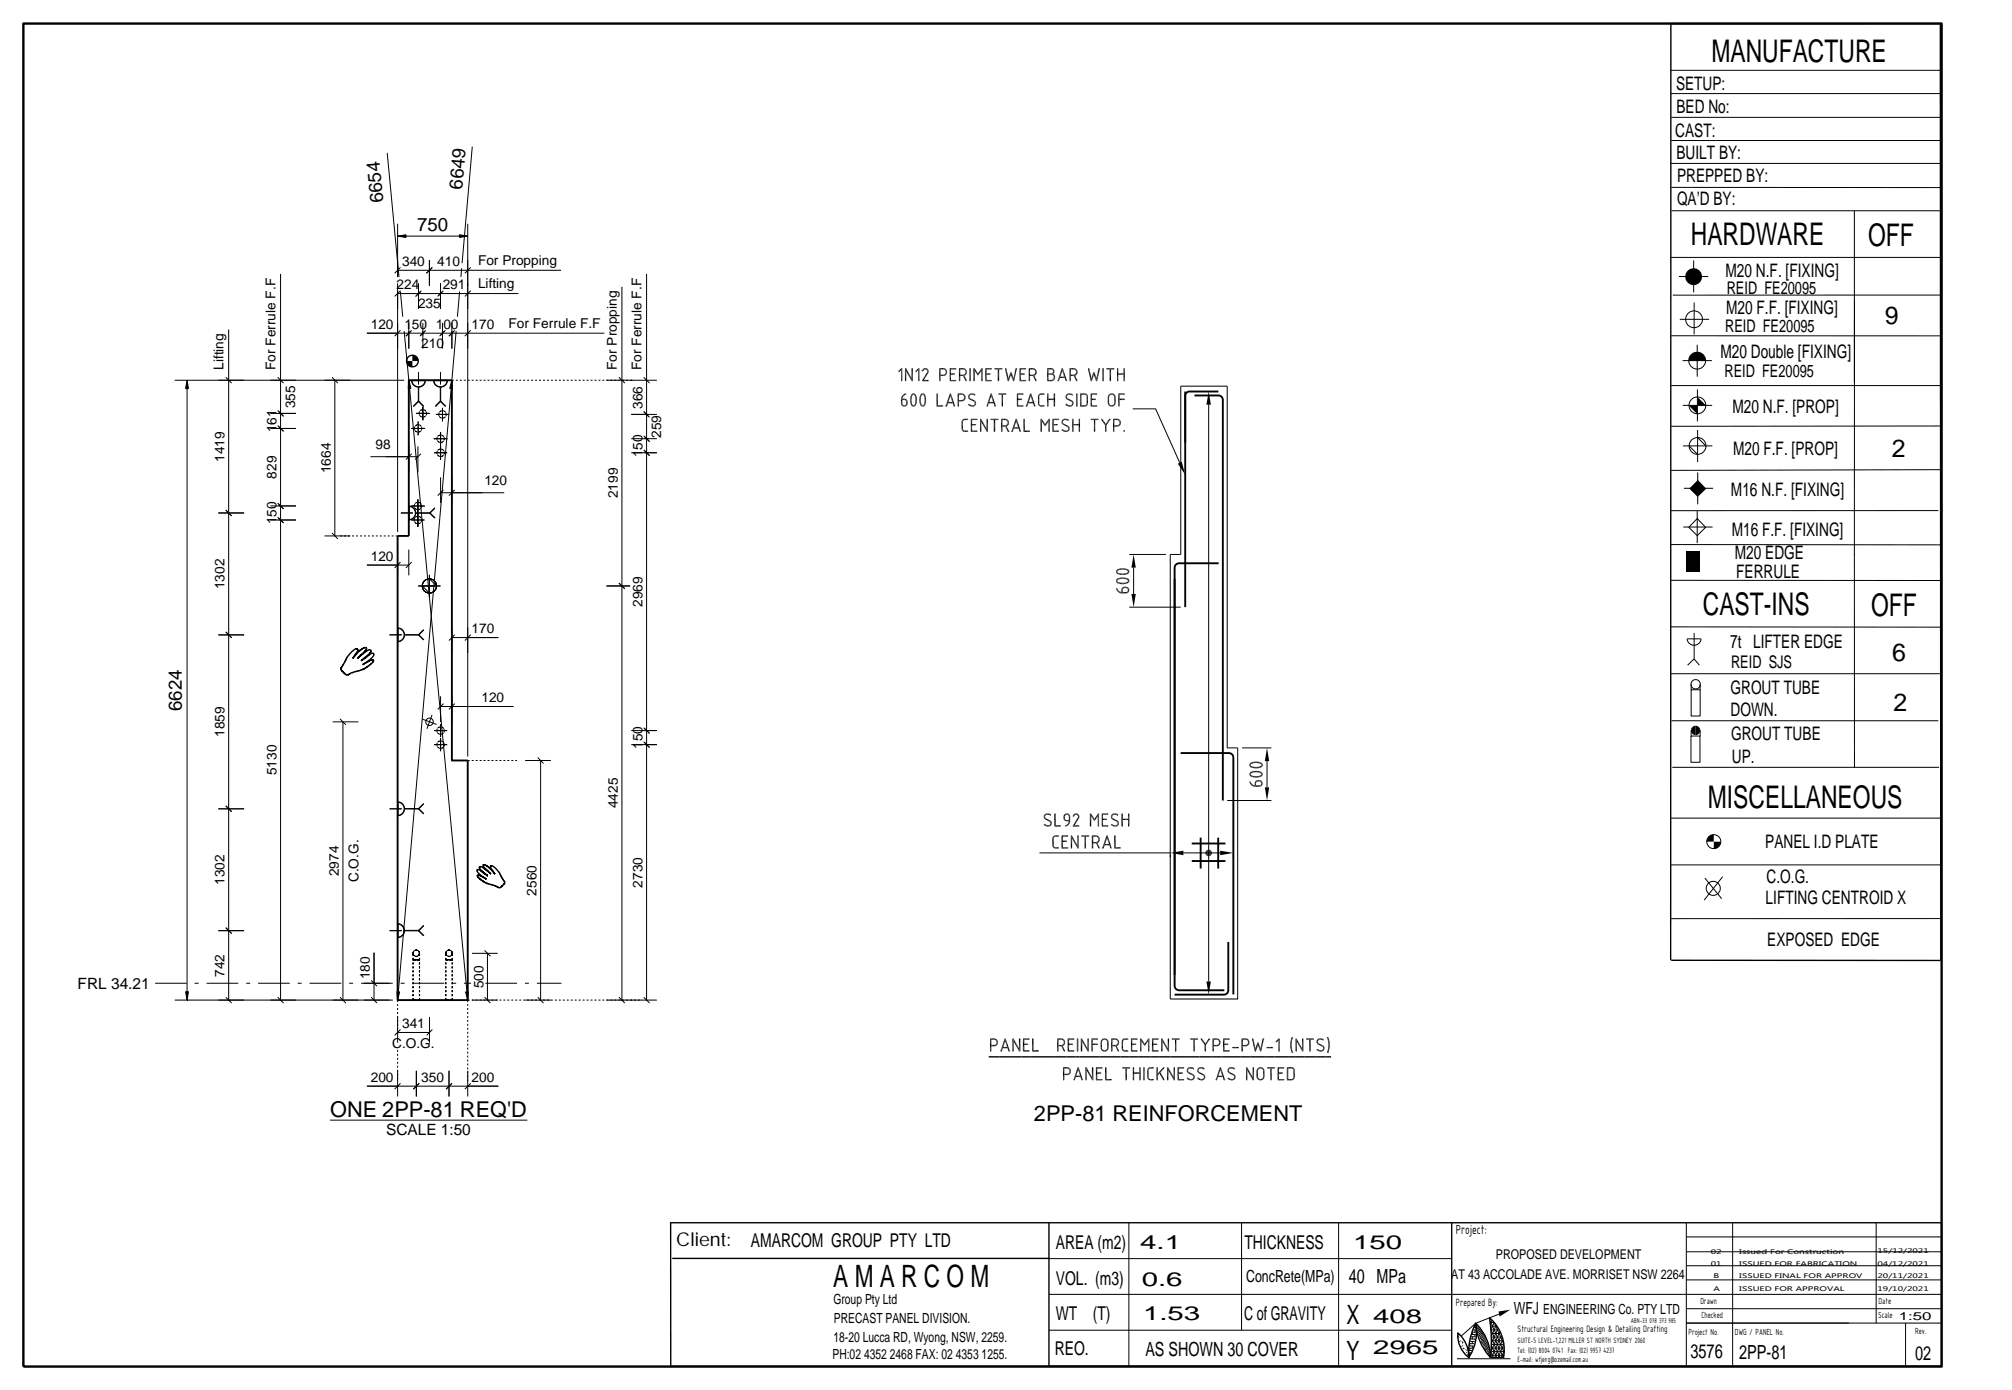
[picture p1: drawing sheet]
<svg xmlns="http://www.w3.org/2000/svg" width="430mm" height="297mm" viewBox="0 0 430 297" stroke-linecap="round" stroke-linejoin="round" font-family="sans-serif">
<defs><g id="words">
<g font-size="6.7">
<text x="365.8" y="13.2">MANUFACTURE</text>
<text x="361.4" y="52.3">HARDWARE</text>
<text x="399.3" y="52.6">OFF</text>
<text x="364" y="131.5">CAST-INS</text>
<text x="399.9" y="131.7">OFF</text>
<text x="365" y="172.6">MISCELLANEOUS</text>
</g>
<text font-size="6.6" x="178.1" y="275">A M A R C O M</text>
<g font-size="5.7">
<text x="287.8" y="283">X</text>
<text x="287.8" y="290.7">Y</text>
</g>
<g font-size="5.3">
<text x="402.8" y="69.3">9</text>
<text x="404.4" y="97.7">2</text>
<text x="404.4" y="141.2">6</text>
<text x="404.7" y="152">2</text>
</g>
<g font-size="4.7">
<text x="70.5" y="238.6">ONE 2PP-81 REQ'D</text>
<text x="221" y="239.5">2PP-81 REINFORCEMENT</text>
</g>
<g font-size="4.2">
<text x="243.7" y="267">4.1</text>
<text x="289.2" y="266.8">150</text>
<text x="244" y="274.8">0.6</text>
<text x="288.3" y="274.2">40 MPa</text>
<text x="244.3" y="282.2">1.53</text>
<text x="293.5" y="282.7">408</text>
<text x="244.8" y="289.7">AS SHOWN 30 COVER</text>
<text x="293.5" y="289.3">2965</text>
<text x="361.3" y="290.3">3576</text>
<text x="371.7" y="290.4">2PP-81</text>
<text x="409.3" y="290.7">02</text>
</g>
<g font-size="4.1">
<text x="144.5" y="266.3">Client:</text>
<text x="160.5" y="266.5">AMARCOM GROUP PTY LTD</text>
<text x="225.7" y="266.8">AREA (m2)</text>
<text x="266" y="266.8">THICKNESS</text>
<text x="225.7" y="274.5">VOL. (m3)</text>
<text x="225.6" y="282">WT</text>
<text x="233.6" y="282">(T)</text>
<text x="265.9" y="282">C of GRAVITY</text>
<text x="225.4" y="289.6">REO.</text>
</g>
<g font-size="4">
<text x="358.2" y="19.2">SETUP:</text>
<text x="358.1" y="29.3">CAST:</text>
<text x="358.3" y="24.1">BED No:</text>
<text x="358.3" y="33.9">BUILT BY:</text>
<text x="98.8" y="40.5" transform="rotate(-85 98.8 40.5)">6649</text>
<text x="358.4" y="39">PREPPED BY:</text>
<text x="82" y="43.2" transform="rotate(-95 82 43.2)">6654</text>
<text x="358.4" y="43.9">QA’D BY:</text>
<text x="89.1" y="49.3">750</text>
<text x="368.8" y="59.2">M20 N.F. [FIXING]</text>
<text x="368.9" y="67.2">M20 F.F. [FIXING]</text>
<text x="367.7" y="76.6">M20 Double [FIXING]</text>
<text x="370.3" y="88.2">M20 N.F. [PROP]</text>
<text x="370.4" y="97.1">M20 F.F. [PROP]</text>
<text x="370" y="106.1">M16 N.F. [FIXING]</text>
<text x="370.1" y="114.5">M16 F.F. [FIXING]</text>
<text x="370.8" y="119.5">M20 EDGE</text>
<text x="371.1" y="123.5">FERRULE</text>
<text x="369.8" y="138.5">7t LIFTER EDGE</text>
<text x="369.9" y="148.3">GROUT TUBE</text>
<text x="38.9" y="151.9" transform="rotate(-90 38.9 151.9)">6624</text>
<text x="369.9" y="153">DOWN.</text>
<text x="370" y="158.1">GROUT TUBE</text>
<text x="370.2" y="163">UP.</text>
<text x="377.3" y="181.3">PANEL I.D PLATE</text>
<text x="377.6" y="188.7">C.O.G.</text>
<text x="377.4" y="193.1">LIFTING CENTROID X</text>
<text x="377.7" y="202.2">EXPOSED EDGE</text>
</g>
<g font-size="3.7">
<text x="369.1" y="62.8">REID FE20095</text>
<text x="368.7" y="70.9">REID FE20095</text>
<text x="368.6" y="80.7">REID FE20095</text>
<text x="370" y="142.7">REID SJS</text>
</g>
<g font-size="3.6">
<text x="266.4" y="274.1">ConcRete(MPa)</text>
<text x="323.6" y="280.8">WFJ</text>
</g>
<g font-size="3.3">
<text x="16.6" y="211.4">FRL 34.21</text>
<text x="82.5" y="242.6">SCALE 1:50</text>
</g>
<g font-size="3">
<text x="311.2" y="263.8">Project:</text>
<text x="178.1" y="278.6">Group Pty Ltd</text>
<text x="329.9" y="280.7">ENGINEERING Co. PTY LTD</text>
<text x="178.1" y="286.7">18-20 Lucca RD, Wyong, NSW, 2259.</text>
<text x="178.2" y="282.8">PRECAST PANEL DIVISION.</text>
<text x="177.9" y="290.4">PH:02 4352 2468 FAX: 02 4353 1255.</text>
</g>
<g font-size="2.9">
<text x="85.9" y="56.9">340</text>
<text x="93.4" y="56.9">410</text>
<text x="102.2" y="56.7">For Propping</text>
<text x="84.8" y="61.8">224</text>
<text x="89.3" y="65.8">235</text>
<text x="94.6" y="61.8">291</text>
<text x="102.2" y="61.6">Lifting</text>
<text x="79.2" y="70.3">120</text>
<text x="86.4" y="70.3">150</text>
<text x="93.1" y="70.3">100</text>
<text x="100.8" y="70.3">170</text>
<text x="108.7" y="70.1">For Ferrule F.F</text>
<text x="90" y="74.3">210</text>
<text x="47.8" y="79.1" transform="rotate(-90 47.8 79.1)">Lifting</text>
<text x="58.9" y="79.1" transform="rotate(-90 58.9 79.1)">For Ferrule F.F</text>
<text x="131.8" y="79.1" transform="rotate(-90 131.8 79.1)">For Propping</text>
<text x="137.1" y="79.1" transform="rotate(-90 137.1 79.1)">For Ferrule F.F</text>
<text x="63.1" y="87.2" transform="rotate(-90 63.1 87.2)">355</text>
<text x="137.3" y="87.4" transform="rotate(-90 137.3 87.4)">366</text>
<text x="59.1" y="92.4" transform="rotate(-90 59.1 92.4)">161</text>
<text x="141.3" y="93.6" transform="rotate(-90 141.3 93.6)">259</text>
<text x="48" y="98.7" transform="rotate(-90 48 98.7)">1419</text>
<text x="70.7" y="101.2" transform="rotate(-90 70.7 101.2)">1664</text>
<text x="80.3" y="96">98</text>
<text x="137.3" y="97.7" transform="rotate(-90 137.3 97.7)">150</text>
<text x="59.1" y="102.3" transform="rotate(-90 59.1 102.3)">829</text>
<text x="103.5" y="103.6">120</text>
<text x="132.1" y="106.5" transform="rotate(-90 132.1 106.5)">2199</text>
<text x="59.1" y="112.1" transform="rotate(-90 59.1 112.1)">150</text>
<text x="79.2" y="119.9">120</text>
<text x="48" y="125.9" transform="rotate(-90 48 125.9)">1302</text>
<text x="137.3" y="129.7" transform="rotate(-90 137.3 129.7)">2969</text>
<text x="100.8" y="135.4">170</text>
<text x="102.9" y="150">120</text>
<text x="48" y="157.5" transform="rotate(-90 48 157.5)">1859</text>
<text x="137.3" y="160.1" transform="rotate(-90 137.3 160.1)">150</text>
<text x="59.1" y="165.7" transform="rotate(-90 59.1 165.7)">5130</text>
<text x="132.1" y="172.7" transform="rotate(-90 132.1 172.7)">4425</text>
<text x="48" y="189.1" transform="rotate(-90 48 189.1)">1302</text>
<text x="72.4" y="187.3" transform="rotate(-90 72.4 187.3)">2974</text>
<text x="76.6" y="188.5" transform="rotate(-90 76.6 188.5)">C.O.G.</text>
<text x="114.7" y="191.4" transform="rotate(-90 114.7 191.4)">2560</text>
<text x="137.3" y="189.7" transform="rotate(-90 137.3 189.7)">2730</text>
<text x="48" y="208.7" transform="rotate(-90 48 208.7)">742</text>
<text x="79.1" y="209.3" transform="rotate(-90 79.1 209.3)">180</text>
<text x="103.3" y="211.2" transform="rotate(-90 103.3 211.2)">500</text>
<text x="85.9" y="219.7">341</text>
<text x="83.8" y="223.9">C.O.G.</text>
<text x="79.2" y="231.2">200</text>
<text x="90" y="231.2">350</text>
<text x="100.8" y="231.2">200</text>
<text x="319.7" y="269">PROPOSED DEVELOPMENT</text>
<text x="310.2" y="273.3">AT 43 ACCOLADE AVE. MORRISET NSW 2264</text>
</g>
<g font-size="2.4">
<text x="311.2" y="279.1">Prepared By:</text>
<text x="405.8" y="282">1:50</text>
</g>
<text font-size="2.1" x="324.4" y="284.7">Structural Engineering Design &amp; Detailing Drafting</text>
<g font-size="2">
<text x="363.4" y="278.7">Drawn</text>
<text x="363.7" y="281.6">Checked</text>
<text x="401.4" y="281.6">Scale</text>
<text x="401.5" y="278.7">Date</text>
<text x="360.9" y="285.2">Project No.</text>
<text x="370.8" y="285.2">DWG / PANEL No.</text>
<text x="409.3" y="285.1">Rev.</text>
</g>
<g font-size="1.8">
<text x="324.4" y="287">SUITE-5 LEVEL-1,221 MILLER ST NORTH SYDNEY 2060</text>
<text x="324.3" y="289.1">Tel: (02) 8004 0741 Fax: (02) 9957 4237</text>
<text x="324.3" y="291.1">E-mail: wfjeng@ozemail.com.au</text>
</g>
<text font-size="1.6" x="348.6" y="282.7">ABN-33 078 373 985</text>
<g font-size="1.3">
<text x="365.7" y="267.9">02</text>
<text x="371.8" y="267.9">Issued For Construction</text>
<text x="401.3" y="267.9">15/12/2021</text>
<text x="365.7" y="270.5">01</text>
<text x="366.3" y="275.8">A</text>
<text x="366.3" y="273.2">B</text>
<text x="371.7" y="275.8">ISSUED FOR APPROVAL</text>
<text x="371.7" y="273.2">ISSUED FINAL FOR APPROV</text>
<text x="371.7" y="270.5">ISSUED FOR FABRICATION</text>
<text x="401.3" y="275.8">19/10/2021</text>
<text x="401.3" y="273.1">20/11/2021</text>
<text x="401.3" y="270.5">04/12/2021</text>
</g>
</g></defs>
<g fill="none" stroke="#000" stroke-width=".21">
<path d="M357 15h57.9M357.1 20h57.9M82.8 32.7l2.5 26.5M100.9 31.3l-2.1 25M357 34.9h57.9M357.2 30h57.8M357.2 25.1h57.8M60 58.5v155.2M85 47.8v11.4M85 50.5h15M85 50.5l1.8-.3v.6zM85.6 57.1l-1.3 1.3"/>
<path d="M91.8 55.6v5.5M92.4 57.1l-1.3 1.3M98.2 50.2l1.8 .3-1.8 .3zM98.7 57.3l-.2 1.9M100 47.8v113.9M100.6 57.1l-1.2 1.3M119.9 57.8h-34.9M138.2 58.5v155.2M357.1 55h57.6M357.2 40l57.8 .1M357.3 45h57.6M358.8 59.1h6.3"/>
<path d="M362 55.7v6.8M396.3 45v36.8M48.9 70.4v143.3M78.4 71.2h50.8M85 60.5v53.2M85 62.7h25.8M85.6 62.3l.5 5.4M85.6 70.6l-1.3 1.2M85.6 62.1l-1.3 1.2M86.4 70.8l13.6 142.9M87.4 69v5.5M88 70.6l-1.2 1.2"/>
<path d="M89.5 79.5v2.6zM89.5 60.5v5.5M90.1 62.1l-1.3 1.2M90.4 69v5.5M91 70.6l-1.3 1.2M94.1 79.5v2.6zM94.1 60.5v5.5M94.6 69v5.5M94.8 62.1l-1.3 1.2M95.2 70.6l-1.2 1.2M96.6 69v5.5M97.2 70.6l-1.3 1.2"/>
<path d="M97.5 70.8l-.9 10.5M98.2 62.3l-.4 5.4M100.6 70.6l-1.2 1.2M100.6 62.1l-1.2 1.2M132.9 61.3v152.4M192.6 78.7v2.8M192.8 78.7v2.8M193.5 78.7v2.6M193.6 78.7v2.6M194.9 78.8v2.7M195 78.8v2.7M196.3 78.7v2.6"/>
<path d="M196.3 78.7v2.8M196.4 78.7v2.8M207.3 78.7v2.8M207.4 78.7v2.8M208.1 78.7v2.6M208.3 78.7v2.6M209.8 78.7v2.6M209.8 78.7v2.8M209.9 78.7v2.8M210 78.7v2.8M235.7 78.7v2.8M235.8 78.7v2.8"/>
<path d="M357.2 71.8h57.5M359 68.2h6.3M359.6 77.1h6.3M362.1 64.6v6.9M362.8 73.7v6.8M396.4 64.3v99.8M414.9 63.1h-57.4M37.3 81.3h49.1M40 81.3l.3 1.8h-.6zM40 81.3v132.4M48.3 80.6l1.2 1.3M57.8 88.3h5.5"/>
<path d="M57.8 91.6h5.5M59.4 90.9l1.2 1.3M59.4 87.7l1.2 1.3M59.4 80.6l1.2 1.3M71 80.6l1.2 1.3M71.6 81.3v33.2M87.4 95.4v5.5M87.4 81.3l.4 1.7-.6 .1zM87.9 81.3a1.51 1.51 0 0 0 1.6 1.3 1.51 1.51 0 0 0 1.5-1.3 1.5 1.5 0 0 1-1.5 1.4 1.5 1.5 0 0 1-1.6-1.4zM88 91.5h2.8M88 91.6h2.8M88 97l-1.2 1.2"/>
<path d="M88.1 81.3h2.7zM89 88.3h2.8zM89.3 97.6h-10.1M89.3 95.4v5.5M89.4 90.1v2.9M89.4 93h.1M89.4 82.7l.1 3zM89.4 85.7l.1 .1-1.2 1zM89.4 85.8l.1-.1 1.1 1.1zM90 97l-1.3 1.2M90.4 86.9v2.8v-2.8M90.8 91.5h.1"/>
<path d="M91.8 88.3h.1M92.6 81.3a1.51 1.51 0 0 0 1.5 1.3 1.51 1.51 0 0 0 1.6-1.3 1.5 1.5 0 0 1-1.6 1.4 1.5 1.5 0 0 1-1.5-1.4zM92.8 81.3h2.7zM92.8 93.7h2.8M92.8 93.8h2.8M92.8 96.7h2.8M93.2 88.6h2.8M94.1 82.7l.1 3zM94.1 85.8l.1-.1 1.1 1.1zM94.1 85.7l.1 .1-1.2 1zM94.2 92.3v2.9v-2.9M94.2 95.4v2.7v-2.7"/>
<path d="M94.6 87.2v2.8v-2.8M95.6 93.7h.1M96.6 81.3l-11.6 132.4M96.6 81.3l.1 1.8-.6-.1zM129.6 81.3h10.8M132.3 80.6l1.2 1.3M134.9 88.6h5.5M134.9 96.7h5.5M134.9 93.7h5.5M137.6 87.9l1.2 1.3M137.6 96.1l1.2 1.3M137.6 93.1l1.2 1.3"/>
<path d="M137.6 80.6l1.2 1.3M209.5 89.5v2.7M209.7 89.5v2.7M210.9 89.6v2.7M211.1 89.6v2.7M222.5 89.5v2.7M222.6 89.5v2.7M224.1 89.5l.1 2.8M224.2 89.5v2.8M224.3 89.5v2.8M230.1 84.1v2.8M230.2 84.1v2.8"/>
<path d="M230.9 84.1v2.8M231.1 84.1v2.8M242.1 87.4h4.9l5.2 11.5M252.4 82.5h9.9v77.3h2.2v53.7h-14.4v-95h2.3zM257.4 83.7h2.1M258.3 86.5v123.2M357.2 82.4h57.7M359.7 86.6h6.3M359.7 95.3h6.3M361 95.3l1.8 1.8M362.8 83.2v6.9M362.8 91.9v6.8"/>
<path d="M362.9 93.5l1.7 1.8M414.8 91l-57.6 .1M46.7 109.6h5.5M48.3 109l1.2 1.3M57.8 111.1h5.5M57.8 108.1h5.5M59.4 110.5l1.2 1.3M59.4 107.5l1.2 1.3M69.4 114.5h5.5M71 113.9l1.2 1.2M85 117.5v5.5M85.7 109.6h2.6"/>
<path d="M87.4 108.1a1.45 1.45 0 0 1 1.5 1.5 1.45 1.45 0 0 1-1.5 1.4 1.45 1.45 0 0 0 1.4-1.4 1.45 1.45 0 0 0-1.4-1.5zM87.4 117.5v5.5M87.4 108.2l.1 2.8zM87.9 108.1h2.8M87.9 111.1h2.8M88.9 109.6l3 .1zM89.3 106.7v2.8v-2.8M89.3 109.7v2.8v-2.8M90.7 108.1h.1M91.8 109.6l1.2-1zM91.8 109.7l1.2 1zM94.2 102v5.5"/>
<path d="M94.2 105.3h13.6M94.8 104.7l-1.2 1.2M96.6 102v5.5M97.2 104.7l-1.3 1.2M241.4 118.5h7.8M357 116.4h57.7M359.8 112.6h6.2M359.9 104.3h6.3M362.8 110.8l1.8 1.9-1.8 1.8-1.8-1.8zM362.8 109.2v6.9M362.9 101v6.8M414.3 109.1h-57.2"/>
<path d="M414.7 100.4l-57.6 .1M46.7 135.7h5.5M48.3 135l1.2 1.3M78.4 120.8h9M83.3 135.7h2.6zM85 134.2a1.45 1.45 0 0 1 1.5 1.4 1.45 1.45 0 0 1-1.5 1.5 1.45 1.45 0 0 0 1.4-1.5 1.45 1.45 0 0 0-1.4-1.4zM85 134.3l.1 2.8zM85.6 120.1l-1.3 1.3M86.5 135.6l3 .1zM88 120.1l-1.2 1.3M89.4 125.2h4.7M89.4 135.6l1.2-1z"/>
<path d="M89.4 135.7l1.2 1zM90.3 125.2h1.5v1.5zM91.8 122.8v4.8M91.8 123.7l1.5 1.5h-1.5zM96.6 134v5.5M96.6 136.2h9.9M97.2 135.6l-1.3 1.3M100.6 135.6l-1.2 1.3M129.6 125.2h5.1M132.3 124.6l1.2 1.2M241.4 129.7h11M242.3 121.3v5.6"/>
<path d="M357.1 134h57.6M357.2 124l57.5 .1M360.6 136.6a1.51 1.51 0 0 0 1.5 1.3 1.51 1.51 0 0 0 1.5-1.3M360.6 136.5h3M362.1 135.3v5.5M71.1 154.3h5.5M72.7 153.6l1.2 1.3M73.3 154.3v59.4M90.3 153.7l3 1.1M92.4 152.8l-1.2 2.9M92.8 156.1h2.8M92.8 159.1h2.8"/>
<path d="M94.2 148.8v5.5M94.2 154.7v2.8M94.2 157.7v2.8M94.2 151h15.6M94.8 150.4l-1.2 1.2M96.6 148.8v5.5M97.2 150.4l-1.3 1.2M134.9 156.1h5.5M134.9 159.1h5.5M137.6 155.5l1.2 1.2M137.6 158.5l1.2 1.2-1-1M265.5 159.8h6.2"/>
<path d="M357.1 144h57.5M357.3 154h57M361.4 157.3h1.9v5.6h-1.9zM361.5 147.4h1.9v5.6h-1.9zM361.5 146.2v1.2M361.5 156.1v1.2M362.1 140.8l-1.4 1.4M362.1 140.8l1.1 1.4M363.4 156.1v1.2M363.4 146.2v1.2M46.7 172.8h5.5M48.3 172.2l1.2 1.3"/>
<path d="M83.3 172.8h2.6zM85 171.3a1.45 1.45 0 0 1 1.5 1.5 1.45 1.45 0 0 1-1.5 1.4 1.45 1.45 0 0 0 1.4-1.4 1.45 1.45 0 0 0-1.4-1.5zM85 171.4l.1 2.8zM86.5 172.8l3 .1zM89.4 172.8l1.2-1zM89.4 172.9l1.2 1zM112.2 162.5h5.6M114.9 161.9l1.3 1.2M115.5 162.5v51.2M228.9 178.5v2.7M229.1 178.5v2.7M230.3 178.7v2.6"/>
<path d="M230.5 178.7v2.6M233 173.8v2.7M233.2 173.8v2.7M234.7 173.8v2.8M234.8 173.8v2.8M262.3 171.1h9.4M270.8 162.6v5.7M357.2 174.8h57.8M357.4 164h57M46.7 198.9h5.5M48.3 198.2l1.2 1.3M83.3 198.9h2.6z"/>
<path d="M85 197.4a1.45 1.45 0 0 1 1.5 1.4 1.45 1.45 0 0 1-1.5 1.5 1.45 1.45 0 0 0 1.4-1.5 1.45 1.45 0 0 0-1.4-1.4zM85 197.5l.1 2.8zM86.5 198.8l3 .1zM89.4 198.8l1.2-1-1.1 1.1zM89.4 198.9l.1-.1 1 1.2zM222.2 182.3h27.9M252.9 182.3h7.9M263.6 182.6v.6M357 184.8h58M364.4 187.7l3.6 4.3M368.2 187.3l-4 5.1M415 196.3h-57.8"/>
<path d="M37.3 213.7h46.7M39.7 211.9h.6l-.3 1.8zM48.3 213.1l1.2 1.3M59.4 213.1l1.2 1.3M72.7 213.1l1.2 1.3M77.7 210.1h5.5M79.3 213.1l1.3 1.3M79.3 209.5l1.3 1.3M79.9 203.6v10.1M84.8 211.9l.6 .1-.4 1.7zM85 217.3v5.5M91.8 217.3v5.5"/>
<path d="M99.5 212l.6-.1-.1 1.8zM100.9 213.7h5.5M100.9 203.7h5.5M103.6 213.1l1.2 1.3M103.6 203.1l1.2 1.2M104.2 203.7v10M112.2 213.7h5.6M114.9 213.1l1.3 1.3M129.6 213.7h10.8M132.3 213.1l1.2 1.3M137.6 213.1l1.2 1.3M257.4 212.6h.5"/>
<path d="M70.5 239.4h42.2M78.4 232.1h28.1M85 228.8v5.5M85 220.6h6.8M85.6 231.5l-1.3 1.2M85.6 220l-1.3 1.3M89 228.8v5.5M89.6 231.5l-1.3 1.2zM92.4 220l-1.2 1.3M96 228.8v5.5M96.6 231.5l-1.2 1.2M100 228.8v5.5"/>
<path d="M100.6 231.5l-1.2 1.2M216.5 221.9v2.7M216.6 221.9v2.7M217.9 222v2.7M218 222v2.7M230.2 221.9v2.8M230.4 221.9v2.8M231.1 221.9v2.7M231.2 221.9v2.7M232.1 228v2.7M232.2 228v2.7M232.5 222v2.7"/>
<path d="M232.6 222v2.7M233.5 228.2v2.7M233.6 228.2v2.7M243.8 221.9v2.7M243.9 221.9v2.7M244.4 228v2.9M244.6 228v2.9M245.4 221.9v2.8M245.5 221.9v2.8M245.6 221.9v2.8M248.3 221.9v2.7M248.4 221.9v2.7"/>
<path d="M249.5 228v2.7M249.7 228v2.7M249.7 222v2.7M249.8 222v2.7M250.9 228.2v2.7M251 228.2v2.7M266.4 228v2.7M266.5 228v2.7M267.8 228.2v2.7M267.9 228.2v2.7M273.3 221.9v2.7M273.3 221.9v2.8"/>
<path d="M273.4 221.9v2.8M275.1 228v2.9M275.3 228v2.9M277 221.9v2.7M277.1 221.9v2.7M278.4 222v2.7M278.5 222v2.7M224.2 276.6h190.8M224.2 269h86.1M241.3 261.3v30.6M265.4 261.3v23M286.1 261.3v30.6"/>
<path d="M310.3 261.3v30.6M360.4 261.3v30.6M360.4 279.7h54.6M360.4 270.5h54.6M360.5 273.5h54.5M360.5 267.5h54.5M360.5 264.3h54.5M370.3 261.3v30.6M401 261.3v21.5M224.2 284.3h86.1M311.4 290.4h11.4M311.7 285.5h.1"/>
<path d="M311.9 285.4h.1M311.8 285.8h.1M312 286.6h.1M312.2 286.6h.1M312.5 287.7h.1M312.5 286.7h.1M312.7 287h.1M312.6 287.4h.1M312.7 286.9h.1M312.7 288.2h.1M312.8 288.1h.1M312.9 288.2h.1"/>
<path d="M312.9 288.1v.1M313.3 288.3h.1M313.4 288.6h.1M313.4 288.5v.1M313.4 289h.1M313.7 289.7h.1M313.7 289.4h.1M313.9 289.1h.5M313.9 288.6h.7M314 288.1h.8M314 287.6h1M314.1 289.1l.1 .5h-.3"/>
<path d="M314.1 288.1v.5M314.2 286.7h1M314.3 286.1h1M314.4 285.7h1M314.6 285.2h.8M314.7 284.7v.5M314.7 285.7v.4M314.7 286.7v.4M314.7 287.6v.5M314.7 284.7h.7M314.9 284.2h.5M315 283.7h.4"/>
<path d="M315.1 287.1h-1v.5M315.3 284.2v.5M315.3 285.2v.5M315.3 286.1v.3M315.4 283.1l.2 .2M315.4 283.2h-.1v.5M315.5 283.3v.1M315.5 283.5l.5 .6M315.7 284.2l.1 .2M315.8 283.3l-.2 .2M316 283.5l-.2 .2M316.1 284.1l-.3 .5"/>
<path d="M316.1 285.4v.1M316.1 285.3l.5 .6M316.1 284l.5 .6M316.2 283.8l-.2 .2M316.3 284.4l-.4 .5M316.3 285.7l-.1 .1M316.3 285l.5 .7M316.5 284.6l-.5 .7M316.5 285.9l-.2 .2M316.5 286.1l.5 .6M316.5 284.8l.5 .6M316.5 286.6l.3 .4"/>
<path d="M316.8 284.6l-.2 .2M316.9 284.8l-.1 .2M317.1 285.1l-.1 .2M317.1 285.3l.3 .3M317.1 286.7l-.3 .4M317.1 285.4l-.5 .7M317.1 286.6l.5 .6M317.2 287.9l.4 .6M317.3 287l-.4 .4M317.3 285.7l-.5 .6M317.3 287.6l.5 .6M317.3 286.3l.5 .7"/>
<path d="M317.5 287.2l-.4 .5M317.5 285.9l-.5 .7M317.5 286.1l.3 .3M317.5 287.4l.5 .6M317.9 286.9l-.3 .5M318.1 287.2l-.3 .4M318.1 287.8l.2 .3M318.1 288l-.5 .6M318.1 289.1l.5 .6M318.1 289.3h.1M318.2 287.6l-.2 .2M318.3 288.2l-.5 .7"/>
<path d="M318.3 289.5l-.1 .1M318.3 288.9l.3 .3M318.4 288.5l-.4 .6M318.5 281.9h.1M318.5 289.7l-.1 .1M318.5 282.2l3 6.9M318.5 282.6h.8M318.6 283.4h1.3M318.6 289.9h.1M318.7 284.2l2.6 5.9M318.7 289.6h2.8M318.7 289l.5 1.1"/>
<path d="M318.7 285h2M318.7 285.7h2.3M318.7 288.8h2.8M318.8 285.9l1.8 4.2M318.8 287.5l1.1 2.6M318.8 286.5h2.4M318.8 287.3h2.6M318.8 288.1h2.7M318.9 282.1l-.3 .7M319.3 282.7l-.6 1.5h1.6M319.4 282.8l1.9 4.2M319.8 283.2l-1.1 2.4"/>
<path d="M320.2 283.9l-1.4 3.1M320.5 284.6l-1.8 4.1M320.7 280.7l-5.3 2.1-3.1 2.8M320.9 285.4l-2.1 4.7M321.2 286.3l-1.7 3.8M321.4 287.4l-1.2 2.7M321.5 288.6l-.6 1.5M321.5 290.1h-2.9M360.4 282.7h54.5M407.3 282.7v9.2"/>
<circle cx="362.1" cy="68.2" r="1.8"/>
<circle cx="362.8" cy="77.1" r="1.8"/>
<circle cx="362.8" cy="86.6" r="1.8"/>
<circle cx="362.8" cy="95.3" r="1.8"/>
<circle cx="91.8" cy="125.2" r="1.53"/>
<circle cx="91.8" cy="125.2" r="1.52"/>
<circle cx="91.8" cy="125.2" r="1.51"/>
<circle cx="91.8" cy="154.2" r=".8"/>
<circle cx="362.4" cy="146.2" r="1"/>
<circle cx="366.3" cy="179.9" r="1.5"/>
<circle cx="366.2" cy="189.8" r="1.5"/>
</g>
<path d="M87.4 81.3h9.2v81.2h3.4v51.2h-15v-99.2h2.4zM253.3 83.7v46M255.3 84.5h5.1a.93 .93 0 0 1 1 .9v85.7M260.4 83.7h-6.1a.9 .9 0 0 0-1 .9v9.9M251.1 123.7v87a.94 .94 0 0 0 .9 .9h9.7M260.5 120.4h-8.5a.94 .94 0 0 0-.9 .9v87M252.3 160.9h10.4a.97 .97 0 0 1 .9 1v50.6M256.6 179v6.6M260.4 179v6.6M254.7 184h7.2M254.7 180.3h7.2M262.5 201.3v10.3a.94 .94 0 0 1-.9 1h-10.6" fill="none" stroke="#000" stroke-width=".4"/>
<path d="M33.1 210.1h67.6M103.7 210.1h16.3" fill="none" stroke="#000" stroke-width=".21" stroke-dasharray="6.8 1.7 .8 1.7" stroke-linecap="butt"/>
<g fill="none" stroke="#000" stroke-width=".21" stroke-dasharray=".4 .4" stroke-linecap="butt">
<path d="M88.6 91.6a.79 .79 0 0 1 .8-.8 .79 .79 0 0 1 .8 .8M88.6 91.9a.8 .8 0 0 1 .5-1.1 .8 .8 0 0 1 1 .4M89.6 88.3a.79 .79 0 0 1 .8-.8 .79 .79 0 0 1 .8 .8M89.6 88.6a.8 .8 0 0 1 .5-1 .8 .8 0 0 1 1 .4M90.1 91.2a.8 .8 0 0 1-.4 1.1 .8 .8 0 0 1-1.1-.4M90.2 91.6a.79 .79 0 0 1-.8 .7 .79 .79 0 0 1-.8-.7M91.1 88a.8 .8 0 0 1-.4 1.1 .8 .8 0 0 1-1.1-.5M91.2 88.3a.79 .79 0 0 1-.8 .8 .79 .79 0 0 1-.8-.8M93.4 93.7a.8 .8 0 0 1 .8-.7 .8 .8 0 0 1 .8 .7M93.4 96.7a.8 .8 0 0 1 .8-.8 .8 .8 0 0 1 .8 .8M93.4 94.1a.8 .8 0 0 1 .5-1.1 .8 .8 0 0 1 1 .4M93.4 97.1a.8 .8 0 0 1 .5-1.1 .8 .8 0 0 1 1 .5"/>
<path d="M93.8 88.6a.8 .8 0 0 1 .8-.8 .8 .8 0 0 1 .8 .8M93.8 88.9a.8 .8 0 0 1 .5-1.1 .8 .8 0 0 1 1 .5M94.9 93.4a.8 .8 0 0 1-.4 1.1 .8 .8 0 0 1-1.1-.4M94.9 96.5a.8 .8 0 0 1-.4 1 .8 .8 0 0 1-1.1-.4M95 93.7a.8 .8 0 0 1-.8 .8 .8 .8 0 0 1-.8-.8M95 96.7a.8 .8 0 0 1-.8 .9 .8 .8 0 0 1-.8-.9M95.3 88.3a.8 .8 0 0 1-.4 1 .8 .8 0 0 1-1.1-.4M95.4 88.6a.8 .8 0 0 1-.8 .8 .8 .8 0 0 1-.8-.8M96.6 81.3h38.6M85 114.5h-12.7M88.5 108.1a.8 .8 0 0 1 .8-.8 .8 .8 0 0 1 .8 .8M88.5 111.1a.8 .8 0 0 1 .8-.8 .8 .8 0 0 1 .8 .8"/>
<path d="M88.6 108.4a.8 .8 0 0 1 .4-1 .8 .8 0 0 1 1.1 .4M88.6 111.4a.8 .8 0 0 1 .4-1 .8 .8 0 0 1 1.1 .4M90.1 107.8a.8 .8 0 0 1-.5 1.1 .8 .8 0 0 1-1-.5M90.1 110.8a.8 .8 0 0 1-.5 1.1 .8 .8 0 0 1-1-.5M90.1 108.1a.8 .8 0 0 1-.8 .8 .8 .8 0 0 1-.8-.8M90.1 111.1a.8 .8 0 0 1-.8 .8 .8 .8 0 0 1-.8-.8M93.4 156.1a.8 .8 0 0 1 .8-.8 .8 .8 0 0 1 .8 .8M93.4 159.1a.8 .8 0 0 1 .8-.8 .8 .8 0 0 1 .8 .8M93.4 156.4a.8 .8 0 0 1 .5-1 .8 .8 0 0 1 1 .4M93.4 159.4a.8 .8 0 0 1 .5-1 .8 .8 0 0 1 1 .4M94.9 155.8a.8 .8 0 0 1-.4 1.1 .8 .8 0 0 1-1.1-.5M94.9 158.8a.8 .8 0 0 1-.4 1.1 .8 .8 0 0 1-1.1-.5"/>
<path d="M95 156.1a.8 .8 0 0 1-.8 .8 .8 .8 0 0 1-.8-.8M95 159.1a.8 .8 0 0 1-.8 .8 .8 .8 0 0 1-.8-.8M100 162.5h10.5M85 213.7v7.6M88.3 213.7v-8.6M88.3 213.7h.1M88.3 205.1v-1.4M88.3 203.7v-.2M88.3 203.7a.71 .71 0 0 1 .7-.7 .71 .71 0 0 1 .7 .7M88.3 203.7l.1 .3M88.3 203.7a.67 .67 0 0 1 .7-.6 .67 .67 0 0 1 .6 .6M88.3 203.5l.2-.3"/>
<path d="M88.3 205.1h1.3M88.4 204l.1 .2M88.5 213.7h1.1M88.5 203.2l.2-.1M88.5 204.2l.2 .1M88.7 203.1l.3-.1M88.7 204.3l.3 .1M89 205.1h.7M89 205.1h-.7M89 213.7h-.7M89 204.4l.2-.1M89 203l.2 .1"/>
<path d="M89.2 204.3l.3-.1M89.2 203.1l.3 .1M89.5 204.2l.1-.2M89.5 205.1h-1.2M89.5 203.2l.1 .3M89.5 205.1h-1M89.6 204v-.3M89.6 205.1h-1.3M89.6 205.1h-.4M89.6 213.7h-.6M89.6 203.5l.1 .2M89.6 213.7v-8.6"/>
<path d="M89.6 205.1v-1.4M89.6 203.7a.67 .67 0 0 1-.6 .7 .67 .67 0 0 1-.7-.7M89.7 213.7v-8.6M89.7 205.1h-.1M89.7 213.7h-1.4M89.7 205.1v-1.4M89.7 205.1h-1.4M89.7 203.7a.71 .71 0 0 1-.7 .7 .71 .71 0 0 1-.7-.7M95.3 213.7v-8.6M95.3 213.7h.1M95.3 205.1v-1.4M95.3 203.7v-.2"/>
<path d="M95.3 203.7a.7 .7 0 0 1 .7-.7 .7 .7 0 0 1 .7 .7M95.3 203.7l.1 .3M95.3 203.7a.66 .66 0 0 1 .7-.6 .66 .66 0 0 1 .6 .6M95.3 203.5l.2-.3M95.3 205.1h1.3M95.4 204l.1 .2M95.5 213.7h1.1M95.5 203.2l.2-.1M95.5 204.2l.2 .1M95.7 204.3l.3 .1M95.7 203.1l.3-.1M96 205.1h.7"/>
<path d="M96 205.1h-.7M96 213.7h-.7M96 204.4l.2-.1M96 203l.2 .1M96.2 204.3l.2-.1M96.2 203.1l.3 .1M96.4 204.2l.2-.2M96.5 205.1h-1.2M96.5 203.2l.1 .3M96.5 205.1h-1M96.6 204v-.3M96.6 213.7v-8.6"/>
<path d="M96.6 205.1h-1.3M96.6 205.1h-.4M96.6 213.7h-.6M96.6 205.1v-1.4M96.6 203.5l.1 .2M96.6 203.7a.66 .66 0 0 1-.6 .7 .66 .66 0 0 1-.7-.7M96.7 213.7v-8.6M96.7 205.1h-.1M96.7 213.7h-1.4M96.7 205.1v-1.4M96.7 205.1h-1.4M96.7 203.7a.7 .7 0 0 1-.7 .7 .7 .7 0 0 1-.7-.7"/>
<path d="M100 213.7h36.9M100 213.7v17.7M85 224.4v6.4"/>
</g>
<g fill="#000">
<path d="M85 50.5l1.8-.3v.6zM98.2 50.2l1.8 .3-1.8 .3zM192 79.3v.1zM192 79.3l.3 .2zM192 79.3l.2 .2zM192 79.3l.1 .2zM192.2 79.5h.1zM192 79.3l.6-.2-.3 .4zM192.6 78.7v.4l-.6 .2zM192.6 78.7v.4zM192.7 78.7h.1zM192.7 78.7l.1 .1z"/>
<path d="M193.5 78.7l-.1 .1zM193.6 78.7h.1zM193.7 78.7l1.1 2.1 .2 .7zM193.7 78.7l1.3 2.8zM193.7 78.7l1.1 2.7-1.1-2zM193.6 78.7h.1v.7zM194.8 78.7h.1zM194.9 78.7l-.1 .1zM195 78.7h.1zM195 78.7l.1 .1zM195 78.7l.1 .1h-.3zM195.7 79.3v.1z"/>
<path d="M195.7 79.3l.2 .2zM195.7 79.3l.1 .2zM195.7 79.3v.2zM195.8 79.5h.1zM195.7 79.3l.5-.2-.3 .4zM196.3 78.7l-.1 .4-.5 .2zM196.3 78.7l-.1 .4zM196.4 78.7h.1zM196.4 78.7l.1 .1zM197.1 79.2l.2 .1-.1 .1zM197.1 79.2l.1 .2zM197.1 79.2v.2z"/>
<path d="M197.1 79.2v.1zM197.2 78.9l.2 .2-.3 .1zM197.1 79.2l.3-.1-.1 .2zM197.2 78.9l.6-.2zM197.2 78.9l.6-.2-.1 .2zM197.2 78.9h.5l-.3 .2zM197.3 79.3v.1zM197.2 79.4l.1-.1zM197.8 78.7l.4 .1zM197.8 78.7l.5 .2zM197.8 78.7l.5 .2-.3 .1zM197.8 78.7l.2 .3z"/>
<path d="M197.8 78.7v.2h-.1zM197.8 78.7l.1 .2zM198.1 79.1l.2-.2zM198.2 79.4h.3zM198.3 78.9l.2 .3zM198.3 78.9l.2 .5zM198.3 78.9l.2 .5-.3-.1zM198.3 78.9l-.1 .4zM198 79l.3-.1zM198.2 79.5l.2 .3zM198.5 79.4l-.1 .3zM198.5 79.4l-.1 .4z"/>
<path d="M198.2 79.5l.3-.1-.1 .4zM198.2 79.4h.3l-.3 .1zM198.2 79.3l.3 .1zM200.8 78.7l-.1 .1zM200.9 78.7l.1 .2-.3-.1zM200.7 78.8l.3 .1v1.2zM201.6 78.7l.5 .1zM201.6 78.7l.6 .2zM201.6 78.7l.6 .2-.3 .1zM201.6 78.7l.3 .3-.2-.1zM200.9 78.7l.7 .2h-.6zM200.9 78.7h.7v.2z"/>
<path d="M201.6 78.7l.1 .2zM202 79.9l.2 .2zM202 79.1l.2-.2-.1 .3zM202.1 79.5h.3l-.3 .1zM202.2 78.9l.2 .4zM202.2 78.9l.2 .6zM202.2 78.9l.2 .6-.3-.1zM202.2 78.9l-.1 .5zM201.9 79l.3-.1zM202.4 79.5l-.1 .5zM202.4 79.5l-.2 .6zM202.1 79.8l.3-.3-.2 .6z"/>
<path d="M202.1 79.6l.3-.1-.3 .3zM202.1 79.4l.3 .1zM203.1 78.7l-.1 .1zM203 78.8l.3 .1v.9zM203 78.8h1.4l-.1 .1zM203 78.8l1.3 .1h-1zM203.3 79.8h.7v.3zM203.3 79.8l.7 .3h-.7zM204 79.8l.1 .1zM204.1 79.9l-.1 .2zM204 79.8l.1 .1-.1 .2zM204.3 78.7h.1z"/>
<path d="M204.3 78.7l.1 .1zM203 78.8l.1-.1 1.3 .1zM203.1 78.7h1.2l.1 .1zM204.4 78.8l-.1 .1zM205 78.7v.1zM205 78.8l.1-.1 .1 .2zM205 78.8l.2 .1v1.2zM205.8 78.7l.5 .1zM205.8 78.7l.6 .2zM205.8 78.7l.6 .2-.3 .1zM205.8 78.7l.3 .3zM205.1 78.7l.7 .2h-.6z"/>
<path d="M205.1 78.7h.7v.2zM205.8 78.7l.1 .2h-.1zM206.2 79.1l.2-.2-.1 .3zM206.4 79.5h.3l-.3 .1zM206.4 78.9l.3 .4zM206.4 78.9l.3 .6zM206.4 78.9l.3 .6-.3-.1zM206.4 78.9v.5zM206.1 79l.3-.1-.2 .2zM206.7 79.5l-.3 .7zM206.3 79.8l.4-.3-.3 .7zM206.4 79.6l.3-.1-.4 .3z"/>
<path d="M206.4 79.4l.3 .1zM207.2 78.7h.1zM207.3 78.7l-.1 .1zM207.3 78.7h.2zM207.3 78.7l.2 .1zM208 78.7h.1zM208.1 78.7l-.1 .1zM208.2 78.7l-.2 .1zM208.2 78.7h.1zM209.8 78.7l-.1 .6-.5 .8zM209.8 78.7l-.6 1.4-.2-.3zM209.8 78.7l-.8 1.1z"/>
<path d="M209.9 78.7h.1zM209.9 78.7l.1 .1zM210.7 78.7l-.1 .1zM210.6 78.8l.3 .1v.9zM210.6 78.8h1.4l-.1 .1zM210.6 78.8l1.3 .1h-1zM210.9 79.8h.7v.3zM210.9 79.8l.7 .3h-.7zM211.6 79.8l.1 .1zM211.7 79.9l-.1 .2zM211.6 79.8l.1 .1-.1 .2zM211.9 78.7h.1z"/>
<path d="M211.9 78.7l.1 .1zM210.6 78.8l.1-.1 1.3 .1zM210.7 78.7h1.2l.1 .1zM212 78.8l-.1 .1zM212.6 78.7v.1zM212.6 78.8l.7 .1h-.6zM212.6 78.8l1 .1zM212.6 78.8h1.6l-.6 .1zM212.6 78.9h.1zM212.6 78.8l.1 .1zM214.1 78.7h.1zM214.1 78.7l.1 .1z"/>
<path d="M212.6 78.8l.1-.1 1.5 .1zM212.7 78.7h1.4l.1 .1zM213.6 78.9l.6-.1-.1 .1zM214.2 78.8v.1zM214.1 78.9l.1-.1zM214.9 78.7h.2zM214.9 78.7l.2 .1zM214.8 78.7l.3 .1zM214.9 78.7l.2 .1-.3-.1zM214.8 78.8h.3zM216 79.5l-.1 .1zM216.1 79.5v.6l-.5 1.3z"/>
<path d="M216.1 79.5l-.5 1.9-.1-.6zM216.1 79.5l-.6 1.3zM216.1 79.5l.1 .1zM216.2 79.6l.4 1.2v.7zM216.2 79.6l.4 1.9zM216.2 79.6l.3 1.8-.4-1.3zM216.1 79.5l.1 .1-.1 .5zM217.1 78.7v.1zM217.2 78.7l.1 .1h-.2zM217.2 78.7l.1 .1zM217.3 78.7v.1zM218 78.7l-.1 .1z"/>
<path d="M217.9 78.8l.3 .1v.9zM217.9 78.8h1.4l-.1 .1zM217.9 78.8l1.3 .1h-1zM218.2 79.8h.7v.3zM218.2 79.8l.7 .3h-.7zM218.9 79.8l.1 .1zM219 79.9v.2zM219 79.9l-.1 .2zM218.9 79.8l.1 .1-.1 .2zM219.2 78.7h.1zM219.2 78.7l.1 .1zM218 78.7l1.3 .1h-1.4z"/>
<path d="M218 78.7h1.2l.1 .1zM219.3 78.8l-.1 .1zM219.9 78.7v.1zM220 78.7l.2 .2-.3-.1zM219.9 78.8l.3 .1v1.2zM220.7 78.7l.5 .1zM220.7 78.7l.6 .2zM220.7 78.7l.6 .2-.3 .1zM220.7 78.7l.3 .3-.2-.1zM220 78.7l.7 .2h-.5zM220 78.7h.7v.2zM220.7 78.7l.1 .2z"/>
<path d="M221.1 79.1l.2-.2zM221.3 79.5h.3l-.3 .1zM221.3 78.9l.3 .4zM221.3 78.9l.3 .6zM221.3 78.9l.3 .6-.3-.1zM221.3 78.9v.5zM221 79l.3-.1-.2 .2zM221.6 79.5l-.3 .7zM221.2 79.8l.4-.3-.3 .7zM221.3 79.6l.3-.1-.4 .3zM221.3 79.4l.3 .1zM223.9 78.7l-.1 .1z"/>
<path d="M223.8 78.8l.2-.1 .1 .2zM223.8 78.8l.3 .1v.9zM223.8 78.8l.3 1.3zM224.7 78.7l.4 .1zM224.7 78.7l.4 .2zM224.7 78.7l.4 .2-.2 .1zM224.7 78.7l.2 .3zM224 78.7l.7 .2h-.6zM224 78.7h.7v.2zM224.7 78.7v.2zM225 79.1l.1-.2zM225.1 79.4h.3z"/>
<path d="M224.7 80.1l.4-.2zM225.1 79.9l.2 .1-.3 .2zM224.8 80.1l.3-.2-.1 .3zM224.7 79.8l.4 .1zM224.1 79.8l1 .1-1 .2zM224.1 79.8l1 .1zM225.1 78.9l.3 .3zM225.1 78.9l.3 .5zM225.1 78.9l.3 .5-.3-.1zM225.1 78.9v.4zM224.9 79l.2-.1zM225 79.6l.2 .2z"/>
<path d="M224.9 79.7l.3 .1zM224.7 79.8h.5zM225.4 79.4l-.2 .4zM225 79.6l.4-.2-.2 .4zM225.1 79.5l.3-.1-.4 .2zM225.1 79.3l.3 .1zM227 78.7l-.1 .1zM227.1 78.7h.1zM227.1 78.7l.1 .1zM227.2 78.8l.8 2.5-.4-.5zM228.7 78.7l-.1 .1zM228.6 78.8l.1-.1 .2 .2z"/>
<path d="M228.6 78.8l.3 .1v1.2zM229.4 78.7l.5 .1zM229.4 78.7l.6 .2zM229.4 78.7l.6 .2-.2 .1zM229.4 78.7l.4 .3-.2-.1zM228.7 78.7l.7 .2h-.5zM228.7 78.7h.7v.2zM229.4 78.7l.2 .2zM229.8 79.1l.2-.2-.1 .3zM230 79.5h.3l-.3 .1zM230 78.9l.3 .4zM230 78.9l.3 .6z"/>
<path d="M230 78.9l.3 .6-.3-.1zM230 78.9v.5zM229.8 79l.2-.1-.2 .2zM230.3 79.5l-.3 .7zM229.9 79.8l.4-.3-.3 .7zM230 79.6l.3-.1-.4 .3zM230 79.4l.3 .1zM232.7 78.7h.1zM232.7 78.7l.1 .1zM232.5 78.7l.3 .1zM232.6 78.7l.2 .1zM232.5 78.8h.3z"/>
<path d="M233.8 79.5l-.1 .1zM233.8 79.5v.6l-.4 1.3zM233.8 79.5l-.4 1.9-.1-.6zM233.7 79.6l.1-.1-.5 1.3zM233.8 79.5l.1 .1zM233.8 79.5l.2 .1zM234 79.6l.3 1.2v.7zM234 79.6l.3 1.9zM234 79.6l.2 1.8-.4-1.3zM233.8 79.5l.2 .1-.2 .5zM234.9 78.7l-.1 .1zM234.9 78.7l.2 .1h-.3z"/>
<path d="M234.9 78.7l.2 .1zM235 78.7l.1 .1zM235.6 78.7h.1zM235.7 78.7l-.1 .1zM235.8 78.7h.1zM235.8 78.7l.1 .1zM236.5 78.7h.1zM236.6 78.7l-.1 .1zM236.5 78.8l.7 .1h-.6zM236.5 78.8l1 .1zM236.5 78.8h1.7l-.7 .1zM236.5 78.9h.1z"/>
<path d="M236.5 78.8l.1 .1zM238 78.7h.2zM238 78.7l.2 .1zM236.5 78.8l.1-.1 1.6 .1zM236.6 78.7h1.4l.2 .1zM237.5 78.9l.7-.1-.2 .1zM238.2 78.8l-.1 .1zM238.2 78.8l-.2 .1zM238.8 78.7l-.1 .1zM238.7 78.8h.3v1zM238.9 78.7h.1zM238.9 78.7l.1 .1z"/>
<path d="M238.9 78.7l.1 .1h-.3zM240.2 78.7l-.1 .1zM240.4 78.8l-.3 1.3zM240.3 78.7h.1zM240.3 78.7l.1 .1zM240.3 78.7l.1 .1h-.3zM240.1 78.8h.3l-.3 1zM40 81.3l.3 1.8h-.6zM87.4 81.3l.4 1.7-.6 .1zM96.6 81.3l.1 1.8-.6-.1zM192.6 85.1l.2 .4-.2-.2zM192.6 86.2l.2 .1z"/>
<path d="M192.6 85.1h.3v.1zM192.9 84.5l-.3 .6zM192.9 84.5l.1 .3-.4 .3zM192.6 85.1l.4-.3-.1 .3zM192.6 81.4l.1 .1zM192.6 81.3l.1 .2zM192.6 86.3l.2 .4zM192.6 86.2l.2 .5zM192.6 86.2l.2 .1v.4zM192.8 86.3v.4zM192.8 86.7l.2-.2zM192.8 81.3v.2z"/>
<path d="M192.8 81.3l-.1 .2zM192.8 85.5v.7h-.2zM192.6 85.3l.2 .2-.2 .7zM192.6 85.1l.3 .1-.1 .3zM192.9 84.5l.4-.3zM192.9 84.5l.5-.4zM192.9 84.5l.5-.4 .1 .3zM192.9 84.5l.6-.1-.3 .2zM192.9 84.5l.2 .2-.1 .1zM192.9 86.4l-.1 .3zM193.2 86.6l.1 .3zM192.9 84.5l.3 .1-.1 .1z"/>
<path d="M192.9 86.8l.4 .1zM192.8 86.7l.5 .2zM192.8 86.7l.2-.2 .3 .4zM193 86.5l.3 .4zM193.3 86.6v.3zM193.3 85.2l.4 .1zM193.3 85.2l.5 .2zM193.3 85.2l.5 .2-.3 .1zM193.3 85.2l.2 .3zM192.9 85.2l.4 .3h-.5zM192.9 85.2h.4v.3zM193.3 85.2l.1 .3z"/>
<path d="M193.6 86.5l.2 .2zM193.4 81.4l.2 .1zM193.4 81.3l.2 .2zM193.4 81.3h.3l-.1 .2zM193.6 84.1v.2zM193.7 84.1l-.1 .2zM193.4 84.1l.2 .2-.1 .1zM193.4 84.1l.2 .2zM193.5 84.1l.1 .2zM193.6 85.6l.2-.2zM193.7 81.3l-.1 .2zM193.6 81.5l.1-.2z"/>
<path d="M193.7 84.2v.1zM193.7 84.2l-.1 .1zM193.7 86.2h.3zM193.7 85.9h.3l-.3 .3zM193.7 86.2l.3-.3v.3zM193.4 86.9l.4-.2zM193.3 86.9l.5-.2zM193.4 86.6l.4 .1-.5 .2zM193.4 86.6l.4 .1zM193.8 85.4l.2 .3zM193.8 85.4l.2 .5zM193.8 85.4l.2 .5-.3-.1z"/>
<path d="M193.8 85.4l-.1 .4zM193.5 85.5l.3-.1zM194 86.2l-.1 .4zM194 86.2l-.2 .5zM193.6 86.4l.4-.2-.2 .5zM193.7 86.3l.3-.1-.4 .2zM193.7 85.8l.3 .1zM194.6 84.8l.3 .2-.4 .2zM194.5 85.2l.4-.2-.1 .3zM194.5 85.5h.3l-.3 .2zM194.5 85.7l.3-.2v.2zM194.6 84.8h.3v.2z"/>
<path d="M194.7 84.6h.3l-.4 .2zM194.6 84.8l.4-.2-.1 .2zM194.6 86.2l.3-.2v.1zM194.5 85.7h.3l-.2 .5zM194.8 85.7l.1 .3-.3 .2zM194.5 85.5l.3-.2v.2zM194.5 85.2l.3 .1-.3 .2zM194.7 86.4l.2-.3 .1 .3zM194.6 86.2l.3-.1-.2 .3zM194.9 81.4l.1 .1zM194.8 81.4l.2 .1zM195.1 84.1h.1v.2z"/>
<path d="M195.1 84.1l.1 .2zM194.7 86.4l.4 .5zM194.7 86.4h.3l.1 .5zM195 86.4l.1 .2v.3zM195.1 81.3l-.1 .2zM195 81.5l.1-.2zM194.7 84.6l.4-.3-.1 .3zM194.8 84.3h.3l-.4 .3zM194.8 84.3l.3-.2v.2zM195.1 86.6l.1 .3zM195.1 86.6l.1 .3h-.1zM195.2 84.1l.2 .2h-.2z"/>
<path d="M195.2 84.1h.3l-.1 .2zM195.5 86.4h.3l-.4 .2zM195.4 86.6l.4-.2-.1 .2zM195.4 86.6h.3l-.2 .3zM195.5 84.1l.3 .5zM195.5 84.1l.3 .5h-.3zM195.5 84.1v.5l-.1-.3zM195.2 86.6l.3 .3h-.3zM195.2 86.6l.3 .3zM195.5 84.6h.3l-.2 .2zM195.6 84.8l.2-.2 .1 .2zM195.7 85.5h.3l-.3 .2z"/>
<path d="M195.7 85.7l.3-.2v.2zM195.6 84.8h.3l-.3 .2zM195.9 84.8l.1 .4-.3 .1zM195.6 85l.3-.2-.2 .5zM195.6 86l.3 .2-.3-.1zM195.5 86.4l.4-.2-.1 .2zM195.6 86.1l.3 .1-.4 .2zM195.7 85.5l.3-.3v.3zM195.7 85.3l.3-.1-.3 .3zM195.6 86l.4-.3-.1 .5zM195.7 85.7h.3l-.4 .3zM196.2 81.4l.2 .1z"/>
<path d="M196.2 81.3l.2 .2zM196.5 81.3l-.1 .2zM196.6 84.8l.2 .2-.3 .2zM196.5 85.2l.3-.2v.3zM196.5 85.5h.3l-.3 .2zM196.5 85.7l.3-.2v.2zM196.6 84.8h.3l-.1 .2zM196.6 84.6h.3l-.3 .2zM196.6 84.8l.3-.2v.2zM196.6 86.2l.2-.2 .1 .1zM196.5 85.7h.3l-.2 .5zM196.8 85.7v.3l-.2 .2z"/>
<path d="M196.5 85.5l.3-.2v.2zM196.5 85.2l.3 .1-.3 .2zM196.6 86.4l.3-.3v.3zM196.6 86.2l.3-.1-.3 .3zM197 84.1h.2v.2zM197 84.1l.2 .2zM196.6 86.4l.4 .5zM196.6 86.4h.3l.1 .5zM196.9 86.4l.2 .2-.1 .3zM198.1 79.6l.3 .2-1.3 1.5zM198.4 79.8l-.9 1.4-.4 .1zM197.1 81.3l.4-.1-.4 .3z"/>
<path d="M196.6 84.6l.5-.3-.2 .3zM196.7 84.3h.4l-.5 .3zM196.7 84.3l.3-.2 .1 .2zM197.1 86.6l.1 .3zM197.1 86.6l.1 .3h-.2zM197.1 81.3v.2zM197.1 81.5l.4-.3zM197.2 84.1l.1 .2h-.1zM197.2 84.1h.2l-.1 .2zM197.5 86.4h.3l-.5 .2zM197.3 86.6l.5-.2-.1 .2zM197.3 86.6h.4l-.3 .3z"/>
<path d="M197.4 84.1l.4 .5zM197.4 84.1l.4 .5h-.3zM197.4 84.1l.1 .5-.2-.3zM197.2 86.6l.2 .3h-.2zM197.2 86.6l.2 .3zM197.5 81.2h.9v.3zM197.5 81.2l.9 .3h-1.2zM197.5 84.6h.3l-.2 .2zM197.6 84.8l.2-.2 .1 .2zM197.6 85.5h.3l-.3 .2zM197.6 85.7l.3-.2v.2zM197.6 84.8h.3l-.3 .2z"/>
<path d="M197.9 84.8v.4l-.3 .1zM197.6 85l.3-.2-.3 .5zM197.6 86l.3 .2-.3-.1zM197.5 86.4l.4-.2-.1 .2zM197.6 86.1l.3 .1-.4 .2zM197.6 85.5l.3-.3v.3zM197.6 85.3l.3-.1-.3 .3zM197.6 86l.3-.3v.5zM197.6 85.7h.3l-.3 .3zM198.4 81.2l.1 .1zM198.5 81.3l-.1 .2zM198.4 81.2l.1 .1-.1 .2z"/>
<path d="M200.2 84.1v.1zM200.2 86.7l.2-.1-.1 .3zM200.3 84.1h.1zM200.3 84.1l.1 .1zM200.3 84.1l.1 .1h-.2zM200.2 86.8l.1 .1zM200.2 86.7l.1 .2zM201 80.3v1h-.3zM200.7 81.4l.2 .1zM200.7 81.3l.2 .2zM200.7 81.3h.3l-.1 .2zM201 81.3v.2z"/>
<path d="M200.9 81.5l.1-.2zM201 80.1l-.3 1.2zM201 80.1h.6v.2zM201 80.1l.6 .2h-.6zM201.4 86.6l.2 .1zM200.4 86.6l1 .3h-1.1zM200.4 86.6h1v.3zM201.6 80.1v.2zM201.6 86.7l-.1 .2zM201.4 86.9l.2-.2zM201.4 86.6l.2 .1-.2 .2zM202.1 86.7l.3 .1-.1 .1z"/>
<path d="M202.1 86.7l.2 .2zM202.1 86.7l.1 .2zM202.1 86.7v.1zM202.6 86.2l-.2 .6-.3-.1zM203 84.2l.1-.1-1 2.6zM203.1 84.1v.6l-1 2zM203.1 84.7l-.4 1.2-.6 .8zM201.8 80.3l.4-.2zM201.6 80.3l.6-.2zM201.7 80.1h.5l-.6 .2zM201.7 80.1h.5zM202 79.9l.1-.1 .1 .3z"/>
<path d="M202.4 86.8l-.1 .1zM202.3 86.9l.1-.1zM202.7 85.9l-.6 .8zM202.7 85.9h.8l.1 .3zM202.7 85.9l.9 .3h-1zM203.3 80.1v1.1l-.3 .1zM203.3 79.8l-.3 1.5zM203 81.3h1.4l-.1 .2zM203 81.3l1.3 .2h-1.2zM203.1 84.1l-.1 .1zM203 81.4l.1 .1zM203 81.3l.1 .2z"/>
<path d="M203.1 84.1h.1zM203.1 84.1l.2 .1zM203.3 84.2l.8 2.5-.5-.5zM203.1 84.1l.4 1.8-.4-1.2zM203.1 84.1l.4 1.8zM203.8 86.8l.3-.1zM203.8 86.8h.3zM203.8 86.8l.2 .1zM203.9 86.8l.1 .1zM203.6 86.2l.5 .5-.3 .1zM204.3 81.2l.1 .1zM203 81.3l.3-.1 1.1 .1z"/>
<path d="M203.3 81.2h1l.1 .1zM204.4 81.3l-.1 .2zM205 85.8v.9h-.3zM204.7 84.1v.1zM204.8 84.1l.2 .2-.3-.1zM204.7 84.2l.3 .1v1.2zM204.7 86.8l.1 .1zM204.7 86.7l.1 .2zM204.7 86.7h.3l-.2 .2zM205.2 80.3v1h-.2zM205 86.7l-.1 .2zM205 86.7l-.2 .2z"/>
<path d="M205 85.5l-.3 1.2zM205 85.5h.5v.3zM205 85.5l.5 .3h-.5zM205 81.4l.1 .1zM205 81.3l.1 .2zM205 81.3h.2l-.1 .2zM205.2 81.3v.2zM205.2 81.3l-.1 .2zM205.2 80.1l-.2 1.2zM205.2 80.1h.6v.2zM205.2 80.1l.6 .2h-.6zM205.5 85.5v.3z"/>
<path d="M205.5 84.1l.5 .1zM205.5 84.1l.6 .2zM205.5 84.1l.6 .2-.3 .1zM205.5 84.1l.3 .3zM204.8 84.1l.7 .2h-.5zM204.8 84.1h.7v.2zM205.5 91.6l.3 .1zM205.5 90.2h.3l-.3 1.4zM205.8 90.2v1.4h-.3zM205.5 90.2l.3-.1zM205.6 89.8l-.1 .4zM205.6 89.8l.3 .2-.4 .2z"/>
<path d="M205.5 90.2l.4-.2zM205.5 84.1l.1 .2zM205.6 89.8l.3 .1zM205.6 89.8h.4zM205.5 91.7l.2 .4zM205.5 91.6l.2 .5zM205.5 91.6l.3 .1-.1 .4zM205.8 91.7l-.1 .4zM205.7 89.7l.4-.2zM205.7 89.7l.5-.2zM205.7 89.7l.5-.2-.1 .3zM205.7 89.7l.4 .1z"/>
<path d="M205.8 80.1v.2zM205.8 80.1l.3 .2zM205.8 80.1l.3 .2 .5 1zM205.8 80.1l.8 1.2-.2 .1zM205.8 80.1l.6 1.3zM205.9 91.9l-.1 .3zM205.9 91.8l-.1 .4zM205.8 85.4l.1-.1 .2 .2zM205.9 91.8l-.1 .4-.1-.1zM205.9 80.1l.2-.1v.3zM205.9 84.5l.2-.2zM205.7 89.7l.3 .1h-.4z"/>
<path d="M206.1 84.9h.3l-.3 .1zM205.7 85.8l.4-.3zM205.5 85.8l.6-.3zM205.6 85.5h.5l-.6 .3zM205.6 85.5h.5zM206 85.2l.1 .3zM206.1 84.3l.3 .4zM206.1 84.3l.3 .6zM206.1 84.3l.3 .6-.3-.1zM206.1 84.3v.5zM205.8 84.4l.3-.1-.2 .2zM206.1 92l.1 .3z"/>
<path d="M205.8 92.2l.4 .1zM206 91.9l.2 .4-.4-.1zM206 91.9l.2 .4zM206.2 89.5l-.1 .3zM206.2 89.5h.6v.3zM206.2 89.5l.6 .3h-.6zM206.4 81.4l.2-.1v.1zM206.4 81.4h.2zM206.4 81.4l.1 .1zM206.4 84.9l-.2 .5zM206.4 84.9l-.3 .6zM206 85.2l.4-.3-.3 .6z"/>
<path d="M206.1 85l.3-.1-.4 .3zM206.1 84.8l.3 .1h-.3zM206.2 79.9l.1-.1 .1 .4zM206.1 80l.3 .2-.3 .1zM206.1 80l.1-.1 .2 .3zM206.6 81.3v.1zM206.8 89.5l.1 .1zM206.8 92l.1 .1zM206.8 92l.1 .2zM206.2 92l.6 .3h-.6zM206.2 92h.6v.3zM207 84.4l-.1 .4z"/>
<path d="M207 84.4l.1-.1-.2 .5zM207.1 84.3l.2 .2-.4 .3zM206.9 84.8l.4-.3zM206.9 84.8h.3v.1zM206.9 89.6v.2zM206.8 89.8l.1-.2zM206.8 89.5l.1 .1-.1 .2zM206.9 92.2v.1zM206.9 92.2l-.1 .1zM206.8 92l.1 .2-.1 .1zM206.9 86.5l.1 .1zM207.2 86.4l-.2 .2z"/>
<path d="M207.1 84.3l.4-.2zM207.1 84.3l.5-.2zM207.1 84.3l.5-.2-.1 .2zM207.1 84.3h.4zM207.1 84.3l.2 .2zM207 86.4h.2zM207 86.3l.2 .1zM206.9 86.5l.3-.1-.2 .2zM206.9 86.4h.3zM207 86.6l.2-.2v.3zM207.2 86.4l.2 .1-.2 .2zM206.9 84.8l.3-.1z"/>
<path d="M206.9 85l.4 .4zM206.9 84.8l.4 .6-.4-.4zM206.9 84.8l.3 .1 .1 .5zM207.2 84.9l.1 .5zM207.3 85.1h.1l-.1 .3zM207.2 81.4l.1 .1zM207.2 81.3l.1 .2zM207.1 84.3l.3 .1zM207.4 85.1l.8 .5-.1 .2zM207.4 85.1l.7 .7-.8-.4zM207.5 81.3l-.1 .2zM207.3 81.5l.2-.2z"/>
<path d="M207.6 89.5l-.1 .1zM207.8 90.9v1.1l-.3 .2zM207.8 90.6l-.3 1.6zM207.5 89.6l.3 .2v.8zM207.5 89.6h1.4l-.1 .2zM207.5 89.6l1.3 .2h-1zM207.5 92.2h1.4l-.1 .1zM207.5 92.2l1.3 .1h-1.2zM207.6 84.1l-.1 .2zM207.5 92.2l.1 .1zM207.5 86.5l.1 .4zM207.4 86.5l.2 .4-.4-.2z"/>
<path d="M207.4 86.5l.2 .4zM207.8 90.6h.7v.3zM207.8 90.6l.7 .3h-.7zM207.6 84.1l.2 .2h-.2zM207.6 84.1h.3l-.1 .2zM207.8 86.6l.1 .3zM207.9 84.1l.4 .1-.2 .2zM207.9 84.1l.2 .3-.3-.1zM207.6 86.6l.3 .3h-.3zM207.6 86.6h.2l.1 .3zM207.9 86.6v.3zM208.2 86.5l.2 .2z"/>
<path d="M208 81.4l.2 .1zM208 81.3l.2 .2zM208 81.3h.3l-.1 .2zM208.2 85.6v.3l-.1-.1zM208.2 85.6l.4 .4zM208.2 85.6l.4 .4v.2zM208.2 85.6l.4 .6-.3-.1zM208.2 85.6l.1 .5zM208.3 84.2h.1l-.1 .3zM208.3 84.2v.3l-.2-.1zM208.3 84.5h.1zM208.4 84.2l.1 .1-.2 .2z"/>
<path d="M208.3 84.5l.2-.2zM208.3 84.5l.2-.1zM208.3 84.5l.1-.1zM208.3 81.3v.2zM208.2 81.5l.1-.2zM208.3 86.2h.3zM208.4 84.2l.1 .1zM208.1 86.9l.3-.2zM207.9 86.9l.5-.2zM208 86.6l.4 .1-.5 .2zM208 86.6l.4 .1zM208.5 90.6l.1 .1z"/>
<path d="M208.5 90.6l.1 .2zM208.6 86.2l-.1 .4zM208.6 86.2l-.2 .5zM208.3 86.4l.3-.2-.2 .5zM208.3 86.3l.3-.1-.3 .2zM208.3 86.1l.3 .1h-.3zM208.6 90.8v.1zM208.5 90.9l.1-.1zM208.5 90.6l.1 .2-.1 .1zM208.8 89.5l.1 .1zM208.8 92l.1 .1zM208.8 92l.1 .2z"/>
<path d="M207.5 89.6l.1-.1 1.3 .1zM207.6 89.5h1.2l.1 .1zM207.5 92.2l.3-.2 1.1 .2zM207.8 92h1l.1 .2zM208.9 89.6l-.1 .2zM208.9 92.2l-.1 .1zM208.9 80.2h.1zM208.9 80.1l.1 .1zM208.9 80.1h.3zM209.2 80.1l-.1 .1zM209 80.2l.2-.1zM208.3 79.3l.9 .8h-.3z"/>
<path d="M208.2 78.7l1 1.4-.9-.8zM208.2 78.7l1 1.4zM208.3 78.7l.9 1.4zM209.5 89.5v.1zM209.5 92.2l.1 .1zM209.5 92.2h.2l-.1 .1zM209.6 89.5h.1zM209.6 89.5l.1 .1zM209.7 92.2v.1zM209.6 92.3l.1-.1zM209.7 89.6l1.2 2 .1 .7zM209.7 89.6l1.3 2.7z"/>
<path d="M209.7 89.6l1.2 2.6-1.2-2zM209.6 89.5l.1 .1v.6zM209.7 81.4l.2 .1zM209.7 81.3l.2 .2zM210 81.3v.2zM210 81.3l-.1 .2zM210.9 80.1v1.1l-.3 .1zM210.9 79.8l-.3 1.5zM210.6 81.3h1.4l-.1 .2zM210.6 81.3l1.3 .2h-1.2zM210.6 81.4l.1 .1zM210.6 81.3l.1 .2z"/>
<path d="M210.9 89.5v.1zM210.9 86.7l.2 .1-.1 .1zM210.9 86.7l.1 .2zM210.9 86.7v.2zM210.9 86.7v.1zM211.3 86.2l-.2 .6-.2-.1zM211.7 84.2l.2-.1-1 2.6zM211.9 84.1v.6l-1 2zM211.9 84.7l-.5 1.2-.5 .8zM211 89.5l.2 .1zM210.9 89.6l.1-.1 .2 .1zM210.9 92.3h.1z"/>
<path d="M210.9 92.2l.1 .1zM211.1 86.8v.1zM211 86.9l.1-.1zM211.2 92.2l-.1 .1zM211.2 92.2l-.2 .1zM211.4 85.9l-.5 .8zM211.4 85.9h.9l.1 .3zM211.4 85.9l1 .3h-1.1zM211.8 84.1l-.1 .1zM211.8 89.5l-.1 .1zM211.7 89.6l.7 .2h-.5zM211.7 89.6l1 .2z"/>
<path d="M211.7 89.6h1.7l-.7 .2zM211.9 81.2l.1 .1zM211.9 84.1h.1zM211.9 84.1l.1 .1zM211.7 89.7l.2 .1zM211.7 89.6l.2 .2zM210.6 81.3l.3-.1 1.1 .1zM210.9 81.2h1l.1 .1zM212 81.3l-.1 .2zM212 84.2l.8 2.5-.4-.5zM211.9 84.1l.4 1.8-.4-1.2zM211.9 84.1l.4 1.8z"/>
<path d="M212.6 86.8l.2-.1zM212.6 86.8h.2zM212.6 86.8l.2 .1zM212.4 92.2l.2 .1zM212.4 92.2h.3l-.1 .1zM212.6 86.8l.1 .1zM212.7 92.2l-.1 .1zM212.4 86.2l.4 .5-.2 .1zM213.3 89.5l.1 .1zM213.3 81.4l.1 .1zM213.3 81.3l.1 .2zM213.3 81.3h.3l-.2 .2z"/>
<path d="M213.5 84.1l-.1 .1zM213.4 84.2l.7 .1zM213.4 84.2l1 .1zM213.4 84.2h1.7l-.7 .1zM211.7 89.6l.2-.1 1.5 .1zM211.9 89.5h1.4l.1 .1zM212.7 89.8l.7-.2-.1 .2zM213.4 89.6l-.1 .2zM213.6 81.3l-.1 .2zM213.4 81.5l.2-.2zM213.4 84.3h.2zM213.4 84.2l.2 .1z"/>
<path d="M214.2 91.2v1h-.2zM214 89.5v.1zM214 89.6l.1-.1 .1 .3zM214 89.6l.2 .2v1.1zM214 92.2l.1 .1zM214 92.2h.2l-.1 .1zM214.1 86.8l.1 .1zM214.1 86.7l.1 .2zM214.1 86.7h.3l-.2 .2zM214.2 92.2v.1zM214.1 92.3l.1-.1zM214.2 90.9l-.2 1.3z"/>
<path d="M214.2 90.9h.6v.3zM214.2 90.9l.6 .3h-.6zM214.4 86.7l-.1 .2zM214.4 86.7l-.2 .2zM214.8 90.9v.3zM214.8 90.9l.1 .3zM214.8 90.9l.3 .2zM214.8 90.9l.3 .2 .5 1zM214.8 90.9l.8 1.2-.2 .1zM214.8 90.9l.6 1.3zM214.8 89.5l.5 .1zM214.8 89.5l.6 .2z"/>
<path d="M214.8 89.5l.6 .2-.3 .1zM214.8 89.5l.3 .3zM214.1 89.5l.7 .3h-.6zM214.1 89.5h.7v.3zM214.9 90.9l.2-.1v.3zM214.8 89.5l.1 .3h-.1zM214.9 84.1h.2zM214.9 84.1l.2 .1zM213.4 84.2l.2-.1 1.5 .1zM213.6 84.1h1.3l.2 .1zM214.4 84.3l.7-.1zM215.1 84.2l-.1 .1z"/>
<path d="M214.9 84.3l.2-.1zM215.2 89.9l.2-.2-.1 .3zM215.4 81.4h.2zM215.4 81.4l.2 .1zM214.8 78.8h.3l.3 2.6zM215.4 90.3h.2zM215.4 92.2l.2-.1v.2zM215.4 92.2l.2 .1zM215.4 92.2l.1 .1zM215.2 90.7l.2 .3zM215.1 90.8l.3 .2-.3 .1zM215.2 90.7l.2 .3-.3-.2z"/>
<path d="M215.4 89.7l.2 .4zM215.4 89.7l.2 .6zM215.4 89.7l.2 .6-.2-.1zM215.4 89.7v.5zM215.1 89.8l.3-.1-.2 .2zM215.4 81.4l.1 .1zM215.4 92.3h.1zM215.5 80.8l.1 .6h-.2zM215.6 92.1v.1zM215.6 92.1v.2zM215.6 90.3l-.2 .7zM215.3 90.7l.3-.4-.2 .7z"/>
<path d="M215.4 90.4l.2-.1-.3 .4zM215.4 90.2l.2 .1h-.2zM216.2 92.1l.3 .1-.1 .1zM216.2 92.1l.2 .2zM216.2 92.1l.1 .2zM216.7 91.6l-.2 .6-.3-.1zM217.1 89.6l.1-.1-1 2.6zM217.2 89.5v.6l-1 2zM217.2 90.1l-.4 1.2-.6 .8zM216.5 92.2l-.1 .1zM216.4 92.3l.1-.1zM217.1 78.8l-.5 2.7z"/>
<path d="M217.1 78.8h.2l-.7 2.7zM217.3 78.8l-.5 2.6-.2 .1zM216.5 81.4l.1 .1zM216.6 81.5l.2-.1zM216.8 91.3l-.6 .8zM216.8 81.4l-.1 .1zM216.8 91.3h.8l.1 .3zM216.8 91.3l.9 .3h-1zM217.1 89.5v.1zM217.2 89.5h.1zM217.2 89.5l.1 .1zM217.4 84.1l-.1 .1z"/>
<path d="M217.6 85.5v1.1l-.3 .1zM217.6 85.2l-.3 1.5zM217.3 84.2l.3 .1v.9zM217.3 84.2h1.5l-.2 .1zM217.3 84.2l1.3 .1zM217.3 86.7h1.5l-.2 .2zM217.3 86.7l1.3 .2h-1.1zM217.3 89.6l.4 2zM217.3 89.6l.9 2.5-.5-.5zM217.3 86.8l.2 .1zM217.3 86.7l.2 .2zM217.6 85.2h.7v.3z"/>
<path d="M217.6 85.2l.7 .3h-.7zM217.2 89.5l.4 1.8-.4-1.2zM217.2 89.5l.1 .1 .3 1.7zM218.2 80.1v1.1l-.3 .1zM218.2 79.8l-.3 1.5zM217.9 81.3h1.4l-.1 .2zM217.9 81.3l1.3 .2h-1.2zM217.9 92.2l.3-.1zM217.9 92.2h.3zM217.9 92.2l.2 .1zM217.9 81.4l.1 .1zM217.9 81.3l.1 .2z"/>
<path d="M217.9 92.2l.1 .1zM217.7 91.6l.5 .5-.3 .1zM218.3 85.2l.2 .1zM218.5 85.3l-.1 .2zM218.5 85.3l-.2 .2zM218.3 85.2l.2 .1-.2 .2zM218.6 84.1h.2zM218.6 84.1l.2 .1zM218.6 86.6l.2 .1zM217.3 84.2l.2-.1 1.3 .1zM217.5 84.1h1.1l.2 .1zM217.3 86.7l.3-.1 1.2 .1z"/>
<path d="M217.6 86.6h1l.2 .1zM218.8 84.2l-.1 .1zM218.6 84.3l.2-.1zM218.8 86.7l-.1 .2zM218.8 86.7l-.2 .2zM218.8 89.5v.1zM218.8 92.2l.2-.2-.1 .3zM218.9 89.5l.1 .1zM218.8 89.6l.1-.1 .1 .1zM218.8 92.2l.1 .1zM219.2 81.2l.1 .1zM217.9 81.3l.3-.1 1.1 .1z"/>
<path d="M218.2 81.2h1l.1 .1zM219.3 81.3l-.1 .2zM219.2 81.5l.1-.2zM219.3 86.7l.3 .1-.1 .1zM219.3 86.7l.2 .2zM219.3 86.7l.1 .2zM219.3 86.7v.1zM219.8 86.2l-.2 .6-.3-.1zM220.2 84.2l.1-.1-1 2.6zM220.3 84.1v.6l-1 2zM220.3 84.7l-.4 1.2-.6 .8zM219.6 86.8l-.1 .1z"/>
<path d="M219.5 86.9l.1-.1zM219.9 85.9l-.6 .8zM220.2 80.3v1h-.3zM219.9 85.9h.8l.1 .3zM219.9 85.9l.9 .3h-1zM219.9 81.4l.1 .1zM219.9 81.3l.1 .2zM219.9 81.3h.3l-.2 .2zM220 92l.2 .1zM220 92l.2 .2zM219 92l1 .3h-1.1zM219 92h1v.3z"/>
<path d="M220.2 81.3l-.1 .2zM220 81.5l.2-.2zM220.2 80.1l-.3 1.2zM220.2 80.1h.5v.2zM220.2 80.1l.5 .2h-.5zM220.2 84.1v.1zM220.2 92.2l-.1 .1zM220.2 92.2l-.2 .1zM220 92l.2 .2-.2 .1zM220.3 84.1h.1zM220.3 84.1l.1 .1zM220.4 84.2l.9 2.5-.5-.5z"/>
<path d="M220.3 84.1l.4 1.8-.4-1.2zM220.3 84.1l.4 1.8zM220.7 80.1l.1 .2zM220.7 80.1l.4 .2zM220.7 80.1l.4 .2 .5 1zM220.7 80.1l.9 1.2-.3 .1zM220.7 80.1l.6 1.3zM220.8 80.1l.2-.1 .1 .3zM221 86.8l.3-.1zM221 86.8h.3zM221 86.8l.2 .1zM221 86.8l.1 .1z"/>
<path d="M220.8 86.2l.5 .5-.3 .1zM221.3 81.4l.3-.1-.1 .1zM221.3 81.4h.2zM221.3 81.4l.1 .1zM221.2 79.8l.1 .4zM221 80l.3 .2-.2 .1zM221 80l.1-.1 .2 .3zM221.6 81.3v.1zM221.6 81.3l-.1 .1zM221.8 86.2l.3 .1zM221.8 84.8h.3l-.3 1.4zM222.1 84.8v1.4h-.3z"/>
<path d="M221.8 84.8l.3-.1zM222 84.4l-.2 .4zM222 84.4l.2 .1-.4 .3zM221.8 84.8l.4-.3zM222 84.4l.2 .1zM222 84.4h.3zM221.8 86.3l.3 .4zM221.8 86.2l.3 .5zM221.8 86.2l.3 .1v.4zM222.1 86.3v.4zM222.1 84.2l.3-.1-.3 .2zM222.1 84.3l.4-.2z"/>
<path d="M222.1 84.3l.4-.2v.2zM222.1 84.3h.4zM222.3 86.5l-.2 .3zM222.2 86.4l-.1 .4zM222.1 84.3l.2 .1h-.3zM222.5 89.5l-.1 .1zM222.5 86.6v.3zM222.1 86.8l.4 .1zM222.3 86.5l.2 .4-.4-.1zM222.3 86.5l.2 .4zM222.5 84.1v.2zM222.5 84.1h.6v.2z"/>
<path d="M222.5 84.1l.6 .2h-.6zM222.4 92.2l.1 .1zM222.4 92.2h.3l-.2 .1zM222.4 89.6l.2-.1zM222.7 92.2l-.1 .1zM222.7 92.2l-.2 .1zM223.1 84.1h.1zM223.1 84.1l.1 .1zM223.1 86.6l.1 .1zM222.5 86.6l.6 .3h-.6zM222.5 86.6h.6v.3zM223.2 84.2v.1z"/>
<path d="M223.2 84.2l-.1 .1zM223.1 84.1l.1 .1-.1 .1zM223.2 86.7v.2zM223.2 86.7l-.1 .2zM223.1 86.6l.1 .1-.1 .2zM223.3 91h.1zM223.3 90.9l.1 .1zM223.3 90.9h.2zM223.5 90.9l-.1 .1zM223.4 91l.1-.1zM222.7 90.1l.8 .8h-.2zM222.6 89.5l.9 1.4-.8-.8z"/>
<path d="M222.6 89.5l.9 1.4zM222.7 89.6l.8 1.3zM224.1 80.1l-.1 1.4-.2-.2zM223.9 84.1l-.1 .1zM224.1 85.2l-.3 1.5zM223.8 84.2h.3v1zM223.8 81.4l.2 .1zM223.8 81.3l.2 .2zM224.1 80.1l-.1 1.4zM224 84.1h.1zM224 84.1l.1 .1zM224 84.1l.1 .1h-.3z"/>
<path d="M223.8 86.8l.2 .1zM223.8 86.7l.2 .2zM223.8 86.7h.3l-.1 .2zM224.1 81.2h.6v.3zM224.1 81.2l.6 .3h-.7zM224.1 85.5v1.2h-.3zM224.1 86.7l-.1 .2zM224.2 89.5l-.1 .6-.6 .8zM224.2 89.5l-.7 1.4-.1-.3zM224.1 89.6l-.7 1zM224.2 89.5l.2 .1zM224.1 92.2l.1 .1z"/>
<path d="M224.4 92.2l-.1 .1zM224.4 92.2l-.2 .1zM224.7 81.2v.3zM224.1 80.1l1-.2zM225 89.5l-.1 .1zM225.2 90.9v1.1l-.3 .2zM225.2 90.6l-.3 1.6zM224.9 89.6l.3 .2v.8zM224.9 89.6h1.5l-.2 .2zM224.9 89.6l1.3 .2h-1zM224.9 92.2h1.5l-.2 .1zM224.9 92.2l1.3 .1h-1.1z"/>
<path d="M225 81.1l.1-.1 .2 .2zM224.9 92.2l.2 .1zM225.2 80.6h.3l-.3 .1zM225.3 84.1l-.1 .1zM225.5 84.2l-.3 1.3zM224.1 85.2l1.1 .3h-1.1zM224.1 85.2h1.1v.3zM225.2 90.6h.7v.3zM225.2 90.6l.7 .3h-.7zM224.8 81.5l.5-.3zM224.7 81.5l.6-.3zM224.8 81.2h.5l-.6 .3z"/>
<path d="M224.8 81.2h.5zM225.1 81v-.1l.2 .3zM225 80.2l.3-.2-.2 .2zM225.1 80.2l.2-.2zM225.3 80l.2 .6zM225.3 80l.2 .6-.3-.1zM225.3 80l-.1 .5zM225.4 84.1h.1zM225.4 84.1l.1 .1zM225.4 84.1l.1 .1h-.3zM225.2 86.8l.2 .1zM225.2 86.7l.2 .2z"/>
<path d="M225.2 86.7h.3l-.1 .2zM225.5 80.6l-.1 .5zM225.5 80.6l-.2 .6zM225.1 80.9l.4-.3-.2 .6zM225.2 80.7l.3-.1-.4 .3zM225.2 80.5l.3 .1zM225.2 84.2h.3l-.3 1zM225.5 86.7l-.1 .2zM225.4 86.9l.1-.2zM225.2 85.5l.3 1.2h-.3zM225.9 90.6l.2 .1zM225.9 90.6l.2 .2z"/>
<path d="M226.1 90.8l-.1 .1zM226.1 90.8l-.2 .1zM225.9 90.6l.2 .2-.2 .1zM226.1 81.3l.2 .1-.1 .1zM226.1 81.3l.1 .2zM226.1 81.3v.2zM226.1 81.3v.1zM226.5 80.8l-.2 .6-.2-.1zM226.9 78.8l.2-.1-1 2.6zM227.1 78.7v.5l-1 2.1zM227.1 79.2l-.5 1.3-.5 .8zM226.2 89.5l.2 .1z"/>
<path d="M226.2 92l.2 .1zM226.2 92l.2 .2zM226.3 81.4v.1zM226.2 81.5l.1-.1zM224.9 89.6l.2-.1 1.3 .1zM225.1 89.5h1.1l.2 .1zM224.9 92.2l.3-.2 1.2 .2zM225.2 92h1l.2 .2zM226.4 89.6l-.1 .2zM226.4 89.6l-.2 .2zM226.4 92.2l-.1 .1zM226.4 92.2l-.2 .1z"/>
<path d="M226.6 80.5l-.5 .8zM226.6 80.5h.9l.1 .3zM226.6 80.5l1 .3h-1.1zM227 89.8l-.1 .4zM227.1 89.7l-.2 .5zM227.1 89.7l.1 .3-.3 .2zM226.9 90.2l.3-.2zM226.9 90.2h.3v.1zM226.9 91.9l.1 .1zM227.1 91.8l-.1 .2zM227.1 89.7l.4-.2zM227.1 89.7l.5-.2z"/>
<path d="M227.1 89.7l.5-.2-.1 .3zM227.1 89.7l.4 .1zM227.1 89.7l.1 .3zM226.9 91.8h.2zM227 91.8h.1zM227 91.7l.1 .1zM226.9 91.9l.2-.1-.1 .2zM227 92l.2-.2v.3zM227.2 91.8l.2 .1-.2 .2zM226.9 90.2l.3-.1zM226.9 90.4l.4 .4zM226.9 90.2l.4 .6-.4-.4z"/>
<path d="M226.9 90.2l.3 .1 .1 .5zM227.2 90.3l.1 .5zM227.3 90.5l.1 .1-.1 .2zM227.1 89.7l.3 .1zM227.4 90.6l.8 .4-.1 .2zM227.4 90.6l.7 .6-.8-.4zM227.1 78.7l.4 1.8-.4-1.3zM227.1 78.7l.4 1.8zM227.6 89.5l-.1 .3zM227.5 92l.1 .3zM227.4 91.9l.2 .4-.4-.2zM227.4 91.9l.2 .4z"/>
<path d="M227.8 81.4l.2-.1zM227.8 81.4h.2zM227.8 81.4l.2 .1zM227.9 84.4l-.1 .4zM227.9 84.4l.1-.1-.2 .5zM228 84.3l.1 .2-.3 .3zM227.8 84.8l.3-.3zM227.8 84.8h.2v.1zM227.6 89.5l.2 .3h-.2zM227.6 89.5h.3l-.1 .3zM227.8 92l.1 .3zM227.8 86.5v.1z"/>
<path d="M228 86.4l-.2 .2zM227.9 89.5l.3 .1-.1 .2zM227.9 89.5l.2 .3h-.3zM227.8 81.4l.1 .1zM227.6 92l.3 .3h-.3zM227.6 92h.2l.1 .3zM227.9 92v.3zM228 84.3l.3-.2zM228 84.3l.5-.2zM228 84.3l.5-.2-.1 .2zM228 84.3h.4zM228 84.3l.1 .2z"/>
<path d="M227.8 86.4h.2zM227.8 86.3l.2 .1zM227.9 86.3l.1 .1zM227.8 86.5l.2-.1-.2 .2zM227.6 80.8l.4 .5-.2 .1zM227.8 86.6l.2-.2v.3zM228 86.4l.2 .1-.2 .2zM227.8 84.8l.2-.1zM227.8 85l.3 .4zM227.8 84.8l.3 .6-.3-.4zM227.8 84.8l.2 .1 .1 .5zM228 84.9l.1 .5z"/>
<path d="M228.1 91.9l.3 .2zM228.2 85.1h.1l-.2 .3zM228 84.3l.2 .1zM228.2 91v.3l-.1-.1zM228.2 91l.4 .4zM228.2 91l.4 .4v.2zM228.2 91l.4 .6-.3-.1zM228.2 91l.1 .5zM228.2 89.6h.2l-.1 .3zM228.2 89.6l.1 .3-.2-.1zM228.3 85.1l.8 .5-.2 .2zM228.3 85.1l.6 .7-.8-.4z"/>
<path d="M228.3 89.9h.1zM228.4 89.6l.1 .2-.2 .1zM228.3 89.9l.2-.1zM228.3 89.9l.1-.1zM228.3 91.6h.3zM228.4 89.6l.1 .1zM228.4 89.6l.1 .2zM228 92.3l.4-.2zM227.9 92.3l.5-.2zM228 92l.4 .1-.5 .2zM228 92l.4 .1zM228.2 91.9l.2 .2z"/>
<path d="M228.5 84.1l-.1 .2zM228.4 86.5l.1 .4zM228.2 86.5l.3 .4-.5-.2zM228.2 86.5l.3 .4zM228.9 80.3v1h-.3zM228.6 91.6l-.1 .4zM228.6 91.6l-.2 .5zM228.3 91.8l.3-.2-.2 .5zM228.3 91.7l.3-.1-.3 .2zM228.3 91.5l.3 .1h-.3zM228.5 84.1l.1 .2h-.1zM228.5 84.1h.2l-.1 .2z"/>
<path d="M228.6 86.6l.1 .3zM228.7 84.1l.4 .1-.2 .2zM228.7 84.1l.2 .3-.3-.1zM228.6 81.4l.1 .1zM228.6 81.3l.1 .2zM228.6 81.3h.3l-.2 .2zM228.5 86.6l.2 .3h-.2zM228.5 86.6h.1l.1 .3zM228.7 86.6v.3zM228.9 81.3l-.1 .2zM228.9 81.3l-.2 .2zM228.9 80.1l-.3 1.2z"/>
<path d="M228.9 80.1h.5v.2zM228.9 80.1l.5 .2h-.5zM229 86.5l.2 .2zM229.1 85.6l-.1 .3-.1-.1zM229.1 85.6l.3 .4zM229.1 85.6l.3 .4v.2zM229.1 85.6l.3 .6-.2-.1zM229.1 85.6l.1 .5zM229.1 84.2h.1l-.1 .3zM229.1 84.2v.3l-.2-.1zM229.1 84.5h.2zM229.1 84.5h.1z"/>
<path d="M229.2 84.2l.1 .1-.2 .2zM229.1 84.5l.2-.2zM229.1 84.5l.2-.1zM229.2 86.2h.2zM229.2 89.5v.1zM229.4 90.6l-.2 1.6zM229.2 89.6h.2v1zM229.2 84.2l.1 .1zM228.9 86.9l.3-.2zM228.7 86.9l.5-.2zM228.8 86.6l.4 .1-.5 .2zM228.8 86.6l.4 .1z"/>
<path d="M229.3 89.5l.1 .1zM229.3 89.5l.1 .1h-.2zM229.2 92.2l.1 .1zM229.2 92.2h.2l-.1 .1zM229.4 80.1l.1 .2zM229.4 80.1l.4 .2zM229.4 80.1l.4 .2 .5 1zM229.4 80.1l.9 1.2-.3 .1zM229.4 80.1l.6 1.3zM229.4 86.2l-.1 .4zM229.4 86.2l-.2 .5zM229.1 86.4l.3-.2-.2 .5z"/>
<path d="M229.2 86.3l.2-.1-.3 .2zM229.2 86.1l.2 .1h-.2zM229.4 90.9v1.3h-.2zM229.4 92.2v.1zM229.4 92.2l-.1 .1zM229.6 80.1l.2-.1v.3zM230.1 84.1l-.1 .1zM230 81.4l.3-.1v.1zM230 81.4h.3zM230 81.4h.2zM230 81.4l.2 .1zM229.8 79.9l.1-.1 .1 .4z"/>
<path d="M229.8 80l.2 .2-.2 .1zM229.8 80v-.1l.2 .3zM230 81.4l.1 .1zM230 86.8l.1 .1zM230 86.7l.1 .2zM230.1 84.1h.2zM230.1 84.1l.2 .1zM230.3 81.3v.1zM230.3 86.7l-.1 .2zM230.3 86.7l-.2 .2zM230.6 89.5v.1zM230.8 89.6l-.2 1.3z"/>
<path d="M229.4 90.6l1.2 .3h-1.2zM229.4 90.6h1.2v.3zM230.7 89.5l.1 .1zM230.6 89.6l.1-.1 .1 .1zM230.6 92.2l.1 .1zM230.6 92.2h.2l-.1 .1zM230.9 84.1l-.1 .1zM230.6 89.6h.2l-.2 1zM230.8 92.2v.1zM230.8 92.2l-.1 .1zM230.6 90.9l.2 1.3h-.2zM230.8 86.8l.2 .1z"/>
<path d="M230.8 86.7l.2 .2zM231.1 86.6h.7v.3zM231.1 86.6l.7 .3h-.8zM231.8 86.6v.3zM231.8 84.1l.4 .1zM231.8 84.1l.5 .2zM231.8 84.1l.5 .2-.2 .1zM231.8 84.1l.3 .3zM231 84.1l.8 .2h-.7zM231 84.1h.8v.2zM231.8 84.1l.1 .2zM232.1 86.5l.2 .2z"/>
<path d="M232.1 84.5l.2-.2zM232.3 86.2h.2zM232.3 84.8h.2l-.2 1.4zM232.5 84.8v1.4h-.2zM232 86.9l.3-.2zM231.8 86.9l.5-.2zM231.9 86.6l.4 .1-.5 .2zM231.9 86.6l.4 .1zM232.3 84.3l.2 .3zM232.3 84.3l.2 .5zM232.3 84.3l.2 .5-.2-.1zM232.3 84.3v.4z"/>
<path d="M232.1 84.4l.2-.1zM232.5 86.2l-.1 .4zM232.5 86.2l-.2 .5zM232.2 86.4l.3-.2-.2 .5zM232.3 86.3l.2-.1-.3 .2zM232.3 84.7l.2 .1zM233.1 81.4h.3zM233.1 81.4l.2 .1zM232.5 78.8h.3l.3 2.6zM232.8 78.8l.5 2-.2 .6zM233.2 84.1l-.1 .1zM233.4 85.5v1.1l-.3 .1z"/>
<path d="M233.4 85.2l-.3 1.5zM233.1 84.2l.3 .1v.9zM233.1 84.2h1.4l-.1 .1zM233.1 84.2l1.3 .1zM233.1 86.7h1.4l-.1 .2zM233.1 86.7l1.3 .2h-1.2zM233.2 89.5l-.1 .1zM233.1 89.6l.7 .2h-.6zM233.1 89.6l1 .2zM233.1 89.6h1.7l-.7 .2zM233.1 81.4l.1 .1zM233.1 86.8l.1 .1z"/>
<path d="M233.1 86.7l.1 .2zM233.1 89.7l.1 .1zM233.1 89.6l.1 .2zM233.3 80.8l.1 .6h-.3zM233.4 85.2h.7v.3zM233.4 85.2l.7 .3h-.7zM233.8 92.2l.2 .1zM233.8 92.2h.3l-.1 .1zM234.1 85.2l.1 .1zM234.1 92.2l-.1 .1zM234.2 85.3v.2zM234.2 85.3l-.1 .2z"/>
<path d="M234.1 85.2l.1 .1-.1 .2zM234.8 78.8l-.5 2.7zM234.8 78.8h.3l-.8 2.7zM235.1 78.8l-.6 2.6-.2 .1zM234.2 81.4l.1 .1zM234.3 81.5l.2-.1zM234.4 84.1h.1zM234.4 84.1l.1 .1zM234.4 86.6l.1 .1zM234.5 81.4l-.1 .1zM234.4 81.5l.1-.1zM233.2 84.1l1.3 .1h-1.4z"/>
<path d="M233.2 84.1h1.2l.1 .1zM233.1 86.7l.3-.1 1.1 .1zM233.4 86.6h1l.1 .1zM234.5 84.2l-.1 .1zM234.5 86.7l-.1 .2zM234.7 89.5l.1 .1zM233.2 89.5l1.6 .1h-1.7zM233.2 89.5h1.5l.1 .1zM234.1 89.8l.7-.2-.1 .2zM234.8 89.6l-.1 .2zM235.5 89.5l.1 .1zM235.4 89.6h.2z"/>
<path d="M235.4 89.5l.2 .1zM235.6 81.4l.2 .1zM235.6 81.3l.2 .2zM235.9 81.3l-.1 .2zM235.8 81.5l.1-.2zM236.2 90.9h.3l-.3 1.3zM236.5 90.9v1.3h-.3zM235.4 89.7l.2-.1 .6 1.3zM235.6 89.6l.7 1-.1 .3zM236.2 92.2l.1 .1zM236.2 92.2h.3l-.2 .1zM236.5 92.2l-.1 .1z"/>
<path d="M236.5 92.2l-.2 .1zM236.9 84.5l-.1 .4zM236.9 84.5l.1-.2-.2 .6zM237 84.3l.1 .3-.3 .3zM236.8 84.9l.3-.3zM236.8 86h.2v.2zM237 84.3l.4-.2zM237 84.3l.6-.2zM237 84.3l.6-.2-.1 .2zM237 84.3h.5zM237 84.3l.2 .2-.1 .1zM236.8 86.2l.2 .4z"/>
<path d="M236.8 86l.2 .6zM236.8 86l.2 .2v.4zM237 86.2v.4zM237 86.6l.3-.1zM236.8 84.9l.2-.1v.1zM237 84.9v1.1h-.2zM236.8 84.9h.2l-.2 1.1zM237.1 89.6l.1-.1zM237.1 86.4h.1l-.2 .2zM237 84.3l.3 .1zM237.1 89.6l.1-.1 .1 .2zM237.2 89.5l.1 .2z"/>
<path d="M237.3 89.5v.2zM237.3 89.6v.1zM237.3 89.7l-.8 1.2h-.3zM236.3 90.6l1-.9-1.1 1.2zM237.1 89.6l.2 .1-1 .9zM237.2 81.4l.1 .1zM237.2 81.3l.1 .2zM237.2 81.3h.3l-.2 .2zM237.5 81.3l-.1 .2zM237.3 81.5l.2-.2zM237.5 86.6l.1 .3zM237.6 84.1l.5 .1z"/>
<path d="M237.6 84.1l.6 .2zM237.6 84.1l.6 .2-.3 .1zM237.6 84.1l.3 .3zM237.6 84.1l-.1 .2zM237.1 86.8l.5 .1zM237 86.6l.6 .3zM237 86.6l.3-.1 .3 .4zM237.3 86.5l.3 .4zM237.6 86.6h.1l-.1 .3zM237.6 84.1l.1 .2h-.1zM238.2 91.2v1h-.3zM238 89.5l-.1 .1z"/>
<path d="M237.9 89.6l.1-.1 .2 .3zM237.9 89.6l.3 .2v1.1zM237.9 86.5l.1-.1 .2 .2zM237.9 92.2l.1 .1zM237.9 92.2h.3l-.2 .1zM238 84.5l.2-.2-.1 .3zM238.2 86h.2l-.2 .2zM238.2 92.2l-.1 .1zM238.2 92.2l-.2 .1zM238.2 90.9l-.3 1.3zM238.2 90.9h.5v.3zM238.2 90.9l.5 .3h-.5z"/>
<path d="M238.2 84.3l.2 .4zM238.2 84.3l.2 .6zM238.2 84.3l.2 .6-.2-.1zM238.2 84.3v.5zM237.9 84.4l.3-.1-.2 .2zM237.8 86.9l.4-.3zM237.6 86.9l.6-.3zM237.7 86.6h.5l-.6 .3zM237.7 86.6h.5zM238 86.4h.1l.1 .2zM238.4 84.9v1.1h-.2zM238.2 84.9h.2l-.2 1.1z"/>
<path d="M238.2 84.8l.2 .1h-.2zM238.4 86l-.1 .5zM238.4 86l-.2 .6zM238.1 86.4l.3-.4-.2 .6zM238.2 86.2l.2-.2-.3 .4zM239 79.8l-.3 1.5zM238.7 90.9v.3zM238.7 89.5l.5 .1zM238.7 89.5l.6 .2zM238.7 89.5l.6 .2-.2 .1zM238.7 89.5l.4 .3zM238 89.5l.7 .3h-.5z"/>
<path d="M238 89.5h.7v.3zM238.7 89.5l.1 .3zM238.7 81.4l.2 .1zM238.7 81.3l.2 .2zM238.7 81.3h.3l-.1 .2zM239 80.1v1.2h-.3zM239 81.3v.2zM238.9 81.5l.1-.2zM239.1 84.1l-.1 .1zM239.3 85.2l-.3 1.5zM239 84.2l.3 .1v.9zM239 84.2h1.4l-.1 .1z"/>
<path d="M239 84.2l1.3 .1zM239.1 90.8v-.1l.2 .2zM239 86.8l.2 .1zM239 86.7l.2 .2zM239 86.7h.3l-.1 .2zM239.3 89.7l-.1 .3zM239.3 85.5v1.2h-.3zM239.3 85.2h1v.3zM239.3 85.2l1 .3h-1zM239.3 86.7l-.1 .2zM239.3 90.3h.3zM238.9 91.2l.4-.3z"/>
<path d="M238.7 91.2l.6-.3zM238.8 90.9h.5l-.6 .3zM238.8 90.9h.5zM239.1 90.7l.2 .2zM239.3 89.7l.3 .4zM239.3 89.7l.3 .6zM239.3 89.7l.3 .6-.3-.1zM239.3 89.7v.5zM239.1 89.8l.2-.1-.2 .2zM239.6 90.3l-.1 .5zM239.6 90.3l-.3 .6zM239.2 90.7l.4-.4-.3 .6z"/>
<path d="M239.3 90.4l.3-.1-.4 .4zM239.3 90.2l.3 .1h-.3zM239 79.8l1.1 .3h-1.1zM239 79.8h1.1v.3zM240.2 91.9l-.1 .1zM240.1 92h.3l-.3 .2zM240.1 92.2l.3-.2v.2zM240.1 81.4l.2 .1zM240.1 81.3l.2 .2zM240.1 81.3h.3l-.1 .2zM240.3 84.1h.1zM240.3 84.1l.1 .1z"/>
<path d="M240.3 85.2l.1 .1zM240.3 91.9h.1zM240.3 91.9l.1 .1zM240.1 92l.2-.1 .1 .1zM240.1 92.2l.2 .1zM240.1 92.2h.3l-.1 .1zM240.4 81.3l-.1 .2zM240.1 80.1l.3 1.2h-.3zM239 84.2l.2-.1 1.2 .1zM239.2 84.1h1.1l.1 .1zM240.4 85.3l-.1 .2zM240.3 85.2l.1 .1-.1 .2z"/>
<path d="M240.4 84.2l-.1 .1zM240.4 92.2l-.1 .1zM251.7 99.1l.9-.4 .7 2.7zM258.3 83.7l.5 2.8h-.9zM361 86.7h1.8v1.8zM362.8 84.8l1.8 1.8h-1.8zM238.8 123.6l.3-.1-.6 .4zM238.5 123.9l.6-.4v.3zM238.5 123.9l.6-.1-.3 .2zM238.5 124.1h.3l-.3 .2zM238.5 124.3l.3-.2zM238.8 121.7l.3-.1-.6 .4z"/>
<path d="M238.5 122l.6-.4v.3zM238.5 122l.6-.1-.3 .1zM238.5 122.1h.3l-.3 .3zM238.5 122.4l.3-.3zM238.7 125.7h.1zM238.5 125.7h.3zM238.6 125.7h.2zM238.6 125.9l.2-.2v.2zM238.5 125.9l.3-.2zM238.5 125.8l.3-.1zM238.5 124.1l.3-.1zM238.5 123.9l.3 .1-.3 .1z"/>
<path d="M238.8 124.2l.3 .2v.3zM238.8 124.2l.3 .5-.3-.1zM238.5 124.3l.3-.1v.4zM238.5 122.1l.3-.1zM238.5 122h.3l-.3 .1zM238.8 122.3l.3 .1v.3zM238.8 122.3l.3 .4-.3-.1zM238.5 122.4l.3-.1v.3zM238.6 126.1l.4 .4zM238.6 125.9l.4 .6zM238.6 125.9h.2l.2 .6zM238.8 125.9l.2 .3v.3z"/>
<path d="M239 126.5l.2-.2 .1 .1zM239 126.2l.2 .1-.2 .2zM239.3 123.5l.1 .2-.1 .1zM239.3 123.5l.4-.1 .1 .3zM239.3 123.5l.5 .2h-.4zM239.3 124.5h.2l-.2 .3zM239.1 124.4l.2 .4-.2-.1zM239.1 124.4l.2 .1v.3zM239.3 121.5l.1 .3h-.1zM239.3 121.5h.4l.1 .2zM239.3 121.5l.5 .2-.4 .1zM239.3 122.5h.2l-.2 .3z"/>
<path d="M239.1 122.4l.2 .4-.2-.1zM239.1 122.4l.2 .1v.3zM239.1 123.5l.2 .3h-.2zM239.1 123.5h.2v.3zM239.1 121.6l.2 .2-.2 .1zM239.1 121.6l.2-.1v.3zM239.5 126.5h.2l-.1 .3zM239 126.5l.6 .3zM239 126.5l.3-.1 .3 .4zM239.3 126.4l.2 .1 .1 .3zM239.8 125.7l-.1 .4zM239.9 125.6l-.2 .5z"/>
<path d="M239.9 125.6l.1 .3-.3 .2zM239.7 126.1l.3-.2zM239.7 126.5h.2l-.3 .3zM239.7 123.4h.2v.3zM239.7 123.4l.2 .3h-.1zM239.5 124.5l.2 .3h-.4zM239.5 124.5h.3l-.1 .3zM239.7 121.5h.2v.2zM239.7 121.5l.2 .2h-.1zM239.5 122.5l.2 .4-.4-.1zM239.5 122.5l.3 .1-.1 .3zM239.8 124.5h.1v.3z"/>
<path d="M239.8 124.5l.1 .3h-.2zM239.8 122.6h.1v.3zM239.8 122.6l.1 .3h-.2zM239.6 126.8l.3-.3-.1 .3zM239.9 125.6l.3-.2zM239.9 125.6l.5-.2zM239.9 125.6l.5-.2-.1 .3zM239.9 125.6l.4 .1zM239.9 125.6l.1 .3zM239.9 126.5h.7l.1 .3zM239.9 126.5l.8 .3h-.9zM239.7 126.1l.2-.1z"/>
<path d="M239.9 126.1v.4h-.2zM239.7 126.1h.2l-.2 .4zM239.9 123.4l.2 .3h-.2zM239.9 123.4h.3l-.1 .3zM239.9 121.5l.2 .2h-.2zM239.9 121.5h.3l-.1 .2zM239.9 125.6l.2 .1zM239.9 124.5l.3 .3h-.3zM239.9 124.5h.2l.1 .3zM240.2 123.4l.4 .1-.1 .2zM240.2 123.4l.3 .3h-.4zM239.9 122.6l.3 .3h-.3z"/>
<path d="M239.9 122.6h.2l.1 .3zM240.2 121.5h.4l-.1 .3zM240.2 121.5l.3 .3-.4-.1zM240.4 125.4l-.1 .3zM240.6 124.5l.2-.1v.3zM240.6 124.5l.2 .2-.2 .1zM240.6 122.5l.2-.1v.3zM240.6 122.5l.2 .2-.2 .1zM240.6 125.4l.4 .1zM240.6 125.4l.6 .2zM240.6 125.4l.6 .2-.3 .1zM240.6 125.4l.3 .3z"/>
<path d="M240.4 125.4l.2 .3h-.2zM240.4 125.4h.2v.3zM240.5 124.5h.1v.3zM240.1 124.5l.5 .3h-.4zM240.1 124.5h.4l.1 .3zM240.6 123.5v.3l-.1-.1zM240.6 123.5h.2v.3zM240.6 123.5l.2 .3h-.2zM240.5 122.5h.1v.3zM240.1 122.6l.5 .2-.4 .1zM240.1 122.6l.4-.1 .1 .3zM240.6 121.5v.3h-.1z"/>
<path d="M240.6 121.5l.2 .1v.3zM240.6 121.5l.2 .4-.2-.1zM240.6 126.5l.1 .3zM240.6 125.4l.1 .3zM240.9 126.4l.3 .2zM240.9 125.8l.3-.2zM241.1 126.1h.3zM241.1 124.1h.3l-.3 .1zM241.1 124.2l.3-.1v.2zM240.8 123.5l.3 .5-.3-.2zM240.8 123.5l.3 .1v.4zM241.1 123.6l.3 .3-.3 .1z"/>
<path d="M241.1 122.1h.3l-.3 .2zM241.1 122.3l.3-.2v.3zM240.8 121.6l.3 .4-.3-.1zM240.8 121.6l.3 .1v.3zM241.1 121.7l.3 .3h-.3zM240.8 126.8l.4-.2zM240.7 126.8l.5-.2zM240.7 126.5l.5 .1-.5 .2zM240.7 126.5l.5 .1zM241 126.3l.2 .3zM241.2 125.6l.2 .4zM241.2 125.6l.2 .5z"/>
<path d="M241.2 125.6l.2 .5-.3-.1zM241.2 125.6l-.1 .4zM240.9 125.7l.3-.1zM241.4 126.1l-.1 .4zM241.4 126.1l-.2 .5zM241 126.3l.4-.2-.2 .5zM241.1 126.2l.3-.1-.4 .2zM241.1 126l.3 .1zM240.8 124.7l.6-.4zM240.8 124.4l.6-.1-.6 .4zM240.8 124.4l.3-.2 .3 .1zM241.1 124.1l.3-.2v.2z"/>
<path d="M241.1 124l.3-.1zM240.8 122.7l.6-.3zM240.8 122.4h.6l-.6 .3zM240.8 122.4l.3-.1 .3 .1zM241.1 122.1l.3-.1v.1zM241.1 122h.3zM241.8 126.9h1l-.5 2.8zM242.3 118.5l.5 2.8h-1zM223.2 174.1l-.1 .4zM223.3 174l-.2 .5zM223.3 174l.1 .3-.3 .2zM223.1 174.5l.3-.2z"/>
<path d="M223.1 174.5h.3v.2zM223.1 176.2l.1 .1zM223.3 176.1l-.1 .2zM223.1 176.1h.2zM223.2 176.1h.1zM223.1 176.2l.2-.1-.1 .2zM223.1 176.2l.2-.1zM223.3 174l.3-.2zM223.3 174l.5-.2zM223.3 174l.5-.2-.1 .3zM223.3 174l.4 .1zM223.3 174l.1 .3z"/>
<path d="M223.2 176.3l.2-.2v.4zM223.4 176.1l.2 .2-.2 .2zM223.1 174.5h.3zM223.1 174.7l.4 .5zM223.1 174.5l.4 .7-.4-.5zM223.1 174.5l.3 .2 .1 .5zM223.4 174.7l.1 .5zM223.5 174.9h.1l-.1 .3zM223.3 174l.3 .2zM223.6 174.9l.8 .4-.1 .3zM223.6 174.9l.7 .7-.8-.4zM223.8 173.8l-.1 .3z"/>
<path d="M223.7 176.3l.1 .3zM223.6 176.3l.2 .3-.4-.1zM223.6 176.3l.2 .3zM223.8 173.8l.2 .3h-.2zM223.8 173.8h.2v.3zM224 176.4l.1 .2zM224 173.8l.4 .1-.1 .3zM224 173.8l.3 .4-.3-.1zM223.8 176.3l.3 .3h-.3zM223.8 176.3l.2 .1 .1 .2zM224.1 176.4v.2zM224.3 176.3l.3 .1z"/>
<path d="M224.4 175.3v.3h-.1zM224.4 175.3l.4 .4zM224.4 175.3l.4 .4v.2zM224.4 175.3l.4 .6-.3-.1zM224.4 175.3l.1 .5zM224.4 173.9l.2 .1-.1 .2zM224.4 173.9l.1 .3h-.2zM224.5 174.2h.1zM224.6 174v.1l-.1 .1zM224.5 174.2l.1-.1zM224.5 175.9h.3zM224.6 174v.1z"/>
<path d="M224.2 176.6l.4-.2zM224.1 176.6l.5-.2zM224.2 176.4h.4l-.5 .2zM224.2 176.4h.4zM224.4 176.2l.2 .2zM224.8 175.9l-.1 .4zM224.8 175.9l-.2 .5zM224.5 176.2l.3-.3-.2 .5zM224.5 176l.3-.1-.3 .3zM224.5 175.8l.3 .1h-.3zM224.9 179.2l.3-.1zM225 178.8l-.1 .4z"/>
<path d="M225 178.8l.3 .2-.4 .2zM224.9 179.2l.4-.2zM225 178.8l.3 .1zM225 178.8l.4 .1zM225.1 178.7l.4-.2zM225.1 178.7l.5-.2zM225.1 178.7l.5-.2-.1 .3zM225.1 178.7l.4 .1zM225.4 173.8l-.1 .2zM225.3 176.5l.3-.1-.1 .2zM225.1 178.7l.3 .2-.4-.1zM225.5 173.8l.1 .1z"/>
<path d="M225.5 173.8l.1 .2zM225.3 174l.2-.2 .1 .2zM225.3 176.6h.2zM225.3 176.5l.2 .1zM225.6 178.5l-.1 .3zM225.6 178.5h.6v.3zM225.6 178.5l.6 .3h-.6zM226.2 178.5l.1 .1zM226.2 178.5l.1 .2zM226.3 178.7v.1zM226.2 178.8l.1-.1zM226.2 178.5l.1 .2-.1 .1z"/>
<path d="M226.6 176.4h.2zM226.6 176.4l.2 .1zM225.6 176.4l1 .2h-1.1zM225.6 176.4h1v.2zM226.8 176.5l-.1 .1zM226.6 176.6l.2-.1zM226.6 176.4l.2 .1-.2 .1zM227 178.5l-.1 .2zM226.9 178.7l.3 .1v.8zM226.9 178.7h1.4l-.1 .1zM226.9 178.7l1.3 .1zM227.2 179.6h.7v.3z"/>
<path d="M227.2 179.6l.7 .3h-.7zM227.4 174.1l-.1 .4zM227.5 174l-.2 .5zM227.5 174l.2 .3-.4 .2zM227.3 174.5l.4-.2zM227.3 174.8l.3 .1zM227.5 174l.4-.2zM227.5 174l.5-.2zM227.5 174l.5-.2-.1 .3zM227.5 174l.4 .1zM227.5 174l.2 .3zM227.3 175l.2 .3z"/>
<path d="M227.3 174.8l.2 .5zM227.3 174.8l.3 .1-.1 .4zM227.6 174.9l-.1 .4zM227.7 175.1l-.2 .2zM227.6 176.4v.1zM227.3 174.5h.3zM227.3 174.8l.3-.3v.3zM227.3 174.5h.3l-.3 .3zM227.7 176.4v.2zM227.7 176.4l-.1 .2zM227.7 176.4l-.1 .1zM227.7 175l-.2 .3z"/>
<path d="M227.5 174l.2 .2zM227.7 176.4l.1 .2zM227.9 176.3l.1 .2zM227.9 179.6l.1 .1zM227.9 179.6l.1 .2zM227.9 175.2l.1 .3zM228 173.8l.4 .1zM228 173.8l.5 .2zM228 173.8l.5 .2-.2 .2zM228 173.8l.3 .4zM228 173.8l-.1 .3zM227.6 175.4l.4 .1z"/>
<path d="M227.5 175.3l.5 .2zM227.5 175.3l.3-.1 .2 .3zM227.8 175.2l.2 .3zM228 175.2h.5l-.1 .3zM228 175.2l.4 .3h-.4zM228 179.8l-.1 .1zM227.9 179.6l.1 .2-.1 .1zM227.8 176.6l.2-.1zM227.8 176.4l.2 .1-.2 .1zM227.8 176.4l.1-.1 .1 .2zM228 173.8l.1 .3zM228.2 178.5l.1 .1z"/>
<path d="M228.2 178.5l.1 .2zM226.9 178.7l.1-.2 1.3 .2zM227 178.5h1.2l.1 .2zM228.3 178.7l-.1 .1zM228.2 178.8l.1-.1zM228.5 174l-.1 .3zM227.9 176.3h.5l-.4 .2zM227.9 176.3l.3-.2 .2 .2zM228.5 175.2l.2 .2-.3 .1zM228.5 174l.2 .4zM228.5 174l.2 .5zM228.5 174l.2 .5h-.2z"/>
<path d="M228.5 174v.5zM228.3 174.2l.2-.2zM228.7 174.5v.9l-.2-.2zM228.5 174.5h.2l-.2 .7zM228.5 174.5h.2zM228.7 175.4v.3h-.3zM228.4 175.5l.3-.1-.3 .3zM228.2 176.1l.5-.4-.3 .6zM228.4 175.7h.3l-.5 .4zM228.9 178.5v.2zM229 178.5l.1 .1zM229.1 178.6l1.2 2.1 .1 .6z"/>
<path d="M229.1 178.6l1.3 2.7zM229.1 178.6l1.2 2.7-1.1-2.1zM229 178.5l.2 .7zM229.3 174.3l.3 .2h-.2zM229.3 174.3l.1 .2zM229.3 174.3v.2zM229.4 174.1l.3 .2h-.4zM229.3 174.3h.4l-.1 .2zM230.3 174.8l.3 .1-1.3 1.5zM230.6 174.9l-.9 1.5h-.4zM229.3 176.4h.4l-.3 .2zM229.3 176.5l.1 .1z"/>
<path d="M229.3 176.4l.1 .2zM229.4 176.6l.3-.2zM229.4 174.1l.6-.3zM229.4 174.1l.6-.3-.1 .3zM229.4 174.1h.5l-.2 .2zM229.4 174.5h.2zM229.7 176.4h.8v.2zM229.7 176.4l.8 .2h-1.1zM230 173.8l.4 .1zM230 173.8l.5 .2zM230 173.8l.5 .2-.3 .2zM230 173.8l.2 .4z"/>
<path d="M230 173.8v.3h-.1zM230 173.8l.1 .3zM230.3 178.5v.2zM230.5 174l-.1 .3zM230.4 174.5h.3zM230.4 178.5l.1 .1zM230.4 178.5l.1 .2zM230.4 178.5l.1 .2h-.2zM230.5 174l.2 .4zM230.5 174l.2 .5zM230.5 174l.2 .5h-.3zM230.5 174l-.1 .5z"/>
<path d="M230.2 174.2l.3-.2zM230.5 176.4h.2zM230.5 176.4l.2 .1zM230.4 174.7l.2 .2zM230.7 176.5l-.1 .1zM230.5 176.6l.2-.1zM230.5 176.4l.2 .1-.2 .1zM230.7 174.5l-.1 .3zM230.7 174.5l-.1 .4zM230.4 174.7l.3-.2-.1 .4zM230.4 174.6l.3-.1-.3 .2zM231.2 178.5l-.1 .2z"/>
<path d="M231.1 178.7l.7 .1zM231.1 178.7l1 .1zM231.1 178.7h1.7l-.7 .1zM231.1 178.7l.2 .1zM232.7 178.5l.1 .1zM232.7 178.5l.1 .2zM231.1 178.7l.2-.2 1.5 .2zM231.3 178.5h1.4l.1 .2zM232.1 178.8l.7-.1zM232.8 178.7l-.1 .1zM232.7 178.8l.1-.1zM233 173.8l-.1 .2z"/>
<path d="M232.9 176.6h.2zM232.9 176.5l.2 .1zM232.9 176.5h.3l-.1 .1zM232.9 174l.2-.2zM233.2 176.5v.1zM233.1 176.6l.1-.1zM233.4 178.5v.2zM233.4 178.7l.1-.2 .2 .3zM233.4 178.7l.3 .1v1.1zM233.7 179.9h.5v.3zM233.7 179.9l.5 .3h-.5zM233.8 175.3l.1 .1z"/>
<path d="M233.8 175.3h.3zM234.1 175.3l-.1 .1zM233.9 175.4l.2-.1zM233.2 174.4l.9 .9h-.3zM233.1 173.8l1 1.5-.9-.9zM233.1 173.8l1 1.5zM233.2 173.9l.9 1.4zM234.2 179.9v.3zM234.2 179.9l.1 .3zM234.2 179.9l.3 .2zM234.2 179.9l.3 .2 .5 1zM234.2 179.9l.8 1.2-.2 .1z"/>
<path d="M234.2 179.9l.6 1.3zM234.2 178.5l.5 .1zM234.2 178.5l.6 .3zM234.2 178.5l.6 .3-.3 .1zM234.2 178.5l.3 .4zM233.5 178.5l.7 .3h-.5zM233.5 178.5h.7v.3zM234.3 179.9l.2-.1v.3zM234.2 178.5l.1 .3h-.1zM234.6 179l.2-.2-.1 .2zM234.7 173.8l-.1 .6-.5 .9zM234.7 173.8l-.6 1.5-.2-.3z"/>
<path d="M234.7 173.9l-.8 1.1zM234.8 173.8l.1 .1zM234.8 173.8l.1 .2zM234.6 176.6h.2zM234.6 176.5l.2 .1zM234.8 179.4h.3l-.3 .1zM234.8 178.8l.3 .4zM234.8 178.8l.3 .6zM234.8 178.8l.3 .6-.3-.2zM234.8 178.8v.4zM234.5 178.9l.3-.1-.2 .2zM234.9 176.5l-.1 .1z"/>
<path d="M235.1 179.4l-.3 .6zM234.7 179.7l.4-.3-.3 .6zM234.8 179.5l.3-.1-.4 .3zM234.8 179.2l.3 .2h-.3zM235.5 173.8v.2zM235.8 175.2v1.2l-.3 .1zM235.8 175l-.3 1.5zM235.5 174l.3 .1v.9zM235.5 174h1.4l-.2 .1zM235.5 174l1.2 .1h-.9zM235.5 176.5h1.4l-.2 .1zM235.5 176.5l1.2 .1h-1.1z"/>
<path d="M235.5 176.6h.1zM235.5 176.5l.1 .1zM235.8 175h.7v.2zM235.8 175l.7 .2h-.7zM236.5 175h.1zM236.5 175l.1 .1zM236.6 178.5l-.1 .1zM236.6 175.1l-.1 .1zM236.5 175l.1 .1-.1 .1zM236.6 178.5l.1 .1zM236.7 173.8l.2 .1zM236.7 173.8l.2 .2z"/>
<path d="M236.7 176.4h.2zM236.7 176.4l.2 .1zM236.7 178.6l.9 2.5-.5-.5zM235.5 174l.1-.2 1.3 .2zM235.6 173.8h1.1l.2 .2zM235.5 176.5l.3-.1 1.1 .1zM235.8 176.4h.9l.2 .1zM236.9 174l-.1 .1zM236.9 174l-.2 .1zM236.9 176.5l-.1 .1zM236.9 176.5l-.2 .1zM237.6 174.1l-.2 .4z"/>
<path d="M237.7 174l-.3 .5zM237.7 174l.1 .3-.4 .2zM237.4 174.5l.4-.2zM237.4 174.5h.3v.2zM237.4 176.2l.1 .1zM237.7 176.1l-.2 .2zM237.7 174l.3-.2zM237.7 174l.4-.2zM237.7 174l.4-.2v.3zM237.7 174l.4 .1zM237.7 174l.1 .3zM237.5 176.1h.2z"/>
<path d="M237.6 176.1h.1zM237.4 176.2l.3-.1-.2 .2zM237.4 176.2l.3-.1zM237.5 176.3l.2-.2v.4zM237.7 176.1l.2 .2-.2 .2zM237.4 174.5h.3zM237.4 174.7l.4 .5zM237.4 174.5l.4 .7-.4-.5zM237.4 174.5l.3 .2 .1 .5zM237.7 174.7l.1 .5zM237.8 174.9h.2l-.2 .3zM237.7 174l.2 .2z"/>
<path d="M238 174.9l.8 .4-.2 .3zM238 174.9l.6 .7-.8-.4zM238.1 173.8v.3zM238.2 178.5l-.1 .2zM238.1 176.3l.1 .3zM237.9 176.3l.3 .3-.5-.1zM237.9 176.3l.3 .3zM238.3 178.5l.1 .1zM238.3 178.5l.1 .2zM238.3 178.5l.1 .2h-.3zM238.1 173.8l.2 .3h-.2zM238.1 173.8h.3l-.1 .3z"/>
<path d="M238.3 176.4l.1 .2zM238.4 173.8l.4 .1-.2 .3zM238.4 173.8l.2 .4-.3-.1zM238.1 176.3l.3 .3h-.2zM238.1 176.3l.2 .1 .1 .2zM238.4 176.4v.2zM238.7 176.3l.2 .1zM238.8 175.3l-.1 .3h-.1zM238.8 175.3l.3 .4zM238.8 175.3l.3 .4v.2zM238.8 175.3l.3 .6-.2-.1zM238.8 175.3l.1 .5z"/>
<path d="M238.8 173.9l.1 .1-.1 .2zM238.8 173.9v.3h-.2zM238.8 174.2h.2zM238.8 174.2h.1zM238.9 174l.1 .1-.2 .1zM238.8 174.2l.2-.1zM238.9 175.9h.2zM238.9 174l.1 .1zM238.6 176.6l.3-.2zM238.4 176.6l.5-.2zM238.5 176.4h.4l-.5 .2zM238.5 176.4h.4z"/>
<path d="M238.7 176.2l.2 .2zM239.1 175.9l-.1 .4zM239.1 175.9l-.2 .5zM238.8 176.2l.3-.3-.2 .5zM238.9 176l.2-.1-.3 .3zM238.9 175.8l.2 .1h-.2zM239.8 173.8l-.1 .2zM240 175l-.3 1.5zM239.7 174h.3v1zM239.8 173.8l.2 .1zM239.8 173.8l.2 .2zM239.7 174l.1-.2 .2 .2z"/>
<path d="M239.7 176.6h.1zM239.7 176.5l.1 .1zM239.7 176.5h.3l-.2 .1zM240 175.2v1.3h-.3zM240 176.5l-.1 .1zM239.8 176.6l.2-.1zM241.2 173.8l-.1 .2zM241.4 174l-.3 1.2zM240 175l1.1 .2h-1.1zM240 175h1.1v.2zM241.3 173.8l.1 .1zM241.3 173.8l.1 .2z"/>
<path d="M241.1 174l.2-.2 .1 .2zM241.1 176.6h.2zM241.1 176.5l.2 .1zM241.1 176.5h.3l-.1 .1zM241.1 174h.3l-.3 1zM241.4 176.5l-.1 .1zM241.1 175.2l.3 1.3h-.3zM267.3 164.9h.3l-.5 .3zM267.1 165.2l.5-.3v.3zM267.1 165.2h.5l-.3 .1zM267.1 165.4h.2l-.2 .2zM267.1 165.6l.2-.2z"/>
<path d="M267.3 163l.3-.1-.5 .4zM267.1 163.3l.5-.4v.3zM267.1 163.3l.5-.1-.3 .2zM267.1 163.5h.2l-.2 .2zM267.1 163.7l.2-.2zM267.2 167h.1zM267.2 167l.1 .1zM267.1 167.1h.2zM267.1 167l.2 .1zM267.1 167.3l.2-.2 .1 .1zM267.1 167.2l.2-.1zM267.1 165.4l.2-.1z"/>
<path d="M267.1 165.2l.2 .1-.2 .1zM267.3 165.6l.3 .1v.3zM267.3 165.6l.3 .4-.3-.1zM267.1 165.6h.2v.3zM267.1 163.5l.2-.1zM267.1 163.3l.2 .1-.2 .1zM267.3 163.6l.3 .2v.3zM267.3 163.6l.3 .5-.3-.1zM267.1 163.7l.2-.1v.4zM267.1 167.4l.4 .4zM267.1 167.3l.4 .5zM267.1 167.3l.3-.1 .1 .6z"/>
<path d="M267.4 167.2l.1 .3v.3zM267.5 167.8l.2-.2 .1 .1zM267.5 167.5l.2 .1-.2 .2zM267.8 164.8l.1 .3h-.1zM267.8 164.8l.4-.1 .1 .3zM267.8 164.8l.5 .2-.4 .1zM267.8 165.8h.2l-.2 .3zM267.6 165.7l.2 .4-.2-.1zM267.6 165.7l.2 .1v.3zM267.8 162.8l.1 .3h-.1zM267.8 162.8h.4l.1 .2zM267.8 162.8l.5 .2-.4 .1z"/>
<path d="M267.8 163.8l.2 .1-.2 .2zM267.6 163.8l.2 .3h-.2zM267.6 163.8h.2v.3zM267.6 164.9l.2 .2-.2 .1zM267.6 164.9l.2-.1v.3zM267.6 162.9l.2 .2-.2 .1zM267.6 162.9l.2-.1v.3zM268.1 167.8h.1l-.1 .3zM267.5 167.8l.6 .3zM267.5 167.8l.3-.1 .3 .4zM267.8 167.7l.3 .1v.3zM268.3 167l-.1 .4z"/>
<path d="M268.4 166.9l-.2 .5zM268.4 166.9l.1 .3-.3 .2zM268.2 167.4l.3-.2zM268.2 167.8h.3l-.4 .3zM268.2 164.7h.3v.3zM268.2 164.7l.3 .3h-.2zM268 165.8l.2 .4-.4-.1zM268 165.8l.3 .1-.1 .3zM268.2 162.8h.3v.2zM268.2 162.8l.3 .2h-.2zM268 163.9l.2 .3-.4-.1zM268 163.9h.3l-.1 .3z"/>
<path d="M268.3 165.9h.2v.3zM268.3 165.9l.2 .3h-.3zM268.3 163.9h.2v.3zM268.3 163.9l.2 .3h-.3zM268.1 168.1l.4-.3-.2 .3zM268.4 166.9l.3-.2zM268.4 166.9l.5-.2zM268.4 166.9l.5-.2-.1 .3zM268.4 166.9l.4 .1zM268.4 166.9l.1 .3zM268.5 167.8h.7v.3zM268.5 167.8l.7 .3h-.9z"/>
<path d="M268.2 167.4l.3-.1zM268.5 167.4v.4h-.3zM268.2 167.4h.3l-.3 .4zM268.5 164.7l.1 .3h-.1zM268.5 164.7h.2l-.1 .3zM268.5 162.8l.1 .2h-.1zM268.5 162.8h.2l-.1 .2zM268.4 166.9l.2 .2zM268.5 165.9l.2 .3h-.2zM268.5 165.9h.1l.1 .3zM268.7 164.7l.5 .1-.2 .3zM268.7 164.7l.3 .4-.4-.1z"/>
<path d="M268.5 163.9l.2 .3h-.2zM268.5 163.9h.1l.1 .3zM268.7 162.8h.5l-.2 .3zM268.7 162.8l.3 .3-.4-.1zM268.9 166.7l-.1 .3zM269.1 165.8l.2-.1v.3zM269.1 165.8l.2 .2-.1 .1zM269.1 163.8h.2v.3zM269.1 163.8l.2 .3h-.1zM269.2 166.7l.4 .1zM269.2 166.7l.5 .2zM269.2 166.7l.5 .2-.3 .1z"/>
<path d="M269.2 166.7l.2 .3h-.2zM268.9 166.7l.3 .3h-.3zM268.9 166.7h.3v.3zM269 165.8h.1l.1 .3zM268.6 165.9l.6 .2-.5 .1zM268.6 165.9l.4-.1 .2 .3zM269.2 164.8l-.1 .3h-.1zM269.2 164.8l.1 .1v.3zM269.2 164.8l.1 .4-.2-.1zM269 163.9l.1-.1 .1 .3zM268.6 163.9l.6 .2-.5 .1zM268.6 163.9h.4l.2 .2z"/>
<path d="M269.2 162.8l-.1 .3h-.1zM269.2 162.8l.1 .1v.3zM269.2 162.8l.1 .4-.2-.1zM269.2 167.8v.3zM269.2 166.7v.3zM269.4 167.8l.3 .1zM269.5 167.1l.2-.2zM269.6 167.4h.3zM269.6 165.4h.3l-.3 .2zM269.6 165.6l.3-.2v.2zM269.3 164.9l.3 .4-.3-.1zM269.3 164.9h.3v.4z"/>
<path d="M269.6 164.9l.3 .3-.3 .1zM269.6 163.5h.3l-.3 .1zM269.6 163.6l.3-.1v.2zM269.3 162.9l.3 .5-.3-.2zM269.3 162.9l.3 .1v.4zM269.6 163l.3 .3-.3 .1zM269.3 168.1l.4-.2zM269.2 168.1l.5-.2zM269.3 167.8l.4 .1-.5 .2zM269.3 167.8l.4 .1zM269.5 167.7l.2 .2zM269.7 166.9l.2 .4z"/>
<path d="M269.7 166.9l.2 .5zM269.7 166.9l.2 .5-.3-.1zM269.7 166.9l-.1 .4zM269.4 167l.3-.1zM269.9 167.4l-.1 .4zM269.9 167.4l-.2 .5zM269.5 167.7l.4-.3-.2 .5zM269.6 167.5l.3-.1-.4 .3zM269.6 167.3l.3 .1zM269.3 166l.6-.4zM269.3 165.7l.6-.1-.6 .4zM269.3 165.7l.3-.1h.3z"/>
<path d="M269.6 165.4l.3-.2v.2zM269.6 165.3l.3-.1zM269.3 164.1l.6-.4zM269.3 163.8l.6-.1-.6 .4zM269.3 163.8l.3-.2 .3 .1zM269.6 163.5l.3-.2v.2zM269.6 163.4l.3-.1zM270.3 168.3h1l-.5 2.8zM270.8 159.8l.5 2.8h-1zM224.9 180.6l.3 .1zM224.9 179.2h.3l-.3 1.4zM225.2 179.2v1.4h-.3z"/>
<path d="M224.9 180.8l.2 .3zM224.9 180.6l.2 .5zM224.9 180.6l.3 .1-.1 .4zM225.2 180.7l-.1 .4zM225.3 180.9l-.1 .3zM225.3 180.9l-.1 .3-.1-.1zM225.5 181.1l.1 .2zM225.2 181.2l.4 .1zM225.4 181l.2 .3-.4-.1zM225.4 181l.2 .3zM226.2 181.1h.1zM226.2 181.1l.1 .1z"/>
<path d="M225.6 181.1l.6 .2h-.6zM225.6 181.1h.6v.2zM226.3 181.2v.1zM226.3 181.2l-.1 .1zM226.2 181.1l.1 .1-.1 .1zM227.2 179.9v1.2l-.3 .1zM227.2 179.6l-.3 1.6zM226.9 181.2h1.4l-.1 .1zM226.9 181.2l1.3 .1h-1.2zM226.9 181.3h.1zM226.9 181.2l.1 .1zM228.2 181.1h.1z"/>
<path d="M228.2 181.1l.1 .1zM226.9 181.2l.3-.1 1.1 .1zM227.2 181.1h1l.1 .1zM228.3 181.2l-.1 .1zM228.9 181.3h.1zM228.9 181.2l.1 .1zM228.9 181.2h.3l-.2 .1zM229.2 181.2l-.1 .1zM229.2 181.2l-.2 .1zM230.3 181.3h.1zM230.5 181.2v.1zM230.5 181.2l-.1 .1z"/>
<path d="M231.8 181.3h.2zM231.8 181.2l.2 .1zM231.8 181.2h.3l-.1 .1zM232.1 181.2l-.1 .1zM233.7 180.2v1h-.3zM233.4 181.3h.1zM233.4 181.2l.1 .1zM233.4 181.2h.3l-.2 .1zM233.7 181.2l-.1 .1zM233.7 181.2l-.2 .1zM233.7 179.9l-.3 1.3zM234.8 181.2l.2-.1v.2z"/>
<path d="M234.8 181.2l.2 .1zM234.6 179.8l.1-.1 .1 .3zM234.5 179.8l.3 .2-.3 .1zM234.5 179.8h.1l.2 .2zM234.8 181.3h.1zM234.8 181.2l.1 .1zM235 181.1l.1 .1zM235 181.1v.2zM235.6 181.1l.3 .1-.1 .1zM235.6 181.1l.2 .2zM235.6 181.1l.1 .2zM235.6 181.1v.2z"/>
<path d="M236.1 180.6l-.2 .6-.3-.1zM236.5 178.6l.1-.1-1 2.6zM236.6 178.5v.6l-1 2zM236.6 179.1l-.4 1.3-.6 .7zM235.9 181.2l-.1 .1zM235.8 181.3l.1-.1zM236.2 180.4l-.6 .7zM236.2 180.4h.8l.1 .2zM236.2 180.4l.9 .2h-1zM236.6 178.5l.4 1.9-.4-1.3zM236.6 178.5l.1 .1 .3 1.8zM237.3 181.2h.3z"/>
<path d="M237.3 181.2l.3 .1zM237.3 181.2l.2 .1zM237.3 181.3h.1zM237.3 181.2l.1 .1zM237.1 180.6l.5 .5-.3 .1zM238.1 181.2l.3-.1-.1 .2zM238.1 181.3h.2zM238.1 181.2l.2 .1zM239.4 181.1h.2zM239.4 181.1l.2 .1zM238.4 181.1l1 .2h-1.1zM238.4 181.1h1v.2z"/>
<path d="M239.6 181.2l-.1 .1zM239.6 181.2l-.2 .1zM239.4 181.1l.2 .1-.2 .1zM250.1 182.3l2.8-.5v.9zM257.6 182.1l.7 .2h-.7zM257.6 182.3h.7l-.7 .1zM257.7 182l.6 .3-.7-.2zM257.6 182.4l.7-.1-.6 .2zM257.7 181.9l.6 .4-.6-.3zM257.7 182.5l.6-.2-.6 .4zM257.8 181.8l.5 .5-.6-.4zM257.7 182.7l.6-.4-.5 .5z"/>
<path d="M257.8 181.8l.1-.1 .4 .6zM257.8 182.8l.5-.5-.4 .6zM257.9 181.7l.2-.1 .2 .7zM258.3 182.3l-.2 .6h-.2zM258.1 181.6h.1l.1 .7zM258.3 182.3l-.1 .7-.1-.1zM258.2 181.6h.1v.7zM258.3 182.3v.7h-.1zM258.3 181.6h.2l-.2 .7zM258.3 182.3l.2 .7h-.2zM258.5 181.6h.1l-.3 .7zM258.3 182.3l.3 .6-.1 .1z"/>
<path d="M258.6 181.6l.1 .1-.4 .6zM258.3 182.3l.4 .6h-.1zM258.7 181.7l.1 .1-.5 .5zM258.3 182.3l.5 .5-.1 .1zM258.8 181.8l.1 .1-.6 .4zM258.3 182.3l.6 .4-.1 .1zM258.3 182.3l.6-.4 .1 .1zM258.3 182.3l.7 .2-.1 .2zM258.3 182.3l.7-.3v.1zM258.3 182.3l.7 .1v.1zM258.3 182.3l.7-.2v.2zM258.3 182.3h.7v.1z"/>
<path d="M260.8 181.8l2.8 .5-2.8 .4zM39.7 211.9h.6l-.3 1.8zM84.8 211.9l.6 .1-.4 1.7zM99.5 212l.6-.1-.1 1.8zM257.9 209.7h.9l-.5 2.9zM211.9 223.6v1h-.3zM211.7 221.9l-.1 .1zM211.6 222l.2-.1 .1 .3zM211.6 222l.3 .2v1.1zM211.6 224.6l.2 .1zM211.6 224.6h.3l-.1 .1zM211.9 224.6l-.1 .1z"/>
<path d="M211.9 223.3l-.3 1.3zM211.9 223.3h.5v.3zM211.9 223.3l.5 .3h-.5zM212.4 223.3v.3zM212.4 221.9l.5 .1zM212.4 221.9l.6 .2zM212.4 221.9l.6 .2-.2 .2zM212.4 221.9l.4 .4zM211.8 221.9l.6 .3h-.5zM211.8 221.9h.6v.3zM212.4 221.9l.2 .3zM212.8 223.2l.1-.1 .2 .2z"/>
<path d="M213 222.1l-.1 .3zM213 222.7h.3l-.3 .2zM213 222.1l.3 .5zM213 222.1l.3 .6zM213 222.1l.3 .6-.3-.1zM213 222.1v.5zM212.8 222.3l.2-.2-.1 .3zM212.6 223.6l.5-.3zM212.4 223.6l.7-.3zM212.6 223.3h.5l-.7 .3zM212.6 223.3h.5zM212.9 223.1l.2 .2z"/>
<path d="M213.3 222.7l-.1 .5zM213.3 222.7l-.2 .6zM212.9 223.1l.4-.4-.2 .6zM213 222.9l.3-.2-.4 .4zM213 222.6l.3 .1zM213.9 224.5l.2 .1-.1 .1zM213.9 224.5l.1 .2zM213.9 224.5v.2zM213.9 224.5l-.1 .1zM214.3 224l-.2 .6-.2-.1zM214.7 222l.1-.1-.9 2.6zM214.8 221.9v.6l-.9 2z"/>
<path d="M214.8 222.5l-.4 1.2-.5 .8zM214.1 224.6l-.1 .1zM214 224.7l.1-.1zM214.4 223.7l-.5 .8zM214.4 223.7h.8l.1 .3zM214.4 223.7l.9 .3h-1zM214.8 221.9l-.1 .1zM214.8 221.9l.1 .1zM214.8 221.9l.2 .1zM215 222l.3 2zM215 222l.8 2.5-.5-.5zM214.8 221.9l.4 1.8-.4-1.2z"/>
<path d="M214.8 221.9l.4 1.8zM215.5 224.6l.3-.1zM215.5 224.6h.3zM215.5 224.6l.3 .1zM215.6 224.7h.1zM215.5 224.6l.2 .1zM215.3 224l.5 .5-.3 .1zM216.5 221.9l-.1 .1zM216.4 224.6l.1 .1zM216.4 224.6h.3l-.2 .1zM216.5 221.9l.1 .1zM216.5 221.9l.2 .1z"/>
<path d="M216.7 224.6l-.1 .1zM216.7 224.6l-.2 .1zM216.7 222l1.1 2 .1 .7zM216.7 222l1.2 2.7zM216.7 222l1.1 2.6-1.1-2zM216.5 221.9l.2 .1v.6zM217.9 221.9l-.1 .1zM217.9 221.9l.2 .1zM217.8 222l.1-.1 .2 .1zM217.8 224.7h.1zM217.8 224.6l.1 .1zM218.1 224.6l-.1 .1z"/>
<path d="M218.1 224.6l-.2 .1zM218.7 221.9l-.1 .1zM218.9 223.3v1.1l-.3 .2zM218.9 223l-.3 1.6zM218.6 222l.3 .2v.8zM218.6 222h1.4l-.1 .2zM218.6 222l1.3 .2h-1zM218.6 224.6h1.4l-.1 .1zM218.6 224.6l1.3 .1h-1.1zM218.6 224.6l.2 .1zM218.9 223h.7v.3zM218.9 223l.7 .3h-.7z"/>
<path d="M219.6 223l.2 .1zM219.6 223l.2 .2zM219.8 223.2l-.1 .1zM219.8 223.2l-.2 .1zM219.6 223l.2 .2-.2 .1zM219.9 221.9l.1 .1zM219.9 224.4l.1 .1zM219.9 224.4l.1 .2zM218.6 222l.2-.1 1.2 .1zM218.8 221.9h1.1l.1 .1zM218.6 224.6l.3-.2 1.1 .2zM218.9 224.4h1l.1 .2z"/>
<path d="M220 222v.2zM220 222l-.1 .2zM220 224.6v.1zM220 224.6l-.1 .1zM220.7 221.9l-.1 .1zM220.6 224.6l.3-.2-.2 .3zM220.7 221.9l.2 .1zM220.6 222l.1-.1 .2 .1zM220.6 224.6l.1 .1zM221.9 224.4l.1 .1zM221.9 224.4l.1 .2zM220.9 224.4l1 .3h-1.2z"/>
<path d="M220.9 224.4h1v.3zM222 224.6v.1zM222 224.6l-.1 .1zM221.9 224.4l.1 .2-.1 .1zM226.2 223.6v1h-.2zM226 221.9v.1zM226 222l.1-.1 .1 .3zM226 222l.2 .2v1.1zM226 224.6l.1 .1zM226 224.6h.2l-.1 .1zM226.2 224.6v.1zM226.2 224.6l-.1 .1z"/>
<path d="M226.2 223.3l-.2 1.3zM226.2 223.3h.6v.3zM226.2 223.3l.6 .3h-.6zM226.8 223.3v.3zM226.8 223.3l.3 .2zM226.8 223.3l.3 .2 .5 1zM226.8 223.3l.8 1.2-.2 .1zM226.8 223.3l.6 1.3zM226.8 221.9l.5 .1zM226.8 221.9l.6 .2zM226.8 221.9l.6 .2-.3 .2zM226.8 221.9l.3 .4z"/>
<path d="M226.1 221.9l.7 .3h-.6zM226.1 221.9h.7v.3zM226.9 223.3l.2-.1v.3zM226.8 221.9l.1 .3h-.1zM227.5 229.7v1h-.3zM227.3 228l-.1 .2zM227.2 228.2l.2-.2 .1 .3zM227.2 228.2l.3 .1v1.2zM227.4 222.1l-.1 .3zM227.2 230.8l.2 .1zM227.2 230.7l.2 .2zM227.2 230.7h.3l-.1 .2z"/>
<path d="M227.4 224.6l.2-.1v.2zM227.4 224.6l.2 .1zM227.4 224.6l.1 .1zM227.4 222.7h.2l-.2 .2zM227.2 223.1l.2 .3zM227.1 223.2l.3 .2-.3 .1zM227.1 223.2l.1-.1 .2 .3zM227.4 222.1l.2 .5zM227.4 222.1l.2 .6zM227.4 222.1l.2 .6-.2-.1zM227.4 222.1v.5zM227.1 222.3l.3-.2-.2 .3z"/>
<path d="M227.5 230.7l-.1 .2zM227.5 229.5l-.3 1.2zM227.5 229.5h.5v.2zM227.5 229.5l.5 .2h-.5zM227.4 224.7h.1zM227.6 224.5v.2zM227.6 222.7l-.2 .7zM227.3 223.1l.3-.4-.2 .7zM227.4 222.9l.2-.2-.3 .4zM227.4 222.6l.2 .1zM228 229.5v.2zM228 228l.5 .2z"/>
<path d="M228 228l.6 .3zM228 228l.6 .3-.2 .1zM228 228l.4 .4-.2-.1zM227.4 228l.6 .3h-.5zM227.4 228h.6v.3zM228 228l.2 .3zM228.3 221.9l-.1 .1zM228.5 223.3v1.1l-.3 .2zM228.5 223l-.3 1.6zM228.2 222l.3 .2v.8zM228.2 222h1.4l-.1 .2zM228.2 222l1.3 .2h-1z"/>
<path d="M228.2 224.6h1.4l-.1 .1zM228.2 224.6l1.3 .1h-1.2zM228.2 224.6l.1 .1zM228.4 229.4l.1-.1 .2 .2zM228.5 223h.7v.3zM228.5 223l.7 .3h-.7zM228.5 228.5l.1-.2-.1 .3zM228.6 228.9h.3l-.3 .1zM228.6 228.3l.3 .4zM228.6 228.3l.3 .6zM228.6 228.3l.3 .6-.3-.1zM228.6 228.3v.5z"/>
<path d="M228.4 228.4l.2-.1-.1 .2zM228.2 229.7l.5-.2zM228 229.7l.7-.2zM228.2 229.5h.5l-.7 .2zM228.2 229.5h.5zM228.5 229.3v-.1l.2 .3zM228.9 228.9l-.1 .5zM228.9 228.9l-.2 .6zM228.5 229.2l.4-.3-.2 .6zM228.6 229l.3-.1-.4 .3zM228.6 228.8l.3 .1zM229.2 223l.1 .1z"/>
<path d="M229.2 223l.1 .2zM229.3 223.2v.1zM229.3 223.2l-.1 .1zM229.2 223l.1 .2-.1 .1zM229.5 221.9l.1 .1zM229.5 224.4l.1 .1zM229.5 224.4l.1 .2zM229.5 230.7l.2 .1-.1 .1zM229.5 230.7l.1 .2zM229.5 230.7v.2zM229.5 230.7l-.1 .1zM229.9 230.2l-.2 .6-.2-.1z"/>
<path d="M230.3 228.2l.1-.2-.9 2.7zM230.4 228v.6l-.9 2.1zM230.4 228.6l-.4 1.3-.5 .8zM228.2 222l.1-.1 1.3 .1zM228.3 221.9h1.2l.1 .1zM228.2 224.6l.3-.2 1.1 .2zM228.5 224.4h1l.1 .2zM229.6 222v.2zM229.6 222l-.1 .2zM229.6 224.6v.1zM229.6 224.6l-.1 .1zM229.7 230.8l-.1 .1z"/>
<path d="M229.6 230.9l.1-.1zM230 229.9l-.5 .8zM230 229.9h.8l.1 .3zM230 229.9l.9 .3h-1zM230.3 221.9l-.1 .1zM230.4 228l-.1 .2zM230.2 224.6l.1 .1zM230.3 221.9l.2 .1zM230.4 228l.2 .1zM230.4 228l.2 .2zM230.5 224.6l-.1 .1zM230.5 224.6l-.2 .1z"/>
<path d="M230.6 228.2l.8 2.5-.5-.5zM230.4 228l.4 1.9-.4-1.3zM230.4 228l.4 1.9zM231.1 221.9l-.1 .1zM231.1 230.8l.3-.1zM231.1 230.8h.3zM231.1 230.8l.3 .1zM231 224.6l.2 .1zM231 224.6h.3l-.1 .1zM231.2 221.9l.1 .1zM231.3 222l1.1 2 .2 .7zM231.3 222l1.3 2.7z"/>
<path d="M231.3 222l1.2 2.6-1.2-2zM231.2 221.9l.1 .7zM231.2 230.8l.1 .1zM231.1 230.8l.2 .1zM231.3 224.6l-.1 .1zM230.9 230.2l.5 .5-.3 .1zM232.1 228l-.1 .2zM232 230.8l.1 .1zM232 230.7l.1 .2zM232 230.7h.3l-.2 .2zM232.1 228l.1 .1zM232.1 228l.2 .1z"/>
<path d="M232.3 230.7l-.1 .2zM232.3 230.7l-.2 .2zM232.3 228.1l1.1 2.1 .1 .7zM232.3 228.1l1.2 2.8zM232.3 228.1l1.1 2.7-1.1-2.1zM232.1 228l.2 .1v.6zM232.5 221.9l-.1 .1zM232.6 221.9l.1 .1zM232.6 221.9l.1 .1h-.3zM232.5 224.6l.1 .1zM232.7 224.6l-.1 .1zM233.3 221.9v.1z"/>
<path d="M233.6 223l-.3 1.6zM233.3 222l.3 .2v.8zM233.3 222h1.4l-.2 .2zM233.3 222l1.2 .2h-.9zM233.4 228.1l.1-.1zM233.5 228l-.1 .2zM233.3 224.6l.1 .1zM233.3 224.6h.3l-.2 .1zM233.5 228l.2 .1zM233.5 228l.2 .2zM233.5 228l.2 .2h-.3zM233.4 230.8l.1 .1z"/>
<path d="M233.6 223.3v1.3h-.3zM233.6 223h.9v.3zM233.6 223l.9 .3h-.9zM233.6 224.6l-.1 .1zM233.6 224.6l-.2 .1zM233.7 230.7l-.1 .2zM233.5 230.9l.2-.2zM234.2 228.1l.1-.1zM234.3 228l-.1 .2zM234.5 229.5v1.1l-.3 .1zM234.5 229.2l-.3 1.5zM234.2 228.2l.3 .1v.9z"/>
<path d="M234.2 228.2h1.4l-.1 .1zM234.2 228.2l1.3 .1h-1zM234.2 230.7h1.4l-.1 .2zM234.2 230.7l1.3 .2h-1.1zM234.2 230.8l.2 .1zM234.2 230.7l.2 .2zM234.5 229.2h.7v.3zM234.5 229.2l.7 .3h-.7zM234.5 221.9l.2 .1zM234.5 223l.2 .1zM234.5 223l.2 .2zM233.3 222l.1-.1 1.3 .1z"/>
<path d="M233.4 221.9h1.1l.2 .1zM234.7 223.2l-.1 .1zM234.7 223.2l-.2 .1zM234.5 223l.2 .2-.2 .1zM234.7 222l-.1 .2zM234.7 222l-.2 .2zM235.2 229.2l.2 .1zM235.4 222.3l-.2 .4zM235.5 222.1l-.3 .6zM235.5 222.1l.1 .3-.4 .3zM235.2 222.7l.4-.3zM235.2 223.9l.3 .1z"/>
<path d="M235.4 229.3l-.1 .2zM235.4 229.3l-.2 .2zM235.2 229.2l.2 .1-.2 .2zM235.5 222.1l.4-.2zM235.5 222.1l.6-.2zM235.5 222.1l.6-.2-.1 .3zM235.5 222.1l.5 .1zM235.5 222.1l.1 .3zM235.2 224l.3 .5zM235.2 223.9l.3 .6zM235.2 223.9l.3 .1v.5zM235.5 224v.5z"/>
<path d="M235.5 224.5l.3-.2zM235.5 228l.1 .1zM235.5 228l.1 .2zM235.5 230.6h.1zM235.5 230.6l.1 .1zM235.2 222.7l.3-.1zM235.5 222.7v1.2h-.3zM235.2 222.7h.3l-.3 1.2zM235.6 224.2l.1 .1-.2 .2zM234.2 228.2l.2-.2 1.2 .2zM234.4 228h1.1l.1 .2zM234.2 230.7l.3-.1 1.1 .1z"/>
<path d="M234.5 230.6h1l.1 .1zM235.6 228.2v.1zM235.6 228.2l-.1 .1zM235.6 230.7v.2zM235.5 230.9l.1-.2zM235.5 222.1l.3 .2-.1 .1zM236 224.4h.1v.3zM236.1 221.9l.5 .1zM236.1 221.9l.6 .2zM236.1 221.9l.6 .2-.3 .2zM236.1 221.9l.3 .4zM236.1 221.9v.3h-.1z"/>
<path d="M235.6 224.6l.5 .1zM235.5 224.5l.6 .2zM235.5 224.5l.3-.2 .3 .4zM235.8 224.3l.3 .4zM236.1 224.4v.3zM236.1 221.9l.1 .3zM236.2 228.1l.1-.1zM236.3 228l-.1 .2zM236.2 230.7l.3-.1-.2 .3zM236.3 228l.2 .1zM236.3 228l.2 .2zM236.3 228l.2 .2h-.3z"/>
<path d="M236.2 230.8l.1 .1zM236.2 230.7l.1 .2zM236.4 224.3l.3 .2zM236.7 222.1l-.1 .3zM236.6 223.9h.3zM236.7 222.1l.2 .5zM236.7 222.1l.2 .6zM236.7 222.1l.2 .6-.3-.1zM236.7 222.1l-.1 .5zM236.4 222.3l.3-.2-.2 .3zM236.3 224.7l.4-.2zM236.1 224.7l.6-.2z"/>
<path d="M236.2 224.4l.5 .1-.6 .2zM236.2 224.4l.5 .1zM236.6 224.2l.1 .3zM236.9 222.7v1.2h-.3zM236.6 222.7h.3l-.3 1.2zM236.6 222.6l.3 .1zM236.9 223.9l-.1 .4zM236.9 223.9l-.2 .6zM236.6 224.2l.3-.3-.2 .6zM236.6 224l.3-.1-.3 .3zM237.5 230.6h.1zM237.5 230.6l.1 .1z"/>
<path d="M236.5 230.6l1 .3h-1.2zM236.5 230.6h1v.3zM237.8 223.6v1h-.3zM237.6 221.9l-.1 .1zM237.5 222l.1-.1 .2 .3zM237.5 222l.3 .2v1.1zM237.6 230.7v.2zM237.5 230.9l.1-.2zM237.5 230.6l.1 .1-.1 .2zM237.5 224.6l.1 .1zM237.5 224.6h.3l-.2 .1zM237.8 224.6l-.1 .1z"/>
<path d="M237.8 224.6l-.2 .1zM237.8 223.3l-.3 1.3zM237.8 223.3h.5v.3zM237.8 223.3l.5 .3h-.5zM238.3 223.3l.1 .3zM238.3 223.3l.4 .2zM238.3 223.3l.4 .2 .5 1zM238.3 223.3l.9 1.2-.3 .1zM238.3 223.3l.6 1.3zM238.3 221.9l.5 .1zM238.3 221.9l.6 .2zM238.3 221.9l.6 .2-.2 .2z"/>
<path d="M238.3 221.9l.4 .4zM237.6 221.9l.7 .3h-.5zM237.6 221.9h.7v.3zM238.5 223.3l.2-.1v.3zM238.3 221.9l.2 .3h-.2zM238.9 222.1l-.1 .3zM238.9 224.6l.3-.1-.1 .2zM238.9 224.6l.2 .1zM238.9 222.7h.3l-.3 .2zM238.7 223.1l.2 .3zM238.7 223.2l.2 .2-.2 .1zM238.7 223.2v-.1l.2 .3z"/>
<path d="M238.9 222.1l.3 .5zM238.9 222.1l.3 .6zM238.9 222.1l.3 .6-.3-.1zM238.9 222.1v.5zM238.7 222.3l.2-.2-.2 .3zM238.9 224.7h.1zM238.9 224.6l.1 .1zM239.2 224.5v.2zM239.2 224.5l-.1 .2zM239.2 222.7l-.3 .7zM238.8 223.1l.4-.4-.3 .7zM238.9 222.9l.3-.2-.4 .4z"/>
<path d="M238.9 222.6l.3 .1zM239.8 224l.2 .1zM239.8 222.6h.2l-.2 1.4zM240 222.6v1.4h-.2zM239.8 222.6l.2-.1zM239.8 222.2v.4zM239.8 222.2l.3 .2-.3 .2zM239.8 222.6l.3-.2zM239.8 222.2l.4 .1zM239.8 222.2h.4zM239.9 228.1v-.1zM239.9 228v.2z"/>
<path d="M239.9 228.2l.7 .1h-.6zM239.9 228.2l1 .1zM239.9 228.2h1.7l-.7 .1zM239.8 224.2l.1 .3zM239.8 224l.1 .5zM239.8 224l.2 .1-.1 .4zM240 224.1l-.1 .4zM239.9 222.1l.4-.2zM239.9 222.1l.6-.2zM239.9 222.1l.6-.2-.1 .3zM239.9 222.1l.5 .1zM239.9 228.3h.1z"/>
<path d="M239.9 228.2l.1 .1zM240.2 224.3l-.1 .3zM240.1 224.2v.4zM240.1 224.2v.4l-.2-.1zM239.8 222.2l.1-.1 .3 .1zM240.4 224.4l.1 .3zM240.1 224.6l.4 .1zM240.2 224.4l.3 .3-.4-.1zM240.2 224.4l.3 .3zM240.5 221.9l-.1 .3zM240.5 221.9h.5v.3zM240.5 221.9l.5 .3h-.5z"/>
<path d="M240.6 230.8l.1 .1zM240.6 230.7l.1 .2zM240.6 230.7h.3l-.2 .2zM240.9 230.7l-.1 .2zM240.7 230.9l.2-.2zM241 221.9l.2 .1zM241 224.4l.2 .1zM241 224.4l.2 .2zM240.5 224.4l.5 .3h-.5zM240.5 224.4h.5v.3zM241.2 222l-.1 .2zM241.2 222l-.2 .2z"/>
<path d="M241 221.9l.2 .1-.2 .2zM241.2 224.6l-.1 .1zM241.2 224.6l-.2 .1zM241 224.4l.2 .2-.2 .1zM241.4 228l.2 .1zM241.4 228l.2 .2zM239.9 228.2l.1-.2 1.6 .2zM240 228h1.4l.2 .2zM240.9 228.3l.7-.1-.2 .1zM241.6 228.2l-.1 .1zM241.6 228.2l-.2 .1zM241.8 221.9l-.1 .1z"/>
<path d="M242 223.3v1.1l-.3 .2zM242 223l-.3 1.6zM241.7 222l.3 .2v.8zM241.7 222h1.4l-.1 .2zM241.7 222l1.3 .2h-1zM241.7 224.6h1.4l-.1 .1zM241.7 224.6l1.3 .1h-1.1zM241.7 224.6l.2 .1zM242 223h.7v.3zM242 223l.7 .3h-.7zM242.2 228l-.1 .2zM242.4 229.2l-.3 1.5z"/>
<path d="M242.1 228.2h.3v1zM242.3 228l.1 .1zM242.3 228l.1 .2zM242.3 228l.1 .2h-.3zM242.1 230.8l.2 .1zM242.1 230.7l.2 .2zM242.1 230.7h.3l-.1 .2zM242.4 229.5v1.2h-.3zM242.4 230.7l-.1 .2zM242.3 230.9l.1-.2zM242.7 223l.1 .1zM242.7 223l.1 .2z"/>
<path d="M242.8 223.2v.1zM242.8 223.2l-.1 .1zM242.7 223l.1 .2-.1 .1zM243 221.9l.1 .1zM243 224.4l.1 .1zM243 224.4l.1 .2zM241.7 222l.2-.1 1.2 .1zM241.9 221.9h1.1l.1 .1zM241.7 224.6l.3-.2 1.1 .2zM242 224.4h1l.1 .2zM243.1 222v.2zM243.1 222l-.1 .2z"/>
<path d="M243.1 224.6v.1zM243.1 224.6l-.1 .1zM243.6 228l-.1 .2zM243.8 228.2l-.3 1.3zM242.4 229.2l1.1 .3h-1.1zM242.4 229.2h1.1v.3zM243.7 228l.1 .1zM243.7 228l.1 .2zM243.7 228l.1 .2h-.3zM243.5 230.8l.2 .1zM243.5 230.7l.2 .2zM243.5 230.7h.3l-.1 .2z"/>
<path d="M243.8 221.9l-.1 .1zM243.5 228.2h.3l-.3 1zM243.8 230.7l-.1 .2zM243.5 229.5l.3 1.2h-.3zM243.7 224.6l.1 .1zM243.7 224.6h.3l-.2 .1zM244 224.6l-.1 .1zM244 224.6l-.2 .1zM244.4 228v.2zM244.4 230.8l.1 .1zM244.4 230.7l.1 .2zM244.5 228l.1 .1z"/>
<path d="M244.5 228l.1 .2zM244.6 230.7v.2zM244.6 230.7l-.1 .2zM244.6 223.4l.1 .1zM244.5 223.4l.2 .1zM244.5 223.4h.3zM244.8 223.4l-.1 .1zM244.7 223.5l.1-.1zM244 222.5l.8 .9h-.3zM243.9 221.9l.9 1.5-.8-.9zM243.9 221.9l.9 1.5zM243.9 222l.9 1.4z"/>
<path d="M245.2 230.2h.3zM245.2 228.8h.3l-.3 1.4zM245.5 228.8v1.4h-.3zM245.2 228.8l.3-.1zM245.3 228.4l-.1 .4zM245.3 228.4l.3 .1-.4 .3zM245.2 228.8l.4-.3zM245.3 228.4h.3zM245.3 228.4h.4zM245.2 230.3l.2 .4zM245.2 230.2l.2 .5zM245.2 230.2h.3l-.1 .5z"/>
<path d="M245.5 230.2l-.1 .5zM245.5 228.2l.3-.2-.4 .3zM245.4 228.3l.5-.3zM245.4 228.3l.5-.3-.1 .3zM245.4 228.3h.4zM245.5 221.9l-.1 .6-.6 .9zM245.5 221.9l-.7 1.5-.1-.3zM245.5 221.9l-.8 1.2zM245.5 221.9l.2 .1zM245.4 224.6l.1 .1zM245.6 230.5l-.1 .3zM245.6 230.4l-.1 .4z"/>
<path d="M245.7 224.6l-.1 .1zM245.7 224.6l-.2 .1zM245.4 228.3l.3 .1h-.4zM245.8 230.6l.1 .3zM245.5 230.8l.4 .1zM245.7 230.5l.2 .4-.4-.1zM245.7 230.5l.2 .4zM245.9 228l-.1 .3zM245.9 228h.6v.3zM245.9 228l.6 .3h-.6zM246.3 221.9l-.1 .1zM246.5 223.3v1.1l-.3 .2z"/>
<path d="M246.5 223l-.3 1.6zM246.2 222l.3 .2v.8zM246.2 222h1.4l-.1 .2zM246.2 222l1.3 .2h-1zM246.2 224.6h1.4l-.1 .1zM246.2 224.6l1.3 .1h-1.1zM246.2 224.6l.2 .1zM246.5 228l.1 .1zM246.5 228l.1 .2zM246.5 230.6h.1zM246.5 230.6l.1 .1zM245.9 230.6l.6 .3h-.6z"/>
<path d="M245.9 230.6h.6v.3zM246.5 223h.7v.3zM246.5 223l.7 .3h-.7zM246.6 228.2l-.1 .1zM246.5 228l.1 .2-.1 .1zM246.6 230.7l-.1 .2zM246.5 230.6l.1 .1-.1 .2zM247.5 229.8v.9h-.3zM247.2 228v.2zM247.2 228.2h.3v1.2zM247.2 223l.2 .1zM247.2 223l.2 .2z"/>
<path d="M247.2 230.8l.1 .1zM247.2 230.7l.1 .2zM247.2 230.7h.3l-.2 .2zM247.3 228l.2 .1zM247.3 228l.2 .2zM247.3 228l.2 .2h-.3zM247.4 223.2l-.1 .1zM247.4 223.2l-.2 .1zM247.2 223l.2 .2-.2 .1zM247.5 230.7l-.1 .2zM247.5 230.7l-.2 .2zM247.5 229.4h.3l-.3 .4z"/>
<path d="M247.2 228.2l.3 1.6zM248.6 228.1l.2 .2-1.3 1.1zM247.5 229.4l1.3-1.1-.8 .9zM247.5 221.9l.1 .1zM247.5 224.4l.1 .1zM247.5 224.4l.1 .2zM246.2 222l.2-.1 1.2 .1zM246.4 221.9h1.1l.1 .1zM246.2 224.6l.3-.2 1.1 .2zM246.5 224.4h1l.1 .2zM247.6 222l-.1 .2zM247.6 224.6l-.1 .1z"/>
<path d="M247.5 229.4l.5-.2-.2 .2zM248 229.2l.9 1.4-.3 .2zM248 229.2l.6 1.6-.8-1.4zM248.3 221.9l-.1 .1zM248.2 224.6l.1 .1zM248.2 224.6h.3l-.2 .1zM248.3 221.9l.1 .1zM248.3 221.9l.2 .1zM248.5 222l1.1 2 .1 .7zM248.5 222l1.2 2.7zM248.5 222l1.1 2.6-1.1-2zM248.3 221.9l.2 .7z"/>
<path d="M248.5 224.6l-.1 .1zM248.5 224.6l-.2 .1zM248.6 230.8l.3-.2-.1 .2zM248.6 230.8h.2zM248.6 230.8l.2 .1zM248.6 228.1l.1-.1zM248.6 230.8l.1 .1zM248.6 228.1l.1-.1 .1 .3zM248.7 228l.1 .3zM248.8 228v.3zM248.9 228.1l-.1 .2zM248.9 230.6v.2z"/>
<path d="M248.9 230.6l-.1 .2zM249.4 228.1l.1-.1zM249.5 228l-.1 .2zM249.4 230.8l.2 .1zM249.4 230.7l.2 .2zM249.4 230.7h.3l-.1 .2zM249.6 228l.1 .1zM249.7 221.9l-.1 .1zM249.7 228.1l1.1 2.1 .2 .7zM249.7 228.1l1.3 2.8zM249.7 228.1l1.2 2.7-1.2-2.1zM249.6 228l.1 .7z"/>
<path d="M249.7 230.7l-.1 .2zM249.6 230.9l.1-.2zM249.7 221.9l.2 .1zM249.6 222l.1-.1 .2 .1zM249.6 224.7h.1zM249.6 224.6l.1 .1zM249.9 224.6l-.1 .1zM249.9 224.6l-.2 .1zM250.5 221.9l-.1 .1zM250.4 222l.7 .2h-.5zM250.4 222l1 .2zM250.4 222h1.7l-.7 .2z"/>
<path d="M250.4 222.1l.2 .1zM250.4 222l.2 .2zM250.9 228l-.1 .2zM251 228l.1 .1zM251 228l.1 .2zM251 228l.1 .2h-.3zM250.9 230.8l.1 .1zM251.1 230.7v.2zM251 230.9l.1-.2zM251.1 224.6l.2 .1zM251.1 224.6h.3l-.1 .1zM251.4 224.6v.1z"/>
<path d="M251.4 224.6l-.1 .1zM251.8 228l-.1 .2zM252 229.5v1.1l-.3 .1zM252 229.2l-.3 1.5zM251.7 228.2l.3 .1v.9zM251.7 228.2h1.4l-.1 .1zM251.7 228.2l1.3 .1h-1zM251.7 230.7h1.4l-.1 .2zM251.7 230.7l1.3 .2h-1.2zM251.7 230.8l.1 .1zM251.7 230.7l.1 .2zM252 229.2h.7v.3z"/>
<path d="M252 229.2l.7 .3h-.7zM252 221.9l.1 .1zM250.4 222l.2-.1 1.5 .1zM250.6 221.9h1.4l.1 .1zM251.4 222.2l.7-.2-.1 .2zM252.1 222v.2zM252.1 222l-.1 .2zM252.7 229.2l.1 .1zM252.8 229.3v.2zM252.8 229.3l-.1 .2zM252.7 229.2l.1 .1-.1 .2zM253 228l.1 .1z"/>
<path d="M253 228l.1 .2zM253 230.6h.1zM253 230.6l.1 .1zM251.8 228l1.3 .2h-1.4zM251.8 228h1.2l.1 .2zM251.7 230.7l.3-.1 1.1 .1zM252 230.6h1l.1 .1zM253.1 228.2l-.1 .1zM253.1 230.7l-.1 .2zM253.8 228.4l-.1 .4zM253.9 228.3l-.2 .5zM253.9 228.3l.1 .2-.3 .3z"/>
<path d="M253.7 228.8l.3-.3zM253.7 228.8h.2v.1zM253.7 230.4v.2zM253.9 230.3l-.2 .3zM253.7 230.4l.2-.1zM253.7 230.3h.2zM253.8 230.3h.1zM253.7 230.4l.2-.1-.2 .3zM254 228.2l.2-.2-.3 .3zM253.9 228.3l.5-.3zM253.9 228.3l.5-.3-.1 .3zM253.9 228.3h.4z"/>
<path d="M253.9 228.3l.1 .2zM253.7 230.6l.2-.2v.3zM253.9 230.4l.2 .1-.2 .2zM253.7 228.8l.2-.1zM253.7 229l.3 .4zM253.7 228.8l.3 .6-.3-.4zM253.7 228.8l.2 .1 .1 .5zM253.9 228.9l.1 .5zM254.1 229.1h.1l-.2 .3zM253.9 228.3l.2 .1zM254.2 229.1l.8 .4-.2 .3zM254.2 229.1l.6 .7-.8-.4z"/>
<path d="M254.4 228l-.1 .3zM254.4 221.9v.1zM254.4 222l.7 .2h-.6zM254.4 222l1 .2zM254.4 222h1.7l-.7 .2zM254.3 230.5l.1 .4zM254.1 230.5l.3 .4-.5-.2zM254.1 230.5l.3 .4zM254.4 222.1l.1 .1zM254.4 222l.1 .2zM254.4 228l.1 .3h-.1zM254.4 228h.2l-.1 .3z"/>
<path d="M254.6 230.6v.3zM254.6 228l.4 .1-.2 .3zM254.6 228l.2 .4-.3-.1zM254.4 230.6l.2 .3h-.2zM254.4 230.6h.2v.3zM254.9 230.5l.2 .2zM255 229.5v.3h-.2zM255 229.5l.4 .5zM255 229.5l.4 .5v.2zM255 229.5l.4 .7-.3-.2zM255 229.5l.1 .5zM255 228.5l.2-.1z"/>
<path d="M255 228.5l.1-.1zM255.1 228.2l.1 .1-.2 .2zM255 228.5l.2-.2zM255 228.1l.1 .1-.1 .3zM255 228.1v.4l-.2-.1zM255.1 230.2h.3zM255.1 228.2l.1 .1zM254.8 230.9l.3-.2zM254.6 230.9l.5-.2zM254.7 230.6l.4 .1-.5 .2zM254.7 230.6l.4 .1zM255.1 224.6l.1 .1z"/>
<path d="M255.1 224.6h.3l-.2 .1zM255.4 224.6l-.1 .1zM255.4 224.6l-.2 .1zM255.4 230.2l-.2 .4zM255.4 230.2l-.3 .5zM255 230.4l.4-.2-.3 .5zM255.1 230.2h.3l-.4 .2zM255.1 230l.3 .2h-.3zM256 228.4l-.1 .4zM256.1 228.3l-.2 .5zM256.1 228.3l.1 .2-.3 .3zM255.9 228.8l.3-.3z"/>
<path d="M255.9 228.8h.3v.1zM255.9 221.9l.2 .1zM255.9 230.4l.1 .2zM256.1 230.3l-.1 .3zM254.4 222l.1-.1 1.6 .1zM254.5 221.9h1.4l.2 .1zM255.4 222.2l.7-.2-.2 .2zM256.1 222l-.1 .2zM256.1 222l-.2 .2zM256.1 228.3l.4-.3zM256.1 228.3l.5-.3zM256.1 228.3l.5-.3-.1 .3z"/>
<path d="M256.1 228.3h.4zM256.1 228.3l.1 .2zM255.9 230.4l.2-.1zM256 230.3h.1zM255.9 230.4l.2-.1-.1 .3zM256 230.6l.2-.2v.3zM256.2 230.4l.2 .1-.2 .2zM255.9 228.8l.3-.1zM255.9 229l.4 .4zM255.9 228.8l.4 .6-.4-.4zM255.9 228.8l.3 .1 .1 .5zM256.2 228.9l.1 .5z"/>
<path d="M256.3 229.1h.1l-.1 .3zM256.1 228.3l.3 .1zM256.4 229.1l.8 .4-.1 .3zM256.4 229.1l.7 .7-.8-.4zM256.6 228l-.1 .3zM256.5 230.5l.1 .4zM256.4 230.5l.2 .4-.4-.2zM256.4 230.5l.2 .4zM256.8 221.9h.1zM256.8 221.9l.1 .1zM256.6 228l.2 .3h-.2zM256.6 228h.3l-.1 .3z"/>
<path d="M256.8 230.6l.1 .3zM256.9 228l.3 .1-.1 .3zM256.9 228l.2 .4-.3-.1zM256.6 222h.3zM256.7 221.9l.2 .1zM256.6 230.6l.3 .3h-.3zM256.6 230.6h.2l.1 .3zM256.9 230.6v.3zM257.1 230.5l.3 .2zM257.2 229.5v.3h-.1zM257.2 229.5l.4 .5zM257.2 229.5l.4 .5v.2z"/>
<path d="M257.2 229.5l.4 .7-.3-.2zM257.2 229.5l.1 .5zM257.2 228.1l.2 .1-.1 .3zM257.2 228.1l.1 .4-.2-.1zM257.3 228.5l.1-.1zM257.4 228.2l.1 .1-.2 .2zM257.3 228.5l.2-.2zM257.3 228.5l.2-.1zM257.3 230.2h.3zM257.4 228.2l.1 .1zM257 230.9l.4-.2zM256.9 230.9l.5-.2z"/>
<path d="M257 230.6l.4 .1-.5 .2zM257 230.6l.4 .1zM257.2 230.5l.2 .2zM257.5 223.3h.2l-.2 1.3zM257.7 223.3v1.3h-.2zM256.7 222.1l.2-.1 .6 1.3zM256.9 222l.7 1-.1 .3zM257.6 230.2l-.1 .4zM257.6 230.2l-.2 .5zM257.3 230.4l.3-.2-.2 .5zM257.3 230.2h.3l-.3 .2zM257.3 230l.3 .2h-.3z"/>
<path d="M257.5 224.6l.1 .1zM257.5 224.6h.2l-.1 .1zM257.7 224.6v.1zM257.7 224.6l-.1 .1zM258.3 222l.2-.1zM258.3 222l.2-.1 .1 .2zM258.5 221.9l.1 .2zM258.6 222v.1zM258.6 222.1l-.9 1.2h-.2zM257.6 223l1-.9-1.1 1.2zM258.3 222l.3 .1-1 .9zM259.4 223.6v1h-.2z"/>
<path d="M259.2 221.9v.1zM259.2 222l.1-.1 .1 .3zM259.2 222l.2 .2v1.1zM259.2 224.6l.1 .1zM259.2 224.6h.2l-.1 .1zM259.4 224.6v.1zM259.4 224.6l-.1 .1zM259.4 223.3l-.2 1.3zM259.4 223.3h.6v.3zM259.4 223.3l.6 .3h-.6zM259.9 230.7l.2 .1-.1 .1zM259.9 230.7l.1 .2z"/>
<path d="M259.9 230.7v.2zM259.9 230.7l-.1 .1zM260.3 230.2l-.2 .6-.2-.1zM260.7 228.2l.1-.2-.9 2.7zM260.8 228v.6l-.9 2.1zM260.8 228.6l-.4 1.3-.5 .8zM260 223.3v.3zM260 221.9l.5 .1zM260 221.9l.6 .2zM260 221.9l.6 .2-.3 .2zM260 221.9l.3 .4zM259.3 221.9l.7 .3h-.6z"/>
<path d="M259.3 221.9h.7v.3zM260 221.9l.1 .3zM260.1 230.8l-.1 .1zM260 230.9l.1-.1zM260.3 223.2l.1-.1 .2 .2zM260.4 229.9l-.5 .8zM260.4 229.9h.8l.1 .3zM260.4 229.9l.9 .3h-1zM260.6 222.1l-.1 .3zM260.6 222.7h.3l-.3 .2zM260.6 222.1l.3 .5zM260.6 222.1l.3 .6z"/>
<path d="M260.6 222.1l.3 .6-.3-.1zM260.6 222.1v.5zM260.3 222.3l.3-.2-.2 .3zM260.2 223.6l.4-.3zM260 223.6l.6-.3zM260.1 223.3h.5l-.6 .3zM260.1 223.3h.5zM260.4 223.1l.2 .2zM260.8 228l-.1 .2zM260.8 228l.1 .1zM260.8 228l.2 .2zM260.9 222.7l-.2 .5z"/>
<path d="M260.9 222.7l-.3 .6zM260.5 223.1l.4-.4-.3 .6zM260.6 222.9l.3-.2-.4 .4zM260.6 222.6l.3 .1zM261 228.2l.8 2.5-.5-.5zM260.8 228l.4 1.9-.4-1.3zM260.8 228l.4 1.9zM261.5 221.9l-.1 .1zM261.7 223.3v1.1l-.3 .2zM261.7 223l-.3 1.6zM261.4 222l.3 .2v.8zM261.4 222h1.4l-.1 .2z"/>
<path d="M261.4 222l1.3 .2h-1zM261.4 224.6h1.4l-.1 .1zM261.4 224.6l1.3 .1h-1.1zM261.5 230.8l.3-.1zM261.5 230.8h.3zM261.5 230.8l.2 .1zM261.4 224.6l.2 .1zM261.6 230.8l.1 .1zM261.7 223h.7v.3zM261.7 223l.7 .3h-.7zM261.3 230.2l.5 .5-.3 .1zM262.5 228.4l-.1 .4z"/>
<path d="M262.6 228.3l-.2 .5zM262.6 228.3l.1 .2-.3 .3zM262.4 228.8l.3-.3zM262.4 228.8h.3v.1zM262.4 223l.2 .1zM262.4 223l.2 .2zM262.4 230.4v.2zM262.6 230.3l-.2 .3zM262.6 223.2l-.1 .1zM262.6 223.2l-.2 .1zM262.4 223l.2 .2-.2 .1zM262.4 230.4l.2-.1z"/>
<path d="M262.4 230.3h.2zM262.5 230.3h.1zM262.4 230.4l.2-.1-.2 .3zM262.6 228.3l.3-.3zM262.6 228.3l.5-.3zM262.6 228.3l.5-.3-.1 .3zM262.6 228.3h.4zM262.6 228.3l.1 .2zM262.4 230.6l.3-.2-.1 .3zM262.7 230.4l.2 .1-.3 .2zM262.4 228.8l.3-.1zM262.7 221.9l.1 .1z"/>
<path d="M262.7 224.4l.1 .1zM262.7 224.4l.1 .2zM262.4 229l.4 .4zM262.4 228.8l.4 .6-.4-.4zM262.4 228.8l.3 .1 .1 .5zM262.7 228.9l.1 .5zM262.8 229.1h.1l-.1 .3zM261.4 222l.2-.1 1.2 .1zM261.6 221.9h1.1l.1 .1zM261.4 224.6l.3-.2 1.1 .2zM261.7 224.4h1l.1 .2zM262.8 222l-.1 .2z"/>
<path d="M262.8 224.6l-.1 .1zM262.6 228.3l.2 .1zM262.9 229.1l.8 .4-.2 .3zM262.9 229.1l.6 .7-.7-.4zM263.1 228l-.1 .3zM263 230.5l.1 .4zM262.9 230.5l.2 .4-.5-.2zM262.9 230.5l.2 .4zM263.1 228l.1 .3h-.1zM263.1 228h.2l-.1 .3zM263.3 230.6l.1 .3zM263.3 228l.4 .1-.1 .3z"/>
<path d="M263.3 228l.3 .4-.4-.1zM263.1 230.6l.3 .3h-.3zM263.1 230.6h.2l.1 .3zM263.4 230.6v.3zM263.5 223.7l-.1 .2zM263.4 223.9l.1-.2v.3zM263.4 223.9l.1 .1zM263.5 223.7h1.1v.3zM263.5 223.7l1.1 .3h-1.1zM263.6 230.5l.3 .2zM263.7 229.5v.3h-.2zM263.7 229.5l.4 .5z"/>
<path d="M263.7 229.5l.4 .5v.2zM263.7 229.5l.4 .7-.3-.2zM263.7 229.5l.1 .5zM263.7 228.1l.1 .1-.1 .3zM263.7 228.1v.4l-.1-.1zM263.7 228.5l.2-.1zM263.8 228.2l.1 .1-.2 .2zM263.7 228.5l.2-.2zM263.8 230.2h.3zM263.8 228.2l.1 .1zM263.5 230.9l.4-.2zM263.4 230.9l.5-.2z"/>
<path d="M263.5 230.6l.4 .1-.5 .2zM263.5 230.6l.4 .1zM263.7 230.5l.2 .2zM264.1 230.2l-.1 .4zM264.1 230.2l-.2 .5zM263.7 230.4l.4-.2-.2 .5zM263.8 230.2h.3l-.4 .2zM263.8 230l.3 .2h-.3zM264.6 223.7l.2 .1zM264.6 223.7l.2 .2zM264.8 223.9l-.1 .1zM264.6 224l.2-.1z"/>
<path d="M264.6 223.7l.2 .2-.2 .1zM265.6 223.6v1h-.3zM265.4 221.9l-.1 .1zM265.3 222l.2-.1 .1 .3zM265.3 222l.3 .2v1.1zM265.3 224.6l.2 .1zM265.3 224.6h.3l-.1 .1zM265.6 224.6v.1zM265.6 224.6l-.1 .1zM265.6 223.3l-.3 1.3zM265.6 223.3h.6v.3zM265.6 223.3l.6 .3h-.6z"/>
<path d="M266.2 223.3h.1l-.1 .3zM266.2 221.9l.5 .1zM266.2 221.9l.6 .2zM266.2 221.9l.6 .2-.3 .2zM266.2 221.9l.3 .4zM265.5 221.9l.7 .3h-.6zM265.5 221.9h.7v.3zM266.2 221.9l.1 .3h-.1zM266.4 228l-.1 .2zM266.3 230.8l.2 .1zM266.3 230.7l.2 .2zM266.3 230.7h.3l-.1 .2z"/>
<path d="M266.5 228l.1 .1zM266.5 223.2l.1-.1 .2 .2zM266.6 230.7l-.1 .2zM266.6 228.1l1.1 2.1 .2 .7zM266.6 228.1l1.3 2.8zM266.6 228.1l1.1 2.7-1.1-2.1zM266.5 228l.1 .1v.6zM266.6 222.4l.2-.3zM266.8 222.7h.2l-.2 .2zM266.4 223.6l.4-.3zM266.2 223.6l.6-.3zM266.3 223.3h.5l-.6 .3z"/>
<path d="M266.3 223.3h.5zM266.6 223.1l.2 .2zM266.8 222.1l.2 .5zM266.8 222.1l.2 .6zM266.8 222.1l.2 .6-.2-.1zM266.8 222.1v.5zM266.5 222.3l.3-.2-.2 .3zM267 222.7l-.1 .5zM267 222.7l-.2 .6zM266.7 223.1l.3-.4-.2 .6zM266.8 222.9l.2-.2-.3 .4zM266.8 222.6l.2 .1z"/>
<path d="M267.8 228l-.1 .2zM267.8 221.9l.1 .1zM267.9 228l.1 .1zM267.9 228l.1 .2zM267.9 228l.1 .2h-.3zM267.8 230.8l.1 .1zM267.7 230.8l.2 .1zM267.6 222h.3zM267.7 221.9l.2 .1zM267.6 222.1l.3-.1zM268 230.7l-.1 .2zM267.9 230.9l.1-.2z"/>
<path d="M268.2 224.6h.3zM268.2 224.6l.2 .1zM267.6 222.1l.3-.1 .3 2.6zM268.2 224.7h.1zM268.2 224.6l.1 .1zM268.3 224l.2 .6h-.3zM268.7 228.4l-.1 .5zM268.7 228.4l.1-.1-.2 .6zM268.8 228.3l.1 .3-.3 .3zM268.6 228.9l.3-.3v.2zM268.6 230h.3v.1zM268.8 222.7l-.1 .2z"/>
<path d="M268.8 228.3l.4-.3zM268.8 228.3l.6-.3zM268.8 228.3l.6-.3-.1 .3zM268.8 228.3h.5zM268.8 228.3l.1 .3zM268.6 230.2l.2 .4zM268.6 230l.2 .6zM268.6 230l.3 .1-.1 .5zM268.9 230.1l-.1 .5zM269 230.4l.1 .1-.3 .1zM268.6 228.9l.3-.1zM268.9 228.9v1.1h-.3z"/>
<path d="M268.6 228.9h.3l-.3 1.1zM268.9 222.7v.6l-.4 1.3zM268.9 222.7l-.4 1.9-.2-.6zM268.7 222.9l.2-.2-.6 1.3zM268.9 222.7l.1 .1zM268.9 222.7l.1 .2zM268.9 230.3l-.1 .3zM269 222.9l.4 1.1v.7zM269 222.9l.4 1.8zM269 222.9l.3 1.7-.4-1.3zM268.9 222.7l.1 .2-.1 .4zM268.8 228.3l.3 .1-.1 .1z"/>
<path d="M269.3 230.6l.1 .3zM269.9 222l-.5 2.7zM269.9 222l.2 .1-.7 2.6zM270.1 222.1l-.5 2.5-.2 .1zM269.3 224.6l.1 .1zM269.4 228l.5 .2zM269.4 228l.6 .3zM269.4 228l.6 .3-.3 .1zM269.4 228l.3 .4zM269.4 228l-.1 .3zM268.9 230.7l.5 .2zM268.8 230.6l.6 .3z"/>
<path d="M268.8 230.6l.3-.1 .3 .4zM269.1 230.5l.3 .4zM269.4 230.6h.1l-.1 .3zM269.4 224.7l.2-.1zM269.4 228l.1 .3h-.1zM269.6 224.6l-.1 .1zM269.8 230.4l.2 .2-.3-.1zM269.9 221.9v.1zM269.8 228.5l.2-.2-.1 .3zM270 230h.3l-.3 .1zM270 228.3l.3 .4zM270 228.3l.3 .6z"/>
<path d="M270 228.3l.3 .6-.3-.1zM270 228.3v.5zM269.7 228.4l.3-.1-.2 .2zM269.6 230.9l.4-.3zM269.4 230.9l.6-.3zM269.5 230.6h.5l-.6 .3zM269.5 230.6h.5zM269.8 230.4l.1-.1 .1 .3zM269.9 222l.1-.1 .1 .2zM270 221.9l.1 .2zM270.1 221.9v.2zM270.3 228.9v1.1h-.3z"/>
<path d="M270 228.9h.3l-.3 1.1zM270 228.8l.3 .1zM270.3 230l-.2 .5zM270.3 230l-.3 .6zM269.9 230.3l.4-.3-.3 .6zM270 230.1l.3-.1-.4 .3zM270.8 223.7l-.1 .2zM270.7 223.9l.1-.2v.3zM270.9 228l-.1 .2zM270.8 228.2l.7 .1h-.5zM270.8 228.2l1 .1zM270.8 228.2h1.7l-.7 .1z"/>
<path d="M270.7 223.9l.1 .1zM270.8 223.7h1.2v.3zM270.8 223.7l1.2 .3h-1.2zM270.8 228.3h.2zM270.8 228.2l.2 .1zM271.5 230.8l.2 .1zM271.5 230.7l.2 .2zM271.5 230.7h.3l-.1 .2zM271.8 230.7l-.1 .2zM272 223.7l.1 .1zM272 223.7l.1 .2zM272.1 223.9l-.1 .1z"/>
<path d="M272 224l.1-.1zM272 223.7l.1 .2-.1 .1zM272.4 228l.1 .1zM272.4 228l.1 .2zM271 228l1.5 .2h-1.7zM271 228h1.4l.1 .2zM271.8 228.3l.7-.1-.1 .1zM272.5 228.2l-.1 .1zM272.7 222.5v.1zM272.7 222.5l.2 .2zM272.7 222.5l.1 .2zM272.7 222.5v.2z"/>
<path d="M273.1 228.1l.1-.1zM273.2 228l-.1 .2zM273.4 229.5v1.1l-.3 .1zM273.4 229.2l-.3 1.5zM273.1 228.2l.3 .1v.9zM273.1 228.2h1.4l-.2 .1zM273.1 228.2l1.2 .1h-.9zM273.1 230.7h1.4l-.2 .2zM273.1 230.7l1.2 .2h-1.1zM273.1 230.8l.1 .1zM273.1 230.7l.1 .2zM272.7 222.5l.5-.1-.3 .3z"/>
<path d="M273.3 222l-.1 .4-.5 .1zM273.3 222l-.1 .4zM273.4 221.9l.1 .1zM273.2 224.6l.2 .1zM273.4 229.2h.7v.3zM273.4 229.2l.7 .3h-.7zM273.5 224.6v.1zM273.5 224.6l-.1 .1zM274.1 229.2l.1 .1zM274.2 229.3l-.1 .2zM274.1 229.2l.1 .1-.1 .2zM274.3 228l.2 .1z"/>
<path d="M274.3 228l.2 .2zM274.3 230.6h.2zM274.3 230.6l.2 .1zM273.1 228.2l.1-.2 1.3 .2zM273.2 228h1.1l.2 .2zM273.1 230.7l.3-.1 1.1 .1zM273.4 230.6h.9l.2 .1zM274.5 228.2l-.1 .1zM274.5 228.2l-.2 .1zM274.5 230.7l-.1 .2zM274.3 230.9l.2-.2zM275 228.1l.1-.1z"/>
<path d="M275.1 228l-.1 .2zM275 230.8l.2 .1zM275 230.7l.2 .2zM275.3 230.6h.7v.3zM275.3 230.6l.7 .3h-.8zM275.8 223.3h.3l-.3 .2zM275.8 223.5l.3-.2v.2zM275.8 223.5h.3l-.3 .5zM276.1 223.5v.4l-.3 .1zM275.9 222.4l.2 .1-.3 .1zM275.8 222.6l.3-.1v.2zM275.9 224.2h.2l.1 .1z"/>
<path d="M275.8 224l.3-.1-.2 .3zM276.1 223.9v.3h-.2zM275.9 224.2l.3 .1-.3 .1zM276.1 221.7l.2 .1h-.3zM276 221.8h.3l-.1 .2zM276 230.6v.3zM276 228l.4 .2zM276 228l.5 .3zM276 228l.5 .3-.2 .1zM276 228l.3 .4zM275.2 228l.8 .3h-.7zM275.2 228h.8v.3z"/>
<path d="M275.8 223.3l.3-.2v.2zM275.8 223.1h.3l-.3 .2zM276.1 224.9l.2-.1v.2zM276.1 224.9l.2 .1zM276.1 224.9l.1 .1zM276 224.8l.2-.2-.1 .3zM276.2 224.6l.1 .2-.2 .1zM276.1 221.7l.1-.1zM276.1 222.7v.4h-.3zM275.8 222.6l.3 .1-.3 .4zM276 228l.1 .3zM276.2 224.3v.3l-.2 .2z"/>
<path d="M275.9 224.4l.3-.1-.2 .5zM275.9 222.4l.3-.1-.1 .2zM275.9 222.2l.3 .1-.3 .1zM276.1 225h.1zM275.9 222.2l.3-.2v.3zM276 221.8l.2 .2-.3 .2zM276.3 230.5l.2 .2zM276.3 224.8v.1zM276.3 224.8v.2zM276.1 221.7l.2 .1zM276.2 221.6l.1 .2zM276.3 221.6v.2z"/>
<path d="M276.5 228.3l-.1 .2zM276.5 230.2h.2zM276.5 228.8h.2l-.2 1.4zM276.7 228.8v1.4h-.2zM276.2 230.9l.3-.2zM276 230.9l.5-.2zM276.1 230.6l.4 .1-.5 .2zM276.1 230.6l.4 .1zM276.5 228.3l.2 .3zM276.5 228.3l.2 .5zM276.5 228.3l.2 .5-.2-.1zM276.5 228.3v.4z"/>
<path d="M276.3 228.4l.2-.1zM276.7 230.2l-.1 .4zM276.7 230.2l-.2 .5zM276.4 230.4l.3-.2-.2 .5zM276.5 230.2h.2l-.3 .2zM276.5 228.7l.2 .1zM277 221.9l-.1 .1zM276.9 224.6l.1 .1zM276.9 224.6h.3l-.2 .1zM277 221.9l.1 .1zM277 221.9l.2 .1zM277.2 222l1.1 2 .1 .7z"/>
<path d="M277.2 222l1.2 2.7zM277.2 222l1.1 2.6-1.1-2zM277 221.9l.2 .7zM277.2 224.6l-.1 .1zM277.2 224.6l-.2 .1zM278.4 221.9l-.1 .1zM278.4 221.9l.2 .1zM278.3 222l.1-.1 .2 .1zM278.3 224.7h.1zM278.3 224.6l.1 .1zM278.6 224.6l-.1 .1zM278.6 224.6l-.2 .1z"/>
<path d="M279.2 221.9l-.1 .1zM279.1 222l.7 .2h-.5zM279.1 222l1 .2zM279.1 222h1.7l-.7 .2zM279.1 222.1l.2 .1zM279.1 222l.2 .2zM279.8 224.6l.2 .1zM279.8 224.6h.3l-.1 .1zM280.1 224.6v.1zM280.1 224.6l-.1 .1zM280.7 221.9l.1 .1zM279.1 222l.2-.1 1.5 .1z"/>
<path d="M279.3 221.9h1.4l.1 .1zM280.1 222.2l.7-.2-.1 .2zM280.8 222v.2zM280.8 222l-.1 .2zM281.5 222.2l-.1 .4zM281.6 222.1l-.2 .5zM281.6 222.1l.1 .3-.3 .2zM281.4 222.6l.3-.2zM281.4 222.6h.3v.1zM281.4 224.3l.1 .1zM281.6 224.2l-.1 .2zM281.6 222.1l.4-.2z"/>
<path d="M281.6 222.1l.5-.2zM281.6 222.1l.5-.2-.1 .3zM281.6 222.1l.4 .1zM281.6 222.1l.1 .3zM281.4 224.2h.2zM281.5 224.2h.1zM281.4 224.3l.2-.1-.1 .2zM281.4 224.3l.2-.1zM281.5 224.4l.2-.2v.4zM281.7 224.2l.2 .1-.2 .3zM281.4 222.6l.3-.1zM281.4 222.8l.4 .4z"/>
<path d="M281.4 222.6l.4 .6-.4-.4zM281.4 222.6l.3 .1 .1 .5zM281.7 222.7l.1 .5zM281.8 222.9l.1 .1-.1 .2zM281.6 222.1l.2 .2zM281.9 223l.8 .4-.1 .2zM281.9 223l.7 .6-.8-.4zM282.1 221.9l-.1 .3zM282 224.4l.1 .3zM281.9 224.3l.2 .4-.4-.1zM281.9 224.3l.2 .4zM282.1 221.9l.2 .3h-.2z"/>
<path d="M282.1 221.9h.2v.3zM282.3 224.4l.1 .3zM282.3 221.9l.4 .1-.1 .2zM282.3 221.9l.3 .3h-.3zM282.1 224.4l.3 .3h-.3zM282.1 224.4h.2l.1 .3zM282.4 224.4v.3zM282.6 224.4l.3 .1zM282.7 223.4v.3l-.1-.1zM282.7 223.4l.4 .4zM282.7 223.4l.4 .4v.2zM282.7 223.4l.4 .6-.3-.1z"/>
<path d="M282.7 223.4l.1 .5zM282.7 222l.2 .1-.2 .2zM282.7 222v.3l-.1-.1zM282.7 222.3h.2zM282.9 222.1l.1 .1-.3 .1zM282.7 222.3l.3-.1zM282.8 224h.3zM282.5 224.7l.4-.2zM282.4 224.7l.5-.2zM282.5 224.4l.4 .1-.5 .2zM282.5 224.4l.4 .1zM282.7 224.3l.2 .2z"/>
<path d="M282.9 222.1h.1zM282.9 222.1l.1 .1zM283.1 224l-.1 .4zM283.1 224l-.2 .5zM282.7 224.2l.4-.2-.2 .5zM282.8 224.1l.3-.1-.4 .2zM282.8 223.9l.3 .1h-.3zM283.7 221.7v.1zM283.7 224.8v.2zM283.7 224.8v.1zM283.7 224.8l.2 .1-.1 .1zM283.7 224.8l.1 .2z"/>
<path d="M283.8 224.3l.3 .1-.4 .2zM283.7 224.6l.4-.2-.1 .4zM283.8 221.6l.1 .1zM283.7 222l.3-.2-.2 .5zM284 221.8l.1 .4-.3 .1zM283.8 224.2h.3l-.3 .1zM283.8 224.3l.3-.1v.2zM283.9 223.5h.3l-.3 .4zM284.2 223.5v.5l-.3-.1zM283.7 221.7h.2l-.2 .1zM283.7 221.7h.2zM283.7 221.6l.2 .1z"/>
<path d="M283.9 221.7l.1 .1-.3 .2zM283.7 221.8l.2-.1-.2 .3zM283.8 225l.1-.1zM283.9 223.3h.3l-.3 .2zM283.9 223.5l.3-.2v.2zM283.7 224.8h.3l-.1 .1zM283.7 224.6l.3 .2h-.3zM283.8 222.3l.3-.1v.2zM283.8 222.3l.3 .1-.3 .1zM284.1 222.4l.1 .2-.3 .1zM283.8 222.5l.3-.1-.2 .3zM284.2 222.6v.5h-.3z"/>
<path d="M283.9 222.7l.3-.1-.3 .5zM283.8 224.2l.4-.2-.1 .2zM283.9 223.9l.3 .1-.4 .2zM283.9 223.3l.3-.2v.2zM283.9 223.1h.3l-.3 .2zM320.3 280.3l2.5-.4-2.3 1.4z"/>
<path d="M86.9 77.1h1.2v1.3a1.26 1.26 0 0 1-1.2-1.3z" fill-rule="evenodd"/>
<path d="M88.1 75.9l.5 .1 .5 .4 .3 .7h-1.3z" fill-rule="evenodd"/>
<path d="M360.6 58l.4-.4 1-.3v3.6a1.81 1.81 0 0 1-1.6-1 1.81 1.81 0 0 1 .2-1.9z" fill-rule="evenodd"/>
<path d="M362 57.3a1.8 1.8 0 0 1 1.8 1.8 1.8 1.8 0 0 1-1.8 1.8z" fill-rule="evenodd"/>
<path d="M361.5 75.7a1.8 1.8 0 0 1 2-.3 1.8 1.8 0 0 1 1.1 1.7h-3.6l.2-.9z" fill-rule="evenodd"/>
<path d="M362.9 102.5l1.8 1.9-1.8 1.8-1.8-1.8z" fill-rule="evenodd"/>
<path d="M361.8 155.3l.6-.2v2a1 1 0 0 1-.9-.7 1 1 0 0 1 .3-1.1z" fill-rule="evenodd"/>
<path d="M362.4 155.1a1.01 1.01 0 0 1 1 1 1.01 1.01 0 0 1-1 1z" fill-rule="evenodd"/>
<path d="M365.3 178.7l1-.3v1.4l-1.5 .1 .1-.7z" fill-rule="evenodd"/>
<path d="M366.3 179.9h1.5v.2a1.52 1.52 0 0 1-1.5 1.3z" fill-rule="evenodd"/>
</g>
<g fill="none" stroke="#000" stroke-width=".3">
<path d="M357.1 5v200.2M414.7 5.2l.1 200M415 5l-57.9 .1M195 78.8v2.7M208.2 78.7v2.6M213.4 78.9v2.4M237.3 78.9v2.4M211 89.6v2.7M212.6 89.8v2.4M222.5 89.5v2.7M225.4 84.2v2.5M75.2 139.3l.9-.7 .4 .2-.1 .4-1 1.5 1.5-1.7 .9-.6h.4l.2 .1-.1 .4-1.8 1.8 2.1-1.7 .4-.2 .3 .2-.1 .4-2 1.8 1.8-1.4 .7-.2 .2 .3-.3 .5-2.1 1.6 2-1h.3v.3l-.6 .7-1.6 1-2.2 .7-1.1 .5h-.3l-.9-.9-.3-.4 1.4-2.5z"/>
<path d="M225.5 174v2.5M227 178.7v2.5M233.1 173.8v2.7M233.5 178.7v2.5M238.3 178.7v2.5M239.8 174v2.5M102.5 185.3l.5-.1 1.9 1.5-1.6-1.5v-.3l.4-.1 .8 .6 1.2 1.3-.9-1.3 .2-.4 .4 .1 1.3 1.3 1.2 2.1v.2l-.8 .9-.5 .1-3.1-1.2-1.2-.9-.3-.6 .6 .1 1.3 .7-1.5-1-.4-.6v-.3h.6l1.6 1.2-1.6-1.4zM357.2 205.2h57.5M211.3 225.8h73.2M217.9 222v2.7M218.8 222v2.6M220.7 222v2.6"/>
<path d="M228.3 222v2.6M231.2 221.9v2.7M233.5 228.2v2.7M234.4 228.2v2.5M236.3 228.2v2.5M240.7 228.3v2.4M246.4 222v2.6M248.3 221.9v2.7M249.6 228v2.7M261.6 222v2.6M265.5 222v2.6M273.2 228.2v2.5"/>
<path d="M280 222.2v2.4M143.2 261.3h271.7M143.3 261.3l.1 30.6 80.7 .1M143.7 268.9h80.7M415 261.3v30.6h-190.8v-30.6M311.6 284.8a6.7 6.7 0 0 1 2.3 5.3 13.9 13.9 0 0 1 1.5-7.3 9.7 9.7 0 0 1-1.5 7.3 6 6 0 0 1-2.3-5.3zM315.4 282.8a10.3 10.3 0 0 1 3.2 7.3 11.7 11.7 0 0 1-3.2-7.3zM318.6 290.1a32.6 32.6 0 0 0-.3-8.5 9 9 0 0 1 3.1 8.5"/>
<circle cx="88.1" cy="77.2" r="1.26"/>
</g>
<g fill="none" stroke="#000" stroke-width=".28">
<path d="M193.6 78.7v2.6M200.9 78.8v2.5M203.1 78.8v2.5M205.1 78.8v2.5M210.7 78.8v2.5M218 78.8v2.5M220 78.8v2.5M224 78.8v2.5M228.7 78.8v2.5M238.9 78.8v2.5M240.3 78.8v2.5M200.3 84.2v2.5"/>
<path d="M204.8 84.2v2.5M207.6 89.6v2.6M209.6 89.5v2.7M214.1 89.6v2.6M214.2 84.3v2.4M217.5 84.2v2.5M218.9 89.6v2.6M224 84.2v2.5M225.1 89.6v2.6M229.3 89.6v2.6M230.7 89.6v2.6M233.2 84.2v2.5"/>
<path d="M233.9 89.8v2.4M238 89.6v2.6M239.2 84.2v2.5M229 178.5v2.7M230.4 178.7v2.6M232 178.8v2.4M235.6 174v2.5M241.2 174v2.5M211.7 222v2.6M216.5 221.9v2.7M226.1 222v2.6M227.3 228.2v2.5"/>
<path d="M232.1 228v2.7M232.6 222v2.7M233.4 222v2.6M237.6 222v2.6M241.9 222v2.6M242.3 228.2v2.5M243.7 228.2v2.5M243.8 221.9v2.7M247.3 228.2v2.5M249.7 222v2.7M251 228.2v2.7M251.3 222.2v2.4"/>
<path d="M251.8 228.2v2.5M255.2 222.2v2.4M259.3 222v2.6M266.5 228v2.7M267.9 228.2v2.7M271.7 228.3v2.4M277 221.9v2.7M278.4 222v2.7"/>
</g>
<path d="M215.3 78.8v2.6M268.1 222v2.6" fill="none" stroke="#000" stroke-width=".44"/>
<path d="M227.4 78.8v2M203.5 84.2v2M212.2 84.2v2M220.6 84.2v2M230.8 228.2v2M261.2 228.2v2" fill="none" stroke="#000" stroke-width=".38"/>
<path d="M236.9 178.6v2" fill="none" stroke="#000" stroke-width=".36"/>
<path d="M5 5h410v287h-410z" fill="none" stroke="#000" stroke-width=".51"/>
<path d="M360.4 117.7h2.9v4.5h-2.9z" fill="#000"/>
<use href="#words"/>
</svg>
